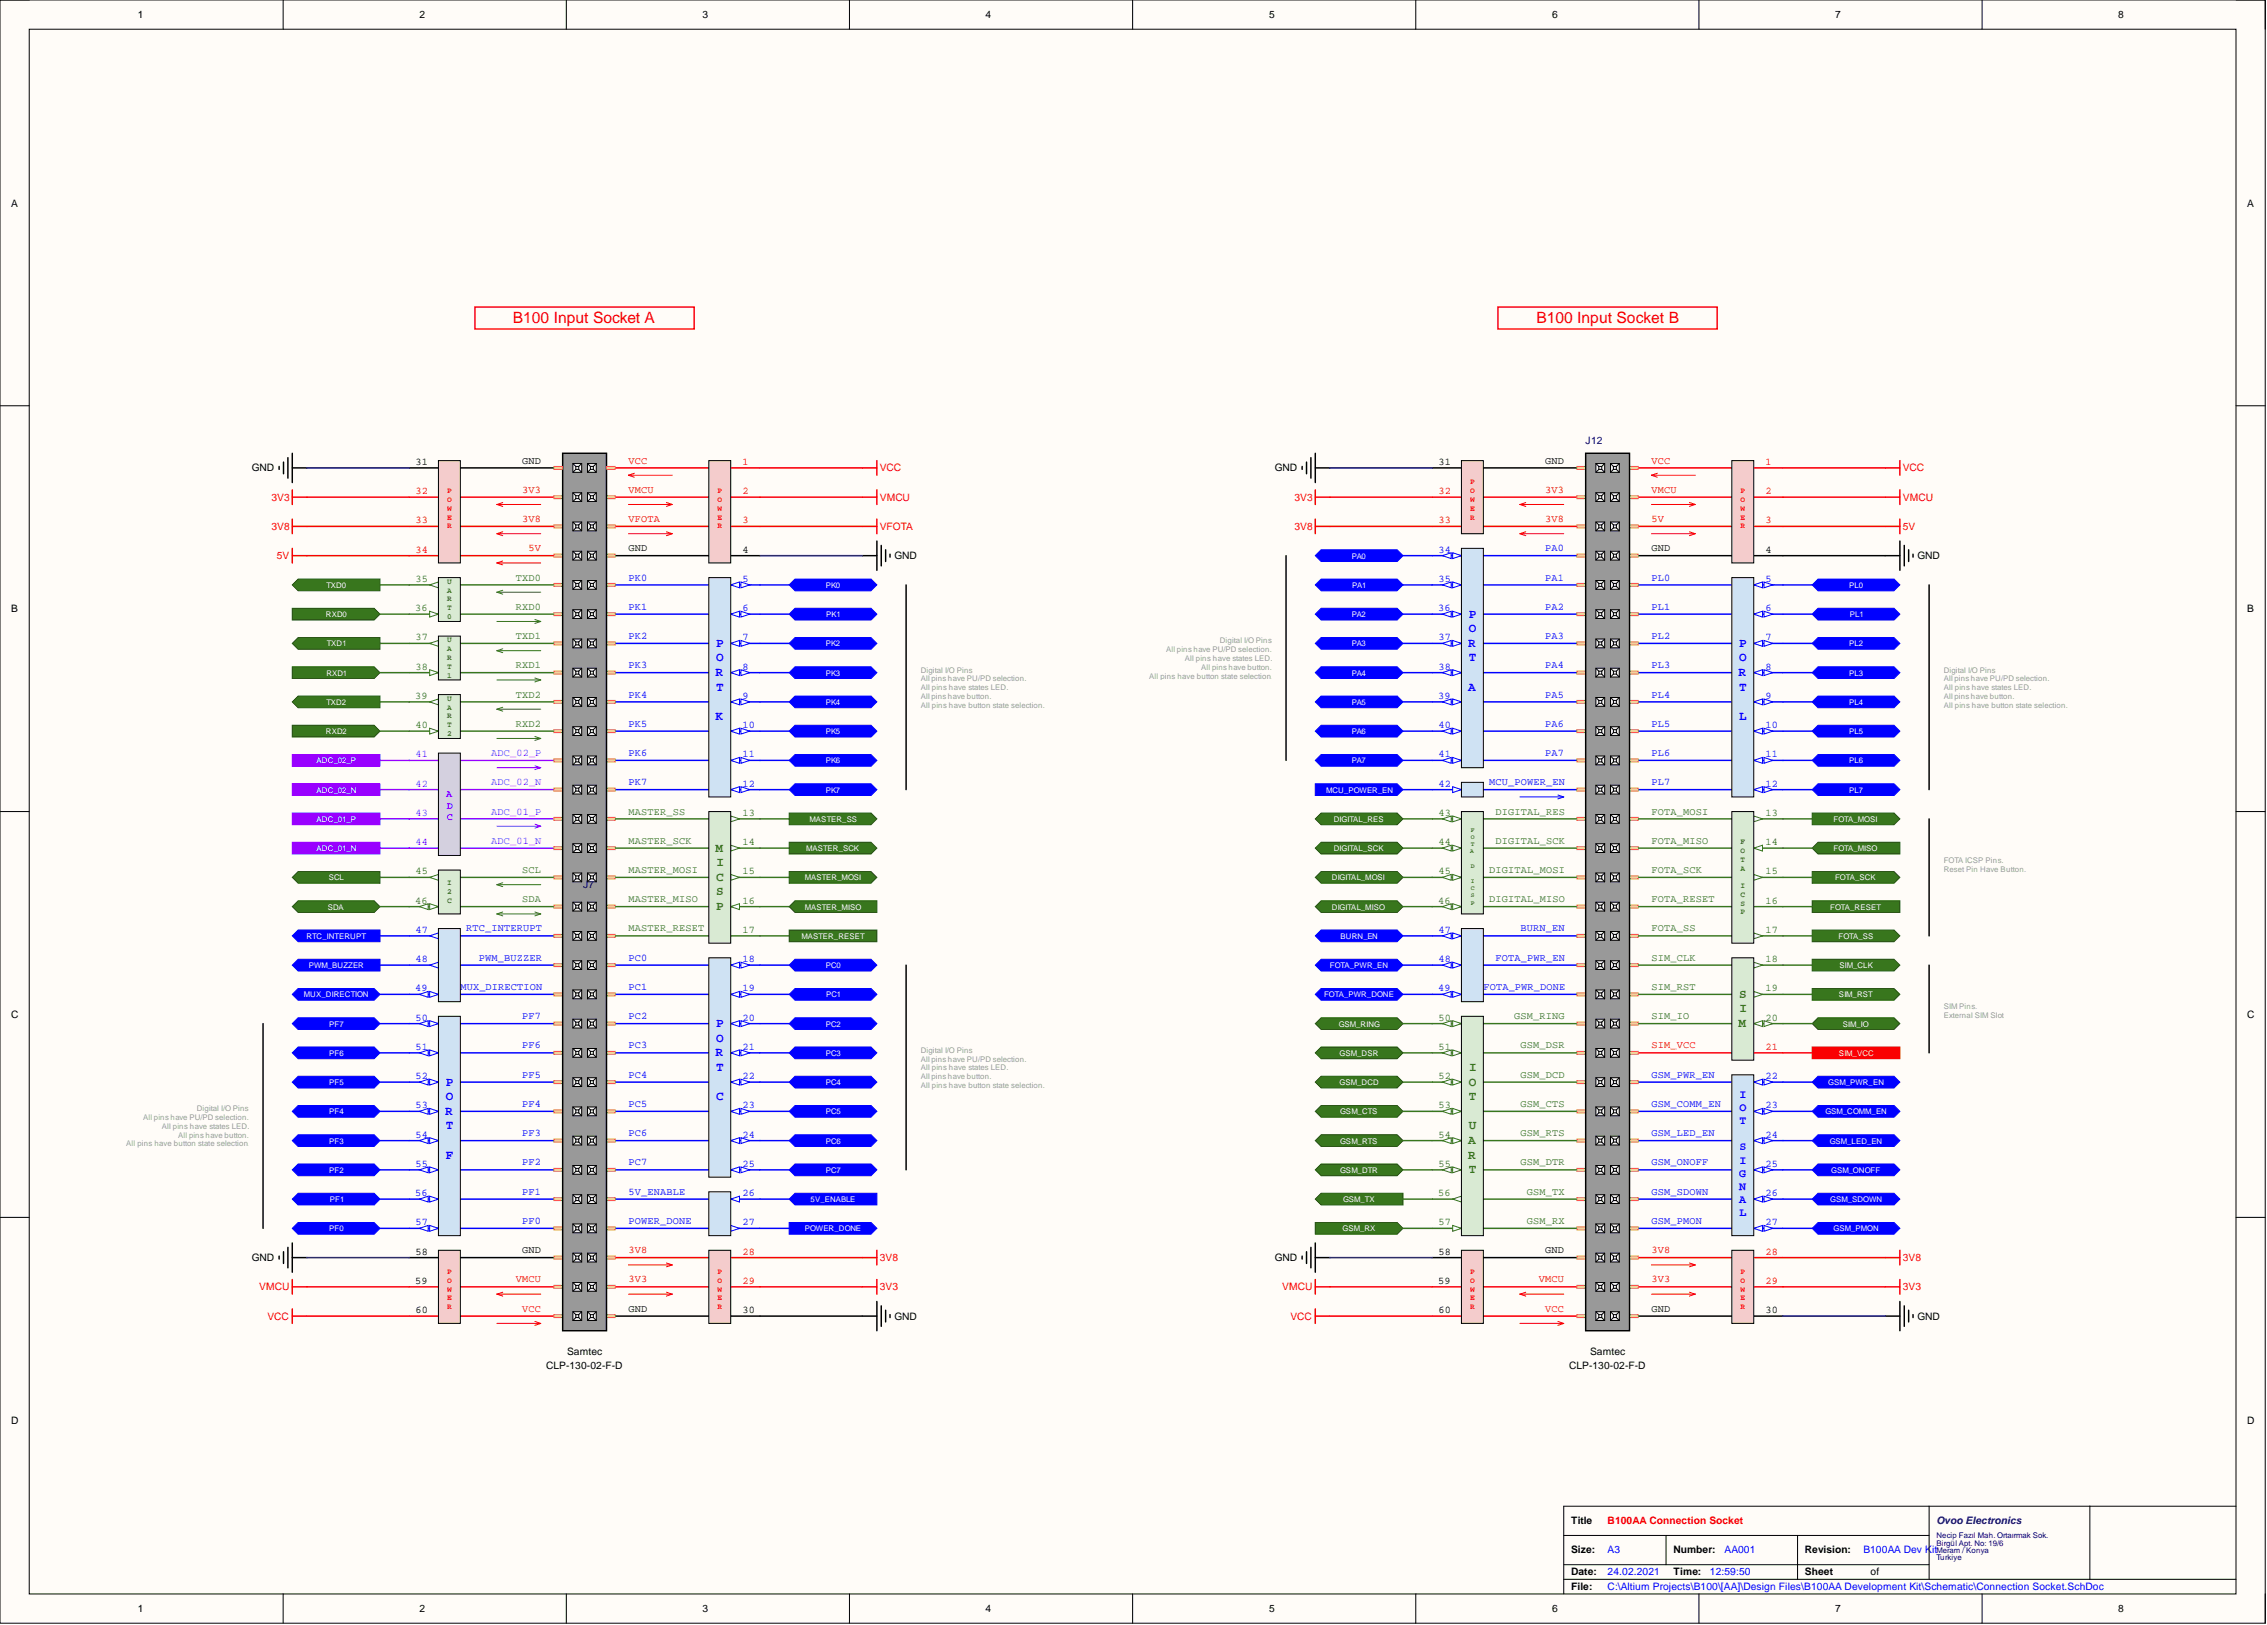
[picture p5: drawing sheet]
<svg xmlns="http://www.w3.org/2000/svg" width="393mm" height="282mm" viewBox="0 0 393 282" stroke-linecap="round" stroke-linejoin="round" font-family="sans-serif">
<defs><g id="words">
<g font-size="2.7" fill="#f00">
<text x="89" y="56">B100 Input Socket A</text>
<text x="266.6" y="56">B100 Input Socket B</text>
</g>
<g font-size="2.2" fill="#00f">
<text x="254.8" y="107.1">P</text>
<text x="124.3" y="112.2">P</text>
<text x="254.8" y="112.2">R</text>
<text x="254.8" y="109.7">O</text>
<text x="301.8" y="112.2">P</text>
<text x="124.2" y="117.3">R</text>
<text x="124.3" y="114.7">O</text>
<text x="124.3" y="119.8">T</text>
<text x="254.8" y="119.8">A</text>
<text x="254.8" y="114.7">T</text>
<text x="301.7" y="117.3">R</text>
<text x="301.8" y="114.7">O</text>
<text x="301.8" y="119.8">T</text>
<text x="124.2" y="124.9">K</text>
<text x="301.8" y="124.9">L</text>
<text x="124.3" y="178.1">P</text>
<text x="124.2" y="183.2">R</text>
<text x="124.3" y="180.7">O</text>
<text x="124.3" y="185.8">T</text>
<text x="77.3" y="188.3">P</text>
<text x="77.3" y="190.8">O</text>
<text x="124.3" y="190.8">C</text>
<text x="77.3" y="193.4">R</text>
<text x="77.3" y="195.9">T</text>
<text x="77.3" y="201">F</text>
</g>
<g font-size="2.2" fill="#38761d">
<text x="124.2" y="147.7">M</text>
<text x="124.3" y="152.8">C</text>
<text x="124.3" y="155.3">S</text>
<text x="124.3" y="150.2">I</text>
<text x="124.3" y="157.9">P</text>
<text x="301.8" y="173.1">S</text>
<text x="301.7" y="178.1">M</text>
<text x="301.8" y="175.6">I</text>
<text x="254.9" y="185.8">I</text>
<text x="254.8" y="188.3">O</text>
<text x="254.8" y="190.8">T</text>
<text x="254.8" y="195.9">U</text>
<text x="254.8" y="198.4">A</text>
<text x="254.8" y="201">R</text>
<text x="254.8" y="203.5">T</text>
</g>
<g font-size="2" fill="#00f">
<text x="301.8" y="190.4">I</text>
<text x="301.8" y="192.7">O</text>
<text x="301.8" y="195">T</text>
<text x="301.8" y="199.5">S</text>
<text x="301.8" y="201.8">I</text>
<text x="301.8" y="204.1">G</text>
<text x="301.8" y="206.4">N</text>
<text x="301.8" y="208.7">A</text>
<text x="301.8" y="211">L</text>
</g>
<g font-size="1.8">
<text x="23.9" y="3.1">1</text>
<text x="72.8" y="3.1">2</text>
<text x="121.9" y="3.1">3</text>
<text x="171" y="3.1">4</text>
<text x="220.2" y="3.1">5</text>
<text x="269.3" y="3.1">6</text>
<text x="318.4" y="3.1">7</text>
<text x="367.5" y="3.1">8</text>
<text x="1.9" y="35.8">A</text>
<text x="389.9" y="35.8">A</text>
<text x="43.7" y="81.8">GND</text>
<text x="72.1" y="80.7">31</text>
<text x="90.6" y="80.4">GND</text>
<text x="221.2" y="81.8">GND</text>
<text x="249.6" y="80.7">31</text>
<text x="268.1" y="80.4">GND</text>
<text x="109" y="95.6">GND</text>
<text x="128.8" y="95.9">4</text>
<text x="286.5" y="95.6">GND</text>
<text x="306.3" y="95.9">4</text>
<text x="155.2" y="97">GND</text>
<text x="332.7" y="97">GND</text>
<text x="1.9" y="106.2">B</text>
<text x="389.9" y="106.2">B</text>
<text x="1.9" y="176.6">C</text>
<text x="389.9" y="176.6">C</text>
<text x="43.7" y="218.7">GND</text>
<text x="72.1" y="217.6">58</text>
<text x="90.6" y="217.4">GND</text>
<text x="221.2" y="218.7">GND</text>
<text x="249.6" y="217.6">58</text>
<text x="268.1" y="217.4">GND</text>
<text x="72" y="222.7">59</text>
<text x="72.1" y="227.8">60</text>
<text x="109" y="227.5">GND</text>
<text x="128.8" y="227.8">30</text>
<text x="249.5" y="222.7">59</text>
<text x="249.6" y="227.8">60</text>
<text x="286.5" y="227.5">GND</text>
<text x="306.3" y="227.8">30</text>
<text x="155.2" y="228.9">GND</text>
<text x="332.7" y="228.9">GND</text>
<text x="94.8" y="237.5">CLP-130-02-F-D</text>
<text x="98.4" y="235">Samtec</text>
<text x="272.3" y="237.5">CLP-130-02-F-D</text>
<text x="275.9" y="235">Samtec</text>
<text x="1.9" y="247">D</text>
<text x="389.9" y="247">D</text>
<text x="272.6" y="264.4">Title</text>
<text x="272.6" y="269.5">Size:</text>
<text x="290.3" y="269.5">Number:</text>
<text x="313.2" y="269.5">Revision:</text>
<text x="272.6" y="273.3">Date:</text>
<text x="272.6" y="275.8">File:</text>
<text x="290.3" y="273.3">Time:</text>
<text x="313.2" y="273.3">Sheet</text>
<text x="324.6" y="273.3">of</text>
<text x="23.9" y="279.6">1</text>
<text x="72.8" y="279.6">2</text>
<text x="121.9" y="279.6">3</text>
<text x="171" y="279.6">4</text>
<text x="220.2" y="279.6">5</text>
<text x="269.3" y="279.6">6</text>
<text x="318.4" y="279.6">7</text>
<text x="367.5" y="279.6">8</text>
</g>
<g font-size="1.8" fill="#000080">
<text x="275.1" y="76.9">J12</text>
<text x="101.2" y="154">J7</text>
<text x="336" y="264.4">Ovoo Electronics</text>
</g>
<g font-size="1.8" fill="#f00">
<text x="109" y="80.4">VCC</text>
<text x="128.8" y="80.7">1</text>
<text x="152.7" y="81.8">VCC</text>
<text x="286.5" y="80.4">VCC</text>
<text x="306.3" y="80.7">1</text>
<text x="330.2" y="81.8">VCC</text>
<text x="47.1" y="86.8">3V3</text>
<text x="72.1" y="85.7">32</text>
<text x="90.6" y="85.5">3V3</text>
<text x="109" y="85.5">VMCU</text>
<text x="128.8" y="85.7">2</text>
<text x="152.7" y="86.8">VMCU</text>
<text x="224.6" y="86.8">3V3</text>
<text x="249.6" y="85.7">32</text>
<text x="268.1" y="85.5">3V3</text>
<text x="286.5" y="85.5">VMCU</text>
<text x="306.3" y="85.7">2</text>
<text x="330.2" y="86.8">VMCU</text>
<text x="47.1" y="91.9">3V8</text>
<text x="72.1" y="90.8">33</text>
<text x="72.1" y="95.9">34</text>
<text x="90.6" y="90.5">3V8</text>
<text x="91.7" y="95.6">5V</text>
<text x="109" y="90.5">VFOTA</text>
<text x="128.8" y="90.8">3</text>
<text x="152.7" y="91.9">VFOTA</text>
<text x="224.6" y="91.9">3V8</text>
<text x="249.6" y="90.8">33</text>
<text x="268.1" y="90.5">3V8</text>
<text x="286.5" y="90.5">5V</text>
<text x="306.3" y="90.8">3</text>
<text x="330.2" y="91.9">5V</text>
<text x="48" y="97">5V</text>
<text x="286.5" y="181.9">SIM_VCC</text>
<text x="306.3" y="182.1">21</text>
<text x="109" y="217.4">3V8</text>
<text x="128.8" y="217.6">28</text>
<text x="152.7" y="218.7">3V8</text>
<text x="286.5" y="217.4">3V8</text>
<text x="306.3" y="217.6">28</text>
<text x="330.2" y="218.7">3V8</text>
<text x="45" y="223.8">VMCU</text>
<text x="89.5" y="222.5">VMCU</text>
<text x="90.6" y="227.5">VCC</text>
<text x="109" y="222.5">3V3</text>
<text x="128.8" y="222.7">29</text>
<text x="152.7" y="223.8">3V3</text>
<text x="222.5" y="223.8">VMCU</text>
<text x="267" y="222.5">VMCU</text>
<text x="268.1" y="227.5">VCC</text>
<text x="286.5" y="222.5">3V3</text>
<text x="306.3" y="222.7">29</text>
<text x="330.2" y="223.8">3V3</text>
<text x="46.4" y="228.9">VCC</text>
<text x="223.9" y="228.9">VCC</text>
<text x="278.9" y="264.4">B100AA Connection Socket</text>
</g>
<g font-size="1.8" fill="#00f">
<text x="249.6" y="95.9">34</text>
<text x="268.1" y="95.6">PA0</text>
<text x="109" y="100.7">PK0</text>
<text x="128.8" y="100.9">5</text>
<text x="249.6" y="100.9">35</text>
<text x="268.1" y="100.7">PA1</text>
<text x="286.5" y="100.7">PL0</text>
<text x="306.3" y="100.9">5</text>
<text x="109" y="105.8">PK1</text>
<text x="128.8" y="106">6</text>
<text x="249.5" y="106">36</text>
<text x="268.1" y="105.8">PA2</text>
<text x="286.5" y="105.8">PL1</text>
<text x="306.3" y="106">6</text>
<text x="109" y="110.8">PK2</text>
<text x="128.8" y="111.1">7</text>
<text x="249.6" y="111.1">37</text>
<text x="268.1" y="110.8">PA3</text>
<text x="286.5" y="110.8">PL2</text>
<text x="306.3" y="111.1">7</text>
<text x="109" y="115.9">PK3</text>
<text x="128.8" y="116.2">8</text>
<text x="249.6" y="116.2">38</text>
<text x="268.1" y="115.9">PA4</text>
<text x="286.5" y="115.9">PL3</text>
<text x="306.3" y="116.2">8</text>
<text x="109" y="121">PK4</text>
<text x="128.8" y="121.2">9</text>
<text x="249.5" y="121.2">39</text>
<text x="268.1" y="121">PA5</text>
<text x="286.5" y="121">PL4</text>
<text x="306.3" y="121.2">9</text>
<text x="109" y="126.1">PK5</text>
<text x="109" y="131.1">PK6</text>
<text x="128.8" y="126.3">10</text>
<text x="128.8" y="131.4">11</text>
<text x="249.6" y="126.3">40</text>
<text x="249.6" y="131.4">41</text>
<text x="268.1" y="126.1">PA6</text>
<text x="268.1" y="131.1">PA7</text>
<text x="286.5" y="126.1">PL5</text>
<text x="286.5" y="131.1">PL6</text>
<text x="306.3" y="126.3">10</text>
<text x="306.3" y="131.4">11</text>
<text x="109" y="136.2">PK7</text>
<text x="128.8" y="136.5">12</text>
<text x="249.6" y="136.5">42</text>
<text x="258.4" y="136.2">MCU_POWER_EN</text>
<text x="286.5" y="136.2">PL7</text>
<text x="306.3" y="136.5">12</text>
<text x="72.1" y="161.8">47</text>
<text x="80.9" y="161.6">RTC_INTERUPT</text>
<text x="249.6" y="161.8">47</text>
<text x="263.8" y="161.6">BURN_EN</text>
<text x="72.1" y="166.9">48</text>
<text x="83.1" y="166.6">PWM_BUZZER</text>
<text x="109" y="166.6">PC0</text>
<text x="128.8" y="166.9">18</text>
<text x="249.6" y="166.9">48</text>
<text x="259.5" y="166.6">FOTA_PWR_EN</text>
<text x="72" y="172">49</text>
<text x="79.9" y="171.7">MUX_DIRECTION</text>
<text x="109" y="171.7">PC1</text>
<text x="128.8" y="172">19</text>
<text x="249.5" y="172">49</text>
<text x="257.4" y="171.7">FOTA_PWR_DONE</text>
<text x="72.1" y="177">50</text>
<text x="90.6" y="176.8">PF7</text>
<text x="109" y="176.8">PC2</text>
<text x="128.8" y="177">20</text>
<text x="72.1" y="182.1">51</text>
<text x="90.6" y="181.9">PF6</text>
<text x="109" y="181.9">PC3</text>
<text x="128.8" y="182.1">21</text>
<text x="72.1" y="187.2">52</text>
<text x="90.6" y="186.9">PF5</text>
<text x="109" y="186.9">PC4</text>
<text x="128.8" y="187.2">22</text>
<text x="286.5" y="186.9">GSM_PWR_EN</text>
<text x="306.3" y="187.2">22</text>
<text x="72.1" y="192.3">53</text>
<text x="72.1" y="197.3">54</text>
<text x="90.6" y="192">PF4</text>
<text x="90.6" y="197.1">PF3</text>
<text x="109" y="192">PC5</text>
<text x="109" y="197.1">PC6</text>
<text x="128.8" y="192.3">23</text>
<text x="128.8" y="197.3">24</text>
<text x="286.5" y="192">GSM_COMM_EN</text>
<text x="286.5" y="197.1">GSM_LED_EN</text>
<text x="306.3" y="192.3">23</text>
<text x="306.3" y="197.3">24</text>
<text x="72.1" y="202.4">55</text>
<text x="90.6" y="202.2">PF2</text>
<text x="109" y="202.2">PC7</text>
<text x="128.8" y="202.4">25</text>
<text x="286.5" y="202.2">GSM_ONOFF</text>
<text x="306.3" y="202.4">25</text>
<text x="72" y="207.5">56</text>
<text x="90.6" y="207.2">PF1</text>
<text x="109" y="207.2">5V_ENABLE</text>
<text x="128.8" y="207.5">26</text>
<text x="286.5" y="207.2">GSM_SDOWN</text>
<text x="306.3" y="207.5">26</text>
<text x="72.1" y="212.6">57</text>
<text x="90.6" y="212.3">PF0</text>
<text x="109" y="212.3">POWER_DONE</text>
<text x="128.8" y="212.6">27</text>
<text x="286.5" y="212.3">GSM_PMON</text>
<text x="306.3" y="212.6">27</text>
<text x="278.9" y="269.5">A3</text>
<text x="299.2" y="269.5">AA001</text>
<text x="323.3" y="269.5">B100AA Dev Kit</text>
<text x="278.9" y="273.3">24.02.2021</text>
<text x="278.9" y="275.8">C:\Altium Projects\B100\[AA]\Design Files\B100AA Development Kit\Schematic\Connection Socket.SchDoc</text>
<text x="296.7" y="273.3">12:59:50</text>
</g>
<g font-size="1.8" fill="#38761d">
<text x="72.1" y="100.9">35</text>
<text x="89.5" y="100.7">TXD0</text>
<text x="72" y="106">36</text>
<text x="89.5" y="105.8">RXD0</text>
<text x="72.1" y="111.1">37</text>
<text x="89.5" y="110.8">TXD1</text>
<text x="72.1" y="116.2">38</text>
<text x="89.5" y="115.9">RXD1</text>
<text x="72" y="121.2">39</text>
<text x="89.5" y="121">TXD2</text>
<text x="72.1" y="126.3">40</text>
<text x="89.5" y="126.1">RXD2</text>
<text x="109" y="141.3">MASTER_SS</text>
<text x="128.8" y="141.5">13</text>
<text x="249.6" y="141.5">43</text>
<text x="259.5" y="141.3">DIGITAL_RES</text>
<text x="286.5" y="141.3">FOTA_MOSI</text>
<text x="306.3" y="141.5">13</text>
<text x="109" y="146.4">MASTER_SCK</text>
<text x="128.8" y="146.6">14</text>
<text x="249.6" y="146.6">44</text>
<text x="259.5" y="146.4">DIGITAL_SCK</text>
<text x="286.5" y="146.4">FOTA_MISO</text>
<text x="306.3" y="146.6">14</text>
<text x="72.1" y="151.7">45</text>
<text x="90.6" y="151.4">SCL</text>
<text x="109" y="151.4">MASTER_MOSI</text>
<text x="128.8" y="151.7">15</text>
<text x="249.6" y="151.7">45</text>
<text x="258.4" y="151.4">DIGITAL_MOSI</text>
<text x="286.5" y="151.4">FOTA_SCK</text>
<text x="306.3" y="151.7">15</text>
<text x="72" y="156.8">46</text>
<text x="90.6" y="156.5">SDA</text>
<text x="109" y="156.5">MASTER_MISO</text>
<text x="109" y="161.6">MASTER_RESET</text>
<text x="128.8" y="156.8">16</text>
<text x="128.8" y="161.8">17</text>
<text x="249.5" y="156.8">46</text>
<text x="258.4" y="156.5">DIGITAL_MISO</text>
<text x="286.5" y="156.5">FOTA_RESET</text>
<text x="286.5" y="161.6">FOTA_SS</text>
<text x="306.3" y="156.8">16</text>
<text x="306.3" y="161.8">17</text>
<text x="286.5" y="166.6">SIM_CLK</text>
<text x="306.3" y="166.9">18</text>
<text x="286.5" y="171.7">SIM_RST</text>
<text x="306.3" y="172">19</text>
<text x="249.6" y="177">50</text>
<text x="262.7" y="176.8">GSM_RING</text>
<text x="286.5" y="176.8">SIM_IO</text>
<text x="306.3" y="177">20</text>
<text x="249.6" y="182.1">51</text>
<text x="263.8" y="181.9">GSM_DSR</text>
<text x="249.6" y="187.2">52</text>
<text x="263.8" y="186.9">GSM_DCD</text>
<text x="249.6" y="192.3">53</text>
<text x="249.6" y="197.3">54</text>
<text x="263.8" y="192">GSM_CTS</text>
<text x="263.8" y="197.1">GSM_RTS</text>
<text x="249.6" y="202.4">55</text>
<text x="263.8" y="202.2">GSM_DTR</text>
<text x="249.5" y="207.5">56</text>
<text x="264.9" y="207.2">GSM_TX</text>
<text x="249.6" y="212.6">57</text>
<text x="264.9" y="212.3">GSM_RX</text>
</g>
<g font-size="1.8" fill="#90f">
<text x="72.1" y="131.4">41</text>
<text x="85.2" y="131.1">ADC_02_P</text>
<text x="72.1" y="136.5">42</text>
<text x="85.2" y="136.2">ADC_02_N</text>
<text x="72.1" y="141.5">43</text>
<text x="77.4" y="138.2">A</text>
<text x="77.5" y="140.3">D</text>
<text x="77.5" y="142.3">C</text>
<text x="85.2" y="141.3">ADC_01_P</text>
<text x="72.1" y="146.6">44</text>
<text x="85.2" y="146.4">ADC_01_N</text>
</g>
<g font-size="1.4" fill="#f00">
<text x="77.6" y="85.6">P</text>
<text x="77.6" y="87.1">O</text>
<text x="77.6" y="88.6">W</text>
<text x="124.5" y="85.6">P</text>
<text x="124.5" y="87.1">O</text>
<text x="124.5" y="88.6">W</text>
<text x="255.1" y="84">P</text>
<text x="255.1" y="85.6">O</text>
<text x="255.1" y="87.1">W</text>
<text x="255.1" y="88.6">E</text>
<text x="302" y="85.6">P</text>
<text x="302" y="87.1">O</text>
<text x="302" y="88.6">W</text>
<text x="77.6" y="90.1">E</text>
<text x="77.6" y="91.6">R</text>
<text x="124.5" y="90.1">E</text>
<text x="124.5" y="91.6">R</text>
<text x="255.1" y="90.1">R</text>
<text x="302" y="90.1">E</text>
<text x="302" y="91.6">R</text>
<text x="77.6" y="221">P</text>
<text x="124.5" y="221">P</text>
<text x="255.1" y="221">P</text>
<text x="302" y="221">P</text>
<text x="77.6" y="222.5">O</text>
<text x="77.6" y="224.1">W</text>
<text x="77.6" y="225.6">E</text>
<text x="77.6" y="227.1">R</text>
<text x="124.5" y="222.5">O</text>
<text x="124.5" y="224.1">W</text>
<text x="124.5" y="225.6">E</text>
<text x="124.5" y="227.1">R</text>
<text x="255.1" y="222.5">O</text>
<text x="255.1" y="224.1">W</text>
<text x="255.1" y="225.6">E</text>
<text x="255.1" y="227.1">R</text>
<text x="302" y="222.5">O</text>
<text x="302" y="224.1">W</text>
<text x="302" y="225.6">E</text>
<text x="302" y="227.1">R</text>
</g>
<g font-size="1.4" fill="#fff">
<text x="56.6" y="102">TXD0</text>
<text x="143.3" y="102">PK0</text>
<text x="234.6" y="96.9">PA0</text>
<text x="234.6" y="102">PA1</text>
<text x="320.9" y="102">PL0</text>
<text x="56.5" y="107">RXD0</text>
<text x="143.4" y="107">PK1</text>
<text x="234.6" y="107">PA2</text>
<text x="320.9" y="107">PL1</text>
<text x="56.7" y="112.1">TXD1</text>
<text x="143.3" y="112.1">PK2</text>
<text x="234.6" y="112.1">PA3</text>
<text x="320.9" y="112.1">PL2</text>
<text x="56.6" y="117.2">RXD1</text>
<text x="143.3" y="117.2">PK3</text>
<text x="234.6" y="117.2">PA4</text>
<text x="320.9" y="117.2">PL3</text>
<text x="56.6" y="122.3">TXD2</text>
<text x="143.3" y="122.3">PK4</text>
<text x="234.6" y="122.3">PA5</text>
<text x="320.9" y="122.3">PL4</text>
<text x="56.5" y="127.3">RXD2</text>
<text x="143.3" y="127.3">PK5</text>
<text x="234.6" y="127.3">PA6</text>
<text x="320.9" y="127.3">PL5</text>
<text x="54.9" y="137.5">ADC_02_N</text>
<text x="54.9" y="132.4">ADC_02_P</text>
<text x="143.3" y="132.4">PK6</text>
<text x="143.3" y="137.5">PK7</text>
<text x="230.1" y="137.5">MCU_POWER_EN</text>
<text x="234.6" y="132.4">PA7</text>
<text x="320.9" y="132.4">PL6</text>
<text x="320.9" y="137.5">PL7</text>
<text x="54.9" y="142.6">ADC_01_P</text>
<text x="140.5" y="142.6">MASTER_SS</text>
<text x="231.4" y="142.6">DIGITAL_RES</text>
<text x="318.2" y="142.6">FOTA_MOSI</text>
<text x="54.9" y="147.6">ADC_01_N</text>
<text x="139.9" y="147.6">MASTER_SCK</text>
<text x="231.4" y="147.6">DIGITAL_SCK</text>
<text x="318.2" y="147.6">FOTA_MISO</text>
<text x="57.1" y="152.7">SCL</text>
<text x="139.6" y="152.7">MASTER_MOSI</text>
<text x="231.1" y="152.7">DIGITAL_MOSI</text>
<text x="318.4" y="152.7">FOTA_SCK</text>
<text x="56.9" y="157.8">SDA</text>
<text x="139.6" y="157.8">MASTER_MISO</text>
<text x="231.1" y="157.8">DIGITAL_MISO</text>
<text x="317.6" y="157.8">FOTA_RESET</text>
<text x="53.2" y="162.8">RTC_INTERUPT</text>
<text x="53.6" y="167.9">PWM_BUZZER</text>
<text x="139" y="162.8">MASTER_RESET</text>
<text x="143.3" y="167.9">PC0</text>
<text x="230.8" y="167.9">FOTA_PWR_EN</text>
<text x="232.6" y="162.8">BURN_EN</text>
<text x="319" y="162.8">FOTA_SS</text>
<text x="319.2" y="167.9">SIM_CLK</text>
<text x="52.7" y="173">MUX_DIRECTION</text>
<text x="143.4" y="173">PC1</text>
<text x="229.7" y="173">FOTA_PWR_DONE</text>
<text x="319.1" y="173">SIM_RST</text>
<text x="57.1" y="178.1">PF7</text>
<text x="143.3" y="178.1">PC2</text>
<text x="232.3" y="178.1">GSM_RING</text>
<text x="319.8" y="178.1">SIM_IO</text>
<text x="57.1" y="183.1">PF6</text>
<text x="143.3" y="183.1">PC3</text>
<text x="232.4" y="183.1">GSM_DSR</text>
<text x="319.1" y="183.1">SIM_VCC</text>
<text x="57.1" y="188.2">PF5</text>
<text x="143.3" y="188.2">PC4</text>
<text x="232.4" y="188.2">GSM_DCD</text>
<text x="317.2" y="188.2">GSM_PWR_EN</text>
<text x="57.1" y="193.3">PF4</text>
<text x="143.3" y="193.3">PC5</text>
<text x="232.5" y="193.3">GSM_CTS</text>
<text x="316.7" y="193.3">GSM_COMM_EN</text>
<text x="57.1" y="203.4">PF2</text>
<text x="57.1" y="198.4">PF3</text>
<text x="143.3" y="198.4">PC6</text>
<text x="143.3" y="203.4">PC7</text>
<text x="232.5" y="198.4">GSM_RTS</text>
<text x="232.5" y="203.4">GSM_DTR</text>
<text x="317.5" y="198.4">GSM_LED_EN</text>
<text x="317.7" y="203.4">GSM_ONOFF</text>
<text x="57.2" y="208.5">PF1</text>
<text x="140.6" y="208.5">5V_ENABLE</text>
<text x="233" y="208.5">GSM_TX</text>
<text x="317.6" y="208.5">GSM_SDOWN</text>
<text x="57.1" y="213.6">PF0</text>
<text x="139.6" y="213.6">POWER_DONE</text>
<text x="233" y="213.6">GSM_RX</text>
<text x="318.2" y="213.6">GSM_PMON</text>
</g>
<g font-size="1.4" fill="#38761d">
<text x="77.6" y="101.3">U</text>
<text x="77.6" y="102.8">A</text>
<text x="77.6" y="104.3">R</text>
<text x="77.6" y="105.9">T</text>
<text x="77.6" y="107.4">0</text>
<text x="77.6" y="111.4">U</text>
<text x="77.6" y="113">A</text>
<text x="77.6" y="114.5">R</text>
<text x="77.6" y="116">T</text>
<text x="77.6" y="117.5">1</text>
<text x="77.6" y="121.6">U</text>
<text x="77.6" y="123.1">A</text>
<text x="77.6" y="124.6">R</text>
<text x="77.6" y="126.1">T</text>
<text x="77.6" y="127.7">2</text>
<text x="302" y="146.4">F</text>
<text x="302" y="148">O</text>
<text x="302" y="149.5">T</text>
<text x="77.6" y="153.5">I</text>
<text x="77.6" y="155.1">2</text>
<text x="302" y="151">A</text>
<text x="302" y="154">I</text>
<text x="302" y="155.6">C</text>
<text x="77.6" y="156.6">C</text>
<text x="302" y="157.1">S</text>
<text x="302" y="158.6">P</text>
</g>
<g font-size="1.4" fill="#999">
<text x="202.4" y="113.1">All pins have PU/PD selection.</text>
<text x="211.7" y="111.6">Digital I/O Pins</text>
<text x="159.8" y="116.7">Digital I/O Pins</text>
<text x="159.8" y="118.2">All pins have PU/PD selection.</text>
<text x="159.8" y="119.7">All pins have states LED.</text>
<text x="199.4" y="117.7">All pins have button state selection.</text>
<text x="205.6" y="114.6">All pins have states LED.</text>
<text x="208.4" y="116.2">All pins have button.</text>
<text x="337.3" y="116.7">Digital I/O Pins</text>
<text x="337.3" y="118.2">All pins have PU/PD selection.</text>
<text x="337.3" y="119.7">All pins have states LED.</text>
<text x="159.8" y="121.2">All pins have button.</text>
<text x="159.8" y="122.8">All pins have button state selection.</text>
<text x="337.3" y="121.2">All pins have button.</text>
<text x="337.3" y="122.8">All pins have button state selection.</text>
<text x="337.3" y="149.7">FOTA ICSP Pins.</text>
<text x="337.3" y="151.2">Reset Pin Have Button.</text>
<text x="337.3" y="175">SIM Pins.</text>
<text x="337.3" y="176.5">External SIM Slot</text>
<text x="159.8" y="182.6">Digital I/O Pins</text>
<text x="159.8" y="184.2">All pins have PU/PD selection.</text>
<text x="159.8" y="185.7">All pins have states LED.</text>
<text x="159.8" y="187.2">All pins have button.</text>
<text x="159.8" y="188.7">All pins have button state selection.</text>
<text x="24.9" y="194.3">All pins have PU/PD selection.</text>
<text x="28.1" y="195.8">All pins have states LED.</text>
<text x="30.9" y="197.3">All pins have button.</text>
<text x="34.1" y="192.8">Digital I/O Pins</text>
<text x="21.9" y="198.9">All pins have button state selection.</text>
</g>
<g font-size="1.4" fill="#000080">
<text x="336" y="266.8">Necip Fazıl Mah. Ortaırmak Sok.</text>
<text x="336" y="268.1">Birgül Apt. No: 19/6</text>
<text x="336" y="269.4">Meram / Konya</text>
<text x="336" y="270.6">Turkiye</text>
</g>
<g font-size="1.1" fill="#38761d">
<text x="255.1" y="148">A</text>
<text x="255.2" y="144.2">F</text>
<text x="255.2" y="145.5">O</text>
<text x="255.2" y="146.8">T</text>
<text x="255.2" y="150.6">D</text>
<text x="255.2" y="153.1">I</text>
<text x="255.2" y="154.4">C</text>
<text x="255.2" y="155.7">S</text>
<text x="255.2" y="156.9">P</text>
</g>
</g></defs>
<path d="M0 0h393v281.6h-393z" fill-rule="evenodd" fill="#fffcf8"/>
<path d="M0 0h393v281.6h-393z" fill="none" stroke="#000" stroke-width=".17"/>
<path d="M5.1 5.1h382.9v271.4h-382.9z" fill-rule="evenodd" fill="#fffcf8"/>
<g fill="none" stroke="#000" stroke-width=".17">
<path d="M0 0h5.1M49.1 0v5.1M98.3 0v5.1M147.4 0v5.1M196.5 0v5.1M245.7 0v5.1M294.8 0v5.1M343.9 0v5.1M388 0h5v5.1M5.1 5.1h382.9v271.4h-382.9zM0 70.4h5.1M388 70.4h5"/>
<path d="M0 140.8h5.1M388 140.8h5M0 211.2h5.1M388 211.2h5M49.1 276.5v5.1M98.3 276.5v5.1M147.4 276.5v5.1M196.5 276.5v5.1M245.7 276.5v5.1M271.3 266.3h63.4M271.3 273.9h116.7M271.3 271.4h63.4"/>
<path d="M289.1 266.3v5.1M294.8 276.5v5.1M311.9 266.3v7.6M334.7 261.3v12.6M343.9 276.5v5.1M362.6 261.3v12.6M388 261.3h-116.7v15.2M393 276.5v5.1"/>
</g>
<path d="M82.4 53.3h38v3.8h-38zM259.9 53.3h38.1v3.8h-38.1zM284 81.2h20.3M284 182.6h20.3" fill="none" stroke="#f00" stroke-width=".25"/>
<path d="M284 177.6h20.3M284 172.5h20.3M284 167.4h20.3" fill="none" stroke="#38761d" stroke-width=".25"/>
<path d="M253.6 81.2h20.3" fill="none" stroke="#000" stroke-width=".25"/>
<path d="M273.6 80.9h1.5v.5h-1.5z" fill-rule="evenodd" fill="#ffe599"/>
<path d="M273.6 80.9h1.5v.5h-1.5z" fill="none" stroke="#bf9000" stroke-width=".17"/>
<path d="M282.7 80.9h1.6v.5h-1.6z" fill-rule="evenodd" fill="#ffe599"/>
<path d="M282.7 80.9h1.6v.5h-1.6z" fill="none" stroke="#bf9000" stroke-width=".17"/>
<g fill="none" stroke="#00f" stroke-width=".25">
<path d="M253.6 96.4h20.3M253.6 101.5h20.3M253.6 106.5h20.3M253.6 111.6h20.3M253.6 116.7h20.3M284 101.5h20.3M284 106.5h20.3M284 111.6h20.3M284 116.7h20.3M253.6 121.8h20.3M253.6 126.8h20.3M253.6 131.9h20.3"/>
<path d="M253.6 137h20.3M284 121.8h20.3M284 126.8h20.3M284 131.9h20.3M284 137h20.3M253.6 162.3h20.3M253.6 167.4h20.3M253.6 172.5h20.3M284 197.8h20.3M284 192.8h20.3M284 187.7h20.3M284 213.1h20.3"/>
<path d="M284 208h20.3M284 202.9h20.3"/>
</g>
<g fill="none" stroke="#38761d" stroke-width=".25">
<path d="M253.6 147.1h20.3M253.6 142h20.3M253.6 157.3h20.3M253.6 152.2h20.3M284 147.1h20.3M284 142h20.3M284 157.3h20.3M284 152.2h20.3M253.6 177.6h20.3M284 162.3h20.3M253.6 182.6h20.3M253.6 187.7h20.3"/>
<path d="M253.6 192.8h20.3M253.6 197.8h20.3M253.6 202.9h20.3M253.6 208h20.3M253.6 213.1h20.3"/>
</g>
<path d="M284 96.4h20.3M253.6 218.1h20.3M284 228.3h20.3" fill="none" stroke="#000" stroke-width=".25"/>
<path d="M253.6 91.3h20.3M253.6 86.2h20.3M284 91.3h20.3M284 86.2h20.3M284 218.1h20.3M253.6 223.2h20.3M253.6 228.3h20.3M284 223.2h20.3" fill="none" stroke="#f00" stroke-width=".25"/>
<path d="M273.6 228h1.5v.5h-1.5z" fill-rule="evenodd" fill="#ffe599"/>
<path d="M273.6 228h1.5v.5h-1.5z" fill="none" stroke="#bf9000" stroke-width=".17"/>
<path d="M282.7 228h1.6v.5h-1.6z" fill-rule="evenodd" fill="#ffe599"/>
<path d="M282.7 228h1.6v.5h-1.6z" fill="none" stroke="#bf9000" stroke-width=".17"/>
<path d="M282.7 223h1.6v.5h-1.6z" fill-rule="evenodd" fill="#ffe599"/>
<path d="M282.7 223h1.6v.5h-1.6z" fill="none" stroke="#bf9000" stroke-width=".17"/>
<path d="M273.6 223h1.5v.5h-1.5z" fill-rule="evenodd" fill="#ffe599"/>
<path d="M273.6 223h1.5v.5h-1.5z" fill="none" stroke="#bf9000" stroke-width=".17"/>
<path d="M273.6 217.9h1.5v.5h-1.5z" fill-rule="evenodd" fill="#ffe599"/>
<path d="M273.6 217.9h1.5v.5h-1.5z" fill="none" stroke="#bf9000" stroke-width=".17"/>
<path d="M282.7 217.9h1.6v.5h-1.6z" fill-rule="evenodd" fill="#ffe599"/>
<path d="M282.7 217.9h1.6v.5h-1.6z" fill="none" stroke="#bf9000" stroke-width=".17"/>
<path d="M282.7 212.8h1.6v.5h-1.6z" fill-rule="evenodd" fill="#ffe599"/>
<path d="M282.7 212.8h1.6v.5h-1.6z" fill="none" stroke="#bf9000" stroke-width=".17"/>
<path d="M273.6 212.8h1.5v.5h-1.5z" fill-rule="evenodd" fill="#ffe599"/>
<path d="M273.6 212.8h1.5v.5h-1.5z" fill="none" stroke="#bf9000" stroke-width=".17"/>
<path d="M273.6 207.7h1.5v.5h-1.5z" fill-rule="evenodd" fill="#ffe599"/>
<path d="M273.6 207.7h1.5v.5h-1.5z" fill="none" stroke="#bf9000" stroke-width=".17"/>
<path d="M282.7 207.7h1.6v.5h-1.6z" fill-rule="evenodd" fill="#ffe599"/>
<path d="M282.7 207.7h1.6v.5h-1.6z" fill="none" stroke="#bf9000" stroke-width=".17"/>
<path d="M282.7 202.7h1.6v.5h-1.6z" fill-rule="evenodd" fill="#ffe599"/>
<path d="M282.7 202.7h1.6v.5h-1.6z" fill="none" stroke="#bf9000" stroke-width=".17"/>
<path d="M273.6 202.7h1.5v.5h-1.5z" fill-rule="evenodd" fill="#ffe599"/>
<path d="M273.6 202.7h1.5v.5h-1.5z" fill="none" stroke="#bf9000" stroke-width=".17"/>
<path d="M273.6 197.6h1.5v.5h-1.5z" fill-rule="evenodd" fill="#ffe599"/>
<path d="M273.6 197.6h1.5v.5h-1.5z" fill="none" stroke="#bf9000" stroke-width=".17"/>
<path d="M282.7 197.6h1.6v.5h-1.6z" fill-rule="evenodd" fill="#ffe599"/>
<path d="M282.7 197.6h1.6v.5h-1.6z" fill="none" stroke="#bf9000" stroke-width=".17"/>
<path d="M282.7 192.5h1.6v.5h-1.6z" fill-rule="evenodd" fill="#ffe599"/>
<path d="M282.7 192.5h1.6v.5h-1.6z" fill="none" stroke="#bf9000" stroke-width=".17"/>
<path d="M273.6 192.5h1.5v.5h-1.5z" fill-rule="evenodd" fill="#ffe599"/>
<path d="M273.6 192.5h1.5v.5h-1.5z" fill="none" stroke="#bf9000" stroke-width=".17"/>
<path d="M273.6 187.4h1.5v.6h-1.5z" fill-rule="evenodd" fill="#ffe599"/>
<path d="M273.6 187.4h1.5v.6h-1.5z" fill="none" stroke="#bf9000" stroke-width=".17"/>
<path d="M282.7 187.4h1.6v.6h-1.6z" fill-rule="evenodd" fill="#ffe599"/>
<path d="M282.7 187.4h1.6v.6h-1.6z" fill="none" stroke="#bf9000" stroke-width=".17"/>
<path d="M282.7 182.4h1.6v.5h-1.6z" fill-rule="evenodd" fill="#ffe599"/>
<path d="M282.7 182.4h1.6v.5h-1.6z" fill="none" stroke="#bf9000" stroke-width=".17"/>
<path d="M273.6 182.4h1.5v.5h-1.5z" fill-rule="evenodd" fill="#ffe599"/>
<path d="M273.6 182.4h1.5v.5h-1.5z" fill="none" stroke="#bf9000" stroke-width=".17"/>
<path d="M273.6 177.3h1.5v.5h-1.5z" fill-rule="evenodd" fill="#ffe599"/>
<path d="M273.6 177.3h1.5v.5h-1.5z" fill="none" stroke="#bf9000" stroke-width=".17"/>
<path d="M282.7 177.3h1.6v.5h-1.6z" fill-rule="evenodd" fill="#ffe599"/>
<path d="M282.7 177.3h1.6v.5h-1.6z" fill="none" stroke="#bf9000" stroke-width=".17"/>
<path d="M282.7 172.2h1.6v.5h-1.6z" fill-rule="evenodd" fill="#ffe599"/>
<path d="M282.7 172.2h1.6v.5h-1.6z" fill="none" stroke="#bf9000" stroke-width=".17"/>
<path d="M273.6 172.2h1.5v.5h-1.5z" fill-rule="evenodd" fill="#ffe599"/>
<path d="M273.6 172.2h1.5v.5h-1.5z" fill="none" stroke="#bf9000" stroke-width=".17"/>
<path d="M273.6 167.2h1.5v.5h-1.5z" fill-rule="evenodd" fill="#ffe599"/>
<path d="M273.6 167.2h1.5v.5h-1.5z" fill="none" stroke="#bf9000" stroke-width=".17"/>
<path d="M282.7 167.2h1.6v.5h-1.6z" fill-rule="evenodd" fill="#ffe599"/>
<path d="M282.7 167.2h1.6v.5h-1.6z" fill="none" stroke="#bf9000" stroke-width=".17"/>
<path d="M282.7 162.1h1.6v.5h-1.6z" fill-rule="evenodd" fill="#ffe599"/>
<path d="M282.7 162.1h1.6v.5h-1.6z" fill="none" stroke="#bf9000" stroke-width=".17"/>
<path d="M273.6 162.1h1.5v.5h-1.5z" fill-rule="evenodd" fill="#ffe599"/>
<path d="M273.6 162.1h1.5v.5h-1.5z" fill="none" stroke="#bf9000" stroke-width=".17"/>
<path d="M282.7 157h1.6v.5h-1.6z" fill-rule="evenodd" fill="#ffe599"/>
<path d="M282.7 157h1.6v.5h-1.6z" fill="none" stroke="#bf9000" stroke-width=".17"/>
<path d="M273.6 157h1.5v.5h-1.5z" fill-rule="evenodd" fill="#ffe599"/>
<path d="M273.6 157h1.5v.5h-1.5z" fill="none" stroke="#bf9000" stroke-width=".17"/>
<path d="M273.6 151.9h1.5v.5h-1.5z" fill-rule="evenodd" fill="#ffe599"/>
<path d="M273.6 151.9h1.5v.5h-1.5z" fill="none" stroke="#bf9000" stroke-width=".17"/>
<path d="M282.7 151.9h1.6v.5h-1.6z" fill-rule="evenodd" fill="#ffe599"/>
<path d="M282.7 151.9h1.6v.5h-1.6z" fill="none" stroke="#bf9000" stroke-width=".17"/>
<path d="M282.7 146.9h1.6v.5h-1.6z" fill-rule="evenodd" fill="#ffe599"/>
<path d="M282.7 146.9h1.6v.5h-1.6z" fill="none" stroke="#bf9000" stroke-width=".17"/>
<path d="M273.6 146.9h1.5v.5h-1.5z" fill-rule="evenodd" fill="#ffe599"/>
<path d="M273.6 146.9h1.5v.5h-1.5z" fill="none" stroke="#bf9000" stroke-width=".17"/>
<path d="M273.6 141.8h1.5v.5h-1.5z" fill-rule="evenodd" fill="#ffe599"/>
<path d="M273.6 141.8h1.5v.5h-1.5z" fill="none" stroke="#bf9000" stroke-width=".17"/>
<path d="M282.7 141.8h1.6v.5h-1.6z" fill-rule="evenodd" fill="#ffe599"/>
<path d="M282.7 141.8h1.6v.5h-1.6z" fill="none" stroke="#bf9000" stroke-width=".17"/>
<path d="M282.7 136.7h1.6v.5h-1.6z" fill-rule="evenodd" fill="#ffe599"/>
<path d="M282.7 136.7h1.6v.5h-1.6z" fill="none" stroke="#bf9000" stroke-width=".17"/>
<path d="M273.6 136.7h1.5v.5h-1.5z" fill-rule="evenodd" fill="#ffe599"/>
<path d="M273.6 136.7h1.5v.5h-1.5z" fill="none" stroke="#bf9000" stroke-width=".17"/>
<path d="M282.7 131.6h1.6v.6h-1.6z" fill-rule="evenodd" fill="#ffe599"/>
<path d="M282.7 131.6h1.6v.6h-1.6z" fill="none" stroke="#bf9000" stroke-width=".17"/>
<path d="M273.6 131.6h1.5v.6h-1.5z" fill-rule="evenodd" fill="#ffe599"/>
<path d="M273.6 131.6h1.5v.6h-1.5z" fill="none" stroke="#bf9000" stroke-width=".17"/>
<path d="M273.6 126.6h1.5v.5h-1.5z" fill-rule="evenodd" fill="#ffe599"/>
<path d="M273.6 126.6h1.5v.5h-1.5z" fill="none" stroke="#bf9000" stroke-width=".17"/>
<path d="M282.7 126.6h1.6v.5h-1.6z" fill-rule="evenodd" fill="#ffe599"/>
<path d="M282.7 126.6h1.6v.5h-1.6z" fill="none" stroke="#bf9000" stroke-width=".17"/>
<path d="M282.7 121.5h1.6v.5h-1.6z" fill-rule="evenodd" fill="#ffe599"/>
<path d="M282.7 121.5h1.6v.5h-1.6z" fill="none" stroke="#bf9000" stroke-width=".17"/>
<path d="M273.6 121.5h1.5v.5h-1.5z" fill-rule="evenodd" fill="#ffe599"/>
<path d="M273.6 121.5h1.5v.5h-1.5z" fill="none" stroke="#bf9000" stroke-width=".17"/>
<path d="M282.7 116.4h1.6v.5h-1.6z" fill-rule="evenodd" fill="#ffe599"/>
<path d="M282.7 116.4h1.6v.5h-1.6z" fill="none" stroke="#bf9000" stroke-width=".17"/>
<path d="M282.7 111.3h1.6v.6h-1.6z" fill-rule="evenodd" fill="#ffe599"/>
<path d="M282.7 111.3h1.6v.6h-1.6z" fill="none" stroke="#bf9000" stroke-width=".17"/>
<path d="M282.7 106.3h1.6v.5h-1.6z" fill-rule="evenodd" fill="#ffe599"/>
<path d="M282.7 106.3h1.6v.5h-1.6z" fill="none" stroke="#bf9000" stroke-width=".17"/>
<path d="M282.7 101.2h1.6v.5h-1.6z" fill-rule="evenodd" fill="#ffe599"/>
<path d="M282.7 101.2h1.6v.5h-1.6z" fill="none" stroke="#bf9000" stroke-width=".17"/>
<path d="M273.6 116.4h1.5v.5h-1.5z" fill-rule="evenodd" fill="#ffe599"/>
<path d="M273.6 116.4h1.5v.5h-1.5z" fill="none" stroke="#bf9000" stroke-width=".17"/>
<path d="M273.6 111.3h1.5v.6h-1.5z" fill-rule="evenodd" fill="#ffe599"/>
<path d="M273.6 111.3h1.5v.6h-1.5z" fill="none" stroke="#bf9000" stroke-width=".17"/>
<path d="M273.6 106.3h1.5v.5h-1.5z" fill-rule="evenodd" fill="#ffe599"/>
<path d="M273.6 106.3h1.5v.5h-1.5z" fill="none" stroke="#bf9000" stroke-width=".17"/>
<path d="M273.6 101.2h1.5v.5h-1.5z" fill-rule="evenodd" fill="#ffe599"/>
<path d="M273.6 101.2h1.5v.5h-1.5z" fill="none" stroke="#bf9000" stroke-width=".17"/>
<path d="M282.7 96.1h1.6v.5h-1.6z" fill-rule="evenodd" fill="#ffe599"/>
<path d="M282.7 96.1h1.6v.5h-1.6z" fill="none" stroke="#bf9000" stroke-width=".17"/>
<path d="M282.7 91.1h1.6v.5h-1.6z" fill-rule="evenodd" fill="#ffe599"/>
<path d="M282.7 91.1h1.6v.5h-1.6z" fill="none" stroke="#bf9000" stroke-width=".17"/>
<path d="M282.7 86h1.6v.5h-1.6z" fill-rule="evenodd" fill="#ffe599"/>
<path d="M282.7 86h1.6v.5h-1.6z" fill="none" stroke="#bf9000" stroke-width=".17"/>
<path d="M273.6 96.1h1.5v.5h-1.5z" fill-rule="evenodd" fill="#ffe599"/>
<path d="M273.6 96.1h1.5v.5h-1.5z" fill="none" stroke="#bf9000" stroke-width=".17"/>
<path d="M273.6 91.1h1.5v.5h-1.5z" fill-rule="evenodd" fill="#ffe599"/>
<path d="M273.6 91.1h1.5v.5h-1.5z" fill="none" stroke="#bf9000" stroke-width=".17"/>
<path d="M273.6 86h1.5v.5h-1.5z" fill-rule="evenodd" fill="#ffe599"/>
<path d="M273.6 86h1.5v.5h-1.5z" fill="none" stroke="#bf9000" stroke-width=".17"/>
<path d="M275.1 78.6h7.6v152.2h-7.6z" fill-rule="evenodd" fill="#999"/>
<path d="M275.1 78.6h7.6v152.2h-7.6z" fill="none" stroke="#000" stroke-width=".25"/>
<path d="M304.3 81.2h5.1" fill="none" stroke="#f00" stroke-width=".25"/>
<path d="M276.9 80.4h1.5v1.5h-1.5z" fill-rule="evenodd" fill="#f3f3f3"/>
<path d="M276.9 80.4h1.5v1.5h-1.5zM276.9 80.4l.5 .5M277.4 80.9v.5M277.4 81.4l-.5 .5M277.4 81.4h.5M277.4 80.9h.5M277.9 81.4l.5 .5M277.9 80.9v.5M278.4 80.4l-.5 .5" fill="none" stroke="#000" stroke-width=".17"/>
<path d="M279.4 80.4h1.6v1.5h-1.6z" fill-rule="evenodd" fill="#f3f3f3"/>
<path d="M279.4 80.4h1.6v1.5h-1.6zM279.4 80.4l.5 .5M279.9 81.4l-.5 .5M279.9 80.9h.6M279.9 80.9v.5M279.9 81.4h.6M280.5 81.4l.5 .5M280.5 80.9v.5M281 80.4l-.5 .5" fill="none" stroke="#000" stroke-width=".17"/>
<path d="M276.9 85.5h1.5v1.5h-1.5z" fill-rule="evenodd" fill="#f3f3f3"/>
<path d="M276.9 85.5h1.5v1.5h-1.5zM276.9 85.5l.5 .5M277.4 86v.5M277.4 86.5l-.5 .5M277.4 86.5h.5M277.4 86h.5M277.9 86.5l.5 .5M277.9 86v.5M278.4 85.5l-.5 .5" fill="none" stroke="#000" stroke-width=".17"/>
<path d="M279.4 85.5h1.6v1.5h-1.6z" fill-rule="evenodd" fill="#f3f3f3"/>
<path d="M279.4 85.5h1.6v1.5h-1.6zM279.4 85.5l.5 .5M279.9 86.5l-.5 .5M279.9 86h.6M279.9 86v.5M279.9 86.5h.6M280.5 86.5l.5 .5M280.5 86v.5M281 85.5l-.5 .5" fill="none" stroke="#000" stroke-width=".17"/>
<path d="M276.9 90.5h1.5v1.6h-1.5z" fill-rule="evenodd" fill="#f3f3f3"/>
<path d="M276.9 90.5h1.5v1.6h-1.5zM276.9 90.5l.5 .6M277.4 91.1v.5M277.4 91.6l-.5 .5M277.4 91.6h.5M277.4 91.1h.5M277.9 91.6l.5 .5M277.9 91.1v.5M278.4 90.5l-.5 .6" fill="none" stroke="#000" stroke-width=".17"/>
<path d="M279.4 90.5h1.6v1.6h-1.6z" fill-rule="evenodd" fill="#f3f3f3"/>
<path d="M279.4 90.5h1.6v1.6h-1.6zM279.4 90.5l.5 .6M279.9 91.6l-.5 .5M279.9 91.1h.6M279.9 91.1v.5M279.9 91.6h.6M280.5 91.6l.5 .5M280.5 91.1v.5M281 90.5l-.5 .6" fill="none" stroke="#000" stroke-width=".17"/>
<path d="M276.9 95.6h1.5v1.5h-1.5z" fill-rule="evenodd" fill="#f3f3f3"/>
<path d="M276.9 95.6h1.5v1.5h-1.5zM276.9 95.6l.5 .5M277.4 96.1v.5M277.4 96.6l-.5 .5M277.4 96.6h.5M277.4 96.1h.5M277.9 96.6l.5 .5M277.9 96.1v.5M278.4 95.6l-.5 .5" fill="none" stroke="#000" stroke-width=".17"/>
<path d="M279.4 95.6h1.6v1.5h-1.6z" fill-rule="evenodd" fill="#f3f3f3"/>
<path d="M279.4 95.6h1.6v1.5h-1.6zM279.4 95.6l.5 .5M279.9 96.6l-.5 .5M279.9 96.1h.6M279.9 96.1v.5M279.9 96.6h.6M280.5 96.6l.5 .5M280.5 96.1v.5M281 95.6l-.5 .5" fill="none" stroke="#000" stroke-width=".17"/>
<path d="M276.9 100.7h1.5v1.5h-1.5z" fill-rule="evenodd" fill="#f3f3f3"/>
<path d="M276.9 100.7h1.5v1.5h-1.5zM276.9 100.7l.5 .5M277.4 101.2v.5M277.4 101.7l-.5 .5M277.4 101.7h.5M277.4 101.2h.5M277.9 101.7l.5 .5M277.9 101.2v.5M278.4 100.7l-.5 .5" fill="none" stroke="#000" stroke-width=".17"/>
<path d="M279.4 100.7h1.6v1.5h-1.6z" fill-rule="evenodd" fill="#f3f3f3"/>
<path d="M279.4 100.7h1.6v1.5h-1.6zM279.4 100.7l.5 .5M279.9 101.7l-.5 .5M279.9 101.2h.6M279.9 101.2v.5M279.9 101.7h.6M280.5 101.7l.5 .5M280.5 101.2v.5M281 100.7l-.5 .5" fill="none" stroke="#000" stroke-width=".17"/>
<path d="M276.9 105.8h1.5v1.5h-1.5z" fill-rule="evenodd" fill="#f3f3f3"/>
<path d="M276.9 105.8h1.5v1.5h-1.5zM276.9 105.8l.5 .5M277.4 106.3v.5M277.4 106.8l-.5 .5M277.4 106.8h.5M277.4 106.3h.5M277.9 106.8l.5 .5M277.9 106.3v.5M278.4 105.8l-.5 .5" fill="none" stroke="#000" stroke-width=".17"/>
<path d="M279.4 105.8h1.6v1.5h-1.6z" fill-rule="evenodd" fill="#f3f3f3"/>
<path d="M279.4 105.8h1.6v1.5h-1.6zM279.4 105.8l.5 .5M279.9 106.8l-.5 .5M279.9 106.3h.6M279.9 106.3v.5M279.9 106.8h.6M280.5 106.8l.5 .5M280.5 106.3v.5M281 105.8l-.5 .5" fill="none" stroke="#000" stroke-width=".17"/>
<path d="M276.9 110.8h1.5v1.6h-1.5z" fill-rule="evenodd" fill="#f3f3f3"/>
<path d="M276.9 110.8h1.5v1.6h-1.5zM276.9 110.8l.5 .5M277.4 111.3v.6M277.4 111.9l-.5 .5M277.4 111.9h.5M277.4 111.3h.5M277.9 111.9l.5 .5M277.9 111.3v.6M278.4 110.8l-.5 .5" fill="none" stroke="#000" stroke-width=".17"/>
<path d="M279.4 110.8h1.6v1.6h-1.6z" fill-rule="evenodd" fill="#f3f3f3"/>
<path d="M279.4 110.8h1.6v1.6h-1.6zM279.4 110.8l.5 .5M279.9 111.9l-.5 .5M279.9 111.3h.6M279.9 111.3v.6M279.9 111.9h.6M280.5 111.9l.5 .5M280.5 111.3v.6M281 110.8l-.5 .5" fill="none" stroke="#000" stroke-width=".17"/>
<path d="M276.9 115.9h1.5v1.5h-1.5z" fill-rule="evenodd" fill="#f3f3f3"/>
<path d="M276.9 115.9h1.5v1.5h-1.5zM276.9 115.9l.5 .5M277.4 116.4v.5M277.4 116.9l-.5 .5M277.4 116.9h.5M277.4 116.4h.5M277.9 116.9l.5 .5M277.9 116.4v.5M278.4 115.9l-.5 .5" fill="none" stroke="#000" stroke-width=".17"/>
<path d="M279.4 115.9h1.6v1.5h-1.6z" fill-rule="evenodd" fill="#f3f3f3"/>
<path d="M279.4 115.9h1.6v1.5h-1.6zM279.4 115.9l.5 .5M279.9 116.9l-.5 .5M279.9 116.4h.6M279.9 116.4v.5M279.9 116.9h.6M280.5 116.9l.5 .5M280.5 116.4v.5M281 115.9l-.5 .5" fill="none" stroke="#000" stroke-width=".17"/>
<path d="M276.9 121h1.5v1.5h-1.5z" fill-rule="evenodd" fill="#f3f3f3"/>
<path d="M276.9 121h1.5v1.5h-1.5zM276.9 121l.5 .5M277.4 121.5v.5M277.4 122l-.5 .5M277.4 122h.5M277.4 121.5h.5M277.9 121.5v.5M277.9 122l.5 .5M278.4 121l-.5 .5" fill="none" stroke="#000" stroke-width=".17"/>
<path d="M279.4 121h1.6v1.5h-1.6z" fill-rule="evenodd" fill="#f3f3f3"/>
<path d="M279.4 121h1.6v1.5h-1.6zM279.4 121l.5 .5M279.9 122l-.5 .5M279.9 121.5h.6M279.9 121.5v.5M279.9 122h.6M280.5 122l.5 .5M280.5 121.5v.5M281 121l-.5 .5" fill="none" stroke="#000" stroke-width=".17"/>
<path d="M276.9 126.1h1.5v1.5h-1.5z" fill-rule="evenodd" fill="#f3f3f3"/>
<path d="M276.9 126.1h1.5v1.5h-1.5zM276.9 126.1l.5 .5M277.4 126.6v.5M277.4 127.1l-.5 .5M277.4 127.1h.5M277.4 126.6h.5M277.9 127.1l.5 .5M277.9 126.6v.5M278.4 126.1l-.5 .5" fill="none" stroke="#000" stroke-width=".17"/>
<path d="M279.4 126.1h1.6v1.5h-1.6z" fill-rule="evenodd" fill="#f3f3f3"/>
<path d="M279.4 126.1h1.6v1.5h-1.6zM279.4 126.1l.5 .5M279.9 127.1l-.5 .5M279.9 126.6h.6M279.9 126.6v.5M279.9 127.1h.6M280.5 127.1l.5 .5M280.5 126.6v.5M281 126.1l-.5 .5" fill="none" stroke="#000" stroke-width=".17"/>
<path d="M276.9 131.1h1.5v1.6h-1.5z" fill-rule="evenodd" fill="#f3f3f3"/>
<path d="M276.9 131.1h1.5v1.6h-1.5zM276.9 131.1l.5 .5M277.4 131.6v.6M277.4 132.2l-.5 .5M277.4 132.2h.5M277.4 131.6h.5M277.9 132.2l.5 .5M277.9 131.6v.6M278.4 131.1l-.5 .5" fill="none" stroke="#000" stroke-width=".17"/>
<path d="M279.4 131.1h1.6v1.6h-1.6z" fill-rule="evenodd" fill="#f3f3f3"/>
<path d="M279.4 131.1h1.6v1.6h-1.6zM279.4 131.1l.5 .5M279.9 132.2l-.5 .5M279.9 131.6h.6M279.9 131.6v.6M279.9 132.2h.6M280.5 132.2l.5 .5M280.5 131.6v.6M281 131.1l-.5 .5" fill="none" stroke="#000" stroke-width=".17"/>
<path d="M276.9 136.2h1.5v1.5h-1.5z" fill-rule="evenodd" fill="#f3f3f3"/>
<path d="M276.9 136.2h1.5v1.5h-1.5zM276.9 136.2l.5 .5M277.4 136.7v.5M277.4 137.2l-.5 .5M277.4 137.2h.5M277.4 136.7h.5M277.9 137.2l.5 .5M277.9 136.7v.5M278.4 136.2l-.5 .5" fill="none" stroke="#000" stroke-width=".17"/>
<path d="M279.4 136.2h1.6v1.5h-1.6z" fill-rule="evenodd" fill="#f3f3f3"/>
<path d="M279.4 136.2h1.6v1.5h-1.6zM279.4 136.2l.5 .5M279.9 137.2l-.5 .5M279.9 136.7h.6M279.9 136.7v.5M279.9 137.2h.6M280.5 137.2l.5 .5M280.5 136.7v.5M281 136.2l-.5 .5" fill="none" stroke="#000" stroke-width=".17"/>
<path d="M276.9 141.3h1.5v1.5h-1.5z" fill-rule="evenodd" fill="#f3f3f3"/>
<path d="M276.9 141.3h1.5v1.5h-1.5zM276.9 141.3l.5 .5M277.4 141.8v.5M277.4 142.3l-.5 .5M277.4 142.3h.5M277.4 141.8h.5M277.9 142.3l.5 .5M277.9 141.8v.5M278.4 141.3l-.5 .5" fill="none" stroke="#000" stroke-width=".17"/>
<path d="M279.4 141.3h1.6v1.5h-1.6z" fill-rule="evenodd" fill="#f3f3f3"/>
<path d="M279.4 141.3h1.6v1.5h-1.6zM279.4 141.3l.5 .5M279.9 142.3l-.5 .5M279.9 141.8h.6M279.9 141.8v.5M279.9 142.3h.6M280.5 142.3l.5 .5M280.5 141.8v.5M281 141.3l-.5 .5" fill="none" stroke="#000" stroke-width=".17"/>
<path d="M276.9 146.4h1.5v1.5h-1.5z" fill-rule="evenodd" fill="#f3f3f3"/>
<path d="M276.9 146.4h1.5v1.5h-1.5zM276.9 146.4l.5 .5M277.4 146.9v.5M277.4 147.4l-.5 .5M277.4 147.4h.5M277.4 146.9h.5M277.9 147.4l.5 .5M277.9 146.9v.5M278.4 146.4l-.5 .5" fill="none" stroke="#000" stroke-width=".17"/>
<path d="M279.4 146.4h1.6v1.5h-1.6z" fill-rule="evenodd" fill="#f3f3f3"/>
<path d="M279.4 146.4h1.6v1.5h-1.6zM279.4 146.4l.5 .5M279.9 147.4l-.5 .5M279.9 146.9h.6M279.9 146.9v.5M279.9 147.4h.6M280.5 147.4l.5 .5M280.5 146.9v.5M281 146.4l-.5 .5" fill="none" stroke="#000" stroke-width=".17"/>
<path d="M276.9 151.4h1.5v1.6h-1.5z" fill-rule="evenodd" fill="#f3f3f3"/>
<path d="M276.9 151.4h1.5v1.6h-1.5zM276.9 151.4l.5 .5M277.4 151.9v.5M277.4 152.4l-.5 .6M277.4 152.4h.5M277.4 151.9h.5M277.9 152.4l.5 .6M277.9 151.9v.5M278.4 151.4l-.5 .5" fill="none" stroke="#000" stroke-width=".17"/>
<path d="M279.4 151.4h1.6v1.6h-1.6z" fill-rule="evenodd" fill="#f3f3f3"/>
<path d="M279.4 151.4h1.6v1.6h-1.6zM279.4 151.4l.5 .5M279.9 152.4l-.5 .6M279.9 151.9h.6M279.9 151.9v.5M279.9 152.4h.6M280.5 152.4l.5 .6M280.5 151.9v.5M281 151.4l-.5 .5" fill="none" stroke="#000" stroke-width=".17"/>
<path d="M276.9 156.5h1.5v1.5h-1.5z" fill-rule="evenodd" fill="#f3f3f3"/>
<path d="M276.9 156.5h1.5v1.5h-1.5zM276.9 156.5l.5 .5M277.4 157v.5M277.4 157.5l-.5 .5M277.4 157.5h.5M277.4 157h.5M277.9 157.5l.5 .5M277.9 157v.5M278.4 156.5l-.5 .5" fill="none" stroke="#000" stroke-width=".17"/>
<path d="M279.4 156.5h1.6v1.5h-1.6z" fill-rule="evenodd" fill="#f3f3f3"/>
<path d="M279.4 156.5h1.6v1.5h-1.6zM279.4 156.5l.5 .5M279.9 157.5l-.5 .5M279.9 157h.6M279.9 157v.5M279.9 157.5h.6M280.5 157.5l.5 .5M280.5 157v.5M281 156.5l-.5 .5" fill="none" stroke="#000" stroke-width=".17"/>
<path d="M276.9 161.6h1.5v1.5h-1.5z" fill-rule="evenodd" fill="#f3f3f3"/>
<path d="M276.9 161.6h1.5v1.5h-1.5zM276.9 161.6l.5 .5M277.4 162.1v.5M277.4 162.6l-.5 .5M277.4 162.6h.5M277.4 162.1h.5M277.9 162.6l.5 .5M277.9 162.1v.5M278.4 161.6l-.5 .5" fill="none" stroke="#000" stroke-width=".17"/>
<path d="M279.4 161.6h1.6v1.5h-1.6z" fill-rule="evenodd" fill="#f3f3f3"/>
<path d="M279.4 161.6h1.6v1.5h-1.6zM279.4 161.6l.5 .5M279.9 162.6l-.5 .5M279.9 162.1h.6M279.9 162.1v.5M279.9 162.6h.6M280.5 162.6l.5 .5M280.5 162.1v.5M281 161.6l-.5 .5" fill="none" stroke="#000" stroke-width=".17"/>
<path d="M276.9 166.6h1.5v1.6h-1.5z" fill-rule="evenodd" fill="#f3f3f3"/>
<path d="M276.9 166.6h1.5v1.6h-1.5zM276.9 166.6l.5 .6M277.4 167.2v.5M277.4 167.7l-.5 .5M277.4 167.7h.5M277.4 167.2h.5M277.9 167.7l.5 .5M277.9 167.2v.5M278.4 166.6l-.5 .6" fill="none" stroke="#000" stroke-width=".17"/>
<path d="M279.4 166.6h1.6v1.6h-1.6z" fill-rule="evenodd" fill="#f3f3f3"/>
<path d="M279.4 166.6h1.6v1.6h-1.6zM279.4 166.6l.5 .6M279.9 167.7l-.5 .5M279.9 167.2h.6M279.9 167.2v.5M279.9 167.7h.6M280.5 167.7l.5 .5M280.5 167.2v.5M281 166.6l-.5 .6" fill="none" stroke="#000" stroke-width=".17"/>
<path d="M276.9 171.7h1.5v1.5h-1.5z" fill-rule="evenodd" fill="#f3f3f3"/>
<path d="M276.9 171.7h1.5v1.5h-1.5zM276.9 171.7l.5 .5M277.4 172.2v.5M277.4 172.7l-.5 .5M277.4 172.7h.5M277.4 172.2h.5M277.9 172.7l.5 .5M277.9 172.2v.5M278.4 171.7l-.5 .5" fill="none" stroke="#000" stroke-width=".17"/>
<path d="M279.4 171.7h1.6v1.5h-1.6z" fill-rule="evenodd" fill="#f3f3f3"/>
<path d="M279.4 171.7h1.6v1.5h-1.6zM279.4 171.7l.5 .5M279.9 172.7l-.5 .5M279.9 172.2h.6M279.9 172.2v.5M279.9 172.7h.6M280.5 172.7l.5 .5M280.5 172.2v.5M281 171.7l-.5 .5" fill="none" stroke="#000" stroke-width=".17"/>
<path d="M276.9 176.8h1.5v1.5h-1.5z" fill-rule="evenodd" fill="#f3f3f3"/>
<path d="M276.9 176.8h1.5v1.5h-1.5zM276.9 176.8l.5 .5M277.4 177.3v.5M277.4 177.8l-.5 .5M277.4 177.8h.5M277.4 177.3h.5M277.9 177.3v.5M277.9 177.8l.5 .5M278.4 176.8l-.5 .5" fill="none" stroke="#000" stroke-width=".17"/>
<path d="M279.4 176.8h1.6v1.5h-1.6z" fill-rule="evenodd" fill="#f3f3f3"/>
<path d="M279.4 176.8h1.6v1.5h-1.6zM279.4 176.8l.5 .5M279.9 177.8l-.5 .5M279.9 177.3h.6M279.9 177.3v.5M279.9 177.8h.6M280.5 177.8l.5 .5M280.5 177.3v.5M281 176.8l-.5 .5" fill="none" stroke="#000" stroke-width=".17"/>
<path d="M276.9 181.9h1.5v1.5h-1.5z" fill-rule="evenodd" fill="#f3f3f3"/>
<path d="M276.9 181.9h1.5v1.5h-1.5zM276.9 181.9l.5 .5M277.4 182.4v.5M277.4 182.9l-.5 .5M277.4 182.9h.5M277.4 182.4h.5M277.9 182.9l.5 .5M277.9 182.4v.5M278.4 181.9l-.5 .5" fill="none" stroke="#000" stroke-width=".17"/>
<path d="M279.4 181.9h1.6v1.5h-1.6z" fill-rule="evenodd" fill="#f3f3f3"/>
<path d="M279.4 181.9h1.6v1.5h-1.6zM279.4 181.9l.5 .5M279.9 182.9l-.5 .5M279.9 182.4h.6M279.9 182.4v.5M279.9 182.9h.6M280.5 182.9l.5 .5M280.5 182.4v.5M281 181.9l-.5 .5" fill="none" stroke="#000" stroke-width=".17"/>
<path d="M276.9 186.9h1.5v1.6h-1.5z" fill-rule="evenodd" fill="#f3f3f3"/>
<path d="M276.9 186.9h1.5v1.6h-1.5zM276.9 186.9l.5 .5M277.4 187.4v.6M277.4 188l-.5 .5M277.4 188h.5M277.4 187.4h.5M277.9 188l.5 .5M277.9 187.4v.6M278.4 186.9l-.5 .5" fill="none" stroke="#000" stroke-width=".17"/>
<path d="M279.4 186.9h1.6v1.6h-1.6z" fill-rule="evenodd" fill="#f3f3f3"/>
<path d="M279.4 186.9h1.6v1.6h-1.6zM279.4 186.9l.5 .5M279.9 188l-.5 .5M279.9 187.4h.6M279.9 187.4v.6M279.9 188h.6M280.5 188l.5 .5M280.5 187.4v.6M281 186.9l-.5 .5" fill="none" stroke="#000" stroke-width=".17"/>
<path d="M276.9 192h1.5v1.5h-1.5z" fill-rule="evenodd" fill="#f3f3f3"/>
<path d="M276.9 192h1.5v1.5h-1.5zM276.9 192l.5 .5M277.4 192.5v.5M277.4 193l-.5 .5M277.4 193h.5M277.4 192.5h.5M277.9 193l.5 .5M277.9 192.5v.5M278.4 192l-.5 .5" fill="none" stroke="#000" stroke-width=".17"/>
<path d="M279.4 192h1.6v1.5h-1.6z" fill-rule="evenodd" fill="#f3f3f3"/>
<path d="M279.4 192h1.6v1.5h-1.6zM279.4 192l.5 .5M279.9 193l-.5 .5M279.9 192.5h.6M279.9 192.5v.5M279.9 193h.6M280.5 193l.5 .5M280.5 192.5v.5M281 192l-.5 .5" fill="none" stroke="#000" stroke-width=".17"/>
<path d="M276.9 197.1h1.5v1.5h-1.5z" fill-rule="evenodd" fill="#f3f3f3"/>
<path d="M276.9 197.1h1.5v1.5h-1.5zM276.9 197.1l.5 .5M277.4 197.6v.5M277.4 198.1l-.5 .5M277.4 198.1h.5M277.4 197.6h.5M277.9 198.1l.5 .5M277.9 197.6v.5M278.4 197.1l-.5 .5" fill="none" stroke="#000" stroke-width=".17"/>
<path d="M279.4 197.1h1.6v1.5h-1.6z" fill-rule="evenodd" fill="#f3f3f3"/>
<path d="M279.4 197.1h1.6v1.5h-1.6zM279.4 197.1l.5 .5M279.9 198.1l-.5 .5M279.9 197.6h.6M279.9 197.6v.5M279.9 198.1h.6M280.5 198.1l.5 .5M280.5 197.6v.5M281 197.1l-.5 .5" fill="none" stroke="#000" stroke-width=".17"/>
<path d="M276.9 202.2h1.5v1.5h-1.5z" fill-rule="evenodd" fill="#f3f3f3"/>
<path d="M276.9 202.2h1.5v1.5h-1.5zM276.9 202.2l.5 .5M277.4 202.7v.5M277.4 203.2l-.5 .5M277.4 203.2h.5M277.4 202.7h.5M277.9 203.2l.5 .5M277.9 202.7v.5M278.4 202.2l-.5 .5" fill="none" stroke="#000" stroke-width=".17"/>
<path d="M279.4 202.2h1.6v1.5h-1.6z" fill-rule="evenodd" fill="#f3f3f3"/>
<path d="M279.4 202.2h1.6v1.5h-1.6zM279.4 202.2l.5 .5M279.9 203.2l-.5 .5M279.9 202.7h.6M279.9 202.7v.5M279.9 203.2h.6M280.5 203.2l.5 .5M280.5 202.7v.5M281 202.2l-.5 .5" fill="none" stroke="#000" stroke-width=".17"/>
<path d="M276.9 207.2h1.5v1.6h-1.5z" fill-rule="evenodd" fill="#f3f3f3"/>
<path d="M276.9 207.2h1.5v1.6h-1.5zM276.9 207.2l.5 .5M277.4 207.7v.5M277.4 208.2l-.5 .6M277.4 208.2h.5M277.4 207.7h.5M277.9 208.2l.5 .6M277.9 207.7v.5M278.4 207.2l-.5 .5" fill="none" stroke="#000" stroke-width=".17"/>
<path d="M279.4 207.2h1.6v1.6h-1.6z" fill-rule="evenodd" fill="#f3f3f3"/>
<path d="M279.4 207.2h1.6v1.6h-1.6zM279.4 207.2l.5 .5M279.9 208.2l-.5 .6M279.9 207.7h.6M279.9 207.7v.5M279.9 208.2h.6M280.5 208.2l.5 .6M280.5 207.7v.5M281 207.2l-.5 .5" fill="none" stroke="#000" stroke-width=".17"/>
<path d="M276.9 212.3h1.5v1.5h-1.5z" fill-rule="evenodd" fill="#f3f3f3"/>
<path d="M276.9 212.3h1.5v1.5h-1.5zM276.9 212.3l.5 .5M277.4 212.8v.5M277.4 213.3l-.5 .5M277.4 213.3h.5M277.4 212.8h.5M277.9 213.3l.5 .5M277.9 212.8v.5M278.4 212.3l-.5 .5" fill="none" stroke="#000" stroke-width=".17"/>
<path d="M279.4 212.3h1.6v1.5h-1.6z" fill-rule="evenodd" fill="#f3f3f3"/>
<path d="M279.4 212.3h1.6v1.5h-1.6zM279.4 212.3l.5 .5M279.9 213.3l-.5 .5M279.9 212.8h.6M279.9 212.8v.5M279.9 213.3h.6M280.5 213.3l.5 .5M280.5 212.8v.5M281 212.3l-.5 .5" fill="none" stroke="#000" stroke-width=".17"/>
<path d="M276.9 217.4h1.5v1.5h-1.5z" fill-rule="evenodd" fill="#f3f3f3"/>
<path d="M276.9 217.4h1.5v1.5h-1.5zM276.9 217.4l.5 .5M277.4 217.9v.5M277.4 218.4l-.5 .5M277.4 218.4h.5M277.4 217.9h.5M277.9 218.4l.5 .5M277.9 217.9v.5M278.4 217.4l-.5 .5" fill="none" stroke="#000" stroke-width=".17"/>
<path d="M279.4 217.4h1.6v1.5h-1.6z" fill-rule="evenodd" fill="#f3f3f3"/>
<path d="M279.4 217.4h1.6v1.5h-1.6zM279.4 217.4l.5 .5M279.9 218.4l-.5 .5M279.9 217.9h.6M279.9 217.9v.5M279.9 218.4h.6M280.5 218.4l.5 .5M280.5 217.9v.5M281 217.4l-.5 .5" fill="none" stroke="#000" stroke-width=".17"/>
<path d="M276.9 222.5h1.5v1.5h-1.5z" fill-rule="evenodd" fill="#f3f3f3"/>
<path d="M276.9 222.5h1.5v1.5h-1.5zM276.9 222.5l.5 .5M277.4 223v.5M277.4 223.5l-.5 .5M277.4 223.5h.5M277.4 223h.5M277.9 223.5l.5 .5M277.9 223v.5M278.4 222.5l-.5 .5" fill="none" stroke="#000" stroke-width=".17"/>
<path d="M279.4 222.5h1.6v1.5h-1.6z" fill-rule="evenodd" fill="#f3f3f3"/>
<path d="M279.4 222.5h1.6v1.5h-1.6zM279.4 222.5l.5 .5M279.9 223.5l-.5 .5M279.9 223h.6M279.9 223v.5M279.9 223.5h.6M280.5 223.5l.5 .5M280.5 223v.5M281 222.5l-.5 .5" fill="none" stroke="#000" stroke-width=".17"/>
<path d="M276.9 227.5h1.5v1.5h-1.5z" fill-rule="evenodd" fill="#f3f3f3"/>
<path d="M276.9 227.5h1.5v1.5h-1.5zM276.9 227.5l.5 .5M277.4 228v.5M277.4 228.5l-.5 .5M277.4 228.5h.5M277.4 228h.5M277.9 228.5l.5 .5M277.9 228v.5M278.4 227.5l-.5 .5" fill="none" stroke="#000" stroke-width=".17"/>
<path d="M279.4 227.5h1.6v1.5h-1.6z" fill-rule="evenodd" fill="#f3f3f3"/>
<path d="M279.4 227.5h1.6v1.5h-1.6zM279.4 227.5l.5 .5M279.9 228.5l-.5 .5M279.9 228h.6M279.9 228v.5M279.9 228.5h.6M280.5 228.5l.5 .5M280.5 228v.5M281 227.5l-.5 .5" fill="none" stroke="#000" stroke-width=".17"/>
<path d="M304.3 86.2h5.1M304.3 91.3h5.1" fill="none" stroke="#f00" stroke-width=".25"/>
<path d="M304.3 96.4h5.1" fill="none" stroke="#000" stroke-width=".25"/>
<path d="M304.3 101.5h5.1" fill="none" stroke="#00f" stroke-width=".25"/>
<path d="M304.3 101.5l1.5-.6v1.1z" fill="#f8fcff"/>
<path d="M304.3 101.5l1.5-.6v1.1z" fill="none" stroke="#00f" stroke-width=".17"/>
<path d="M306.1 100.9l1.5 .6-1.5 .5z" fill="#f8fcff"/>
<path d="M306.1 100.9l1.5 .6-1.5 .5z" fill="none" stroke="#00f" stroke-width=".17"/>
<path d="M304.3 106.5h5.1" fill="none" stroke="#00f" stroke-width=".25"/>
<path d="M304.3 106.5l1.5-.5v1z" fill="#f8fcff"/>
<path d="M304.3 106.5l1.5-.5v1z" fill="none" stroke="#00f" stroke-width=".17"/>
<path d="M306.1 106l1.5 .5-1.5 .5z" fill="#f8fcff"/>
<path d="M306.1 106l1.5 .5-1.5 .5z" fill="none" stroke="#00f" stroke-width=".17"/>
<path d="M304.3 111.6h5.1" fill="none" stroke="#00f" stroke-width=".25"/>
<path d="M304.3 111.6l1.5-.5v1z" fill="#f8fcff"/>
<path d="M304.3 111.6l1.5-.5v1z" fill="none" stroke="#00f" stroke-width=".17"/>
<path d="M306.1 111.1l1.5 .5-1.5 .5z" fill="#f8fcff"/>
<path d="M306.1 111.1l1.5 .5-1.5 .5z" fill="none" stroke="#00f" stroke-width=".17"/>
<path d="M304.3 116.7h5.1" fill="none" stroke="#00f" stroke-width=".25"/>
<path d="M304.3 116.7l1.5-.5v1z" fill="#f8fcff"/>
<path d="M304.3 116.7l1.5-.5v1z" fill="none" stroke="#00f" stroke-width=".17"/>
<path d="M306.1 116.2l1.5 .5-1.5 .5z" fill="#f8fcff"/>
<path d="M306.1 116.2l1.5 .5-1.5 .5z" fill="none" stroke="#00f" stroke-width=".17"/>
<path d="M304.3 121.8h5.1" fill="none" stroke="#00f" stroke-width=".25"/>
<path d="M304.3 121.8l1.5-.6v1.1z" fill="#f8fcff"/>
<path d="M304.3 121.8l1.5-.6v1.1z" fill="none" stroke="#00f" stroke-width=".17"/>
<path d="M306.1 121.2l1.5 .6-1.5 .5z" fill="#f8fcff"/>
<path d="M306.1 121.2l1.5 .6-1.5 .5z" fill="none" stroke="#00f" stroke-width=".17"/>
<path d="M304.3 126.8h5.1" fill="none" stroke="#00f" stroke-width=".25"/>
<path d="M304.3 126.8l1.5-.5v1z" fill="#f8fcff"/>
<path d="M304.3 126.8l1.5-.5v1z" fill="none" stroke="#00f" stroke-width=".17"/>
<path d="M306.1 126.3l1.5 .5-1.5 .5z" fill="#f8fcff"/>
<path d="M306.1 126.3l1.5 .5-1.5 .5z" fill="none" stroke="#00f" stroke-width=".17"/>
<path d="M304.3 131.9h5.1" fill="none" stroke="#00f" stroke-width=".25"/>
<path d="M304.3 131.9l1.5-.5v1z" fill="#f8fcff"/>
<path d="M304.3 131.9l1.5-.5v1z" fill="none" stroke="#00f" stroke-width=".17"/>
<path d="M306.1 131.4l1.5 .5-1.5 .5z" fill="#f8fcff"/>
<path d="M306.1 131.4l1.5 .5-1.5 .5z" fill="none" stroke="#00f" stroke-width=".17"/>
<path d="M304.3 137h5.1" fill="none" stroke="#00f" stroke-width=".25"/>
<path d="M304.3 137l1.5-.5v1z" fill="#f8fcff"/>
<path d="M304.3 137l1.5-.5v1z" fill="none" stroke="#00f" stroke-width=".17"/>
<path d="M306.1 136.5l1.5 .5-1.5 .5z" fill="#f8fcff"/>
<path d="M306.1 136.5l1.5 .5-1.5 .5z" fill="none" stroke="#00f" stroke-width=".17"/>
<path d="M304.3 142h5.1" fill="none" stroke="#38761d" stroke-width=".25"/>
<path d="M304.3 141.5l1.5 .5-1.5 .6z" fill="#f8fcff"/>
<path d="M304.3 141.5l1.5 .5-1.5 .6z" fill="none" stroke="#38761d" stroke-width=".17"/>
<path d="M304.3 147.1h5.1" fill="none" stroke="#38761d" stroke-width=".25"/>
<path d="M304.3 147.1l1.5-.5v1z" fill="#f8fcff"/>
<path d="M304.3 147.1l1.5-.5v1z" fill="none" stroke="#38761d" stroke-width=".17"/>
<path d="M304.3 152.2h5.1" fill="none" stroke="#38761d" stroke-width=".25"/>
<path d="M304.3 151.7l1.5 .5-1.5 .5z" fill="#f8fcff"/>
<path d="M304.3 151.7l1.5 .5-1.5 .5z" fill="none" stroke="#38761d" stroke-width=".17"/>
<path d="M304.3 157.3h5.1M304.3 162.3h5.1" fill="none" stroke="#38761d" stroke-width=".25"/>
<path d="M304.3 161.8l1.5 .5-1.5 .5z" fill="#f8fcff"/>
<path d="M304.3 161.8l1.5 .5-1.5 .5z" fill="none" stroke="#38761d" stroke-width=".17"/>
<path d="M304.3 167.4h5.1" fill="none" stroke="#38761d" stroke-width=".25"/>
<path d="M304.3 166.9l1.5 .5-1.5 .5z" fill="#f8fcff"/>
<path d="M304.3 166.9l1.5 .5-1.5 .5z" fill="none" stroke="#38761d" stroke-width=".17"/>
<path d="M304.3 172.5h5.1" fill="none" stroke="#38761d" stroke-width=".25"/>
<path d="M304.3 172l1.5 .5-1.5 .5z" fill="#f8fcff"/>
<path d="M304.3 172l1.5 .5-1.5 .5z" fill="none" stroke="#38761d" stroke-width=".17"/>
<path d="M304.3 177.6h5.1" fill="none" stroke="#38761d" stroke-width=".25"/>
<path d="M304.3 177.6l1.5-.6v1.1z" fill="#f8fcff"/>
<path d="M304.3 177.6l1.5-.6v1.1z" fill="none" stroke="#38761d" stroke-width=".17"/>
<path d="M306.1 177l1.5 .6-1.5 .5z" fill="#f8fcff"/>
<path d="M306.1 177l1.5 .6-1.5 .5z" fill="none" stroke="#38761d" stroke-width=".17"/>
<path d="M304.3 182.6h5.1" fill="none" stroke="#f00" stroke-width=".25"/>
<path d="M304.3 187.7h5.1" fill="none" stroke="#00f" stroke-width=".25"/>
<path d="M304.3 187.7l1.5-.5v1z" fill="#f8fcff"/>
<path d="M304.3 187.7l1.5-.5v1z" fill="none" stroke="#00f" stroke-width=".17"/>
<path d="M306.1 187.2l1.5 .5-1.5 .5z" fill="#f8fcff"/>
<path d="M306.1 187.2l1.5 .5-1.5 .5z" fill="none" stroke="#00f" stroke-width=".17"/>
<path d="M304.3 192.8h5.1" fill="none" stroke="#00f" stroke-width=".25"/>
<path d="M304.3 192.8l1.5-.5v1z" fill="#f8fcff"/>
<path d="M304.3 192.8l1.5-.5v1z" fill="none" stroke="#00f" stroke-width=".17"/>
<path d="M306.1 192.3l1.5 .5-1.5 .5z" fill="#f8fcff"/>
<path d="M306.1 192.3l1.5 .5-1.5 .5z" fill="none" stroke="#00f" stroke-width=".17"/>
<path d="M304.3 197.8h5.1" fill="none" stroke="#00f" stroke-width=".25"/>
<path d="M304.3 197.8l1.5-.5v1.1z" fill="#f8fcff"/>
<path d="M304.3 197.8l1.5-.5v1.1z" fill="none" stroke="#00f" stroke-width=".17"/>
<path d="M306.1 197.3l1.5 .5-1.5 .6z" fill="#f8fcff"/>
<path d="M306.1 197.3l1.5 .5-1.5 .6z" fill="none" stroke="#00f" stroke-width=".17"/>
<path d="M304.3 202.9h5.1" fill="none" stroke="#00f" stroke-width=".25"/>
<path d="M304.3 202.9l1.5-.5v1z" fill="#f8fcff"/>
<path d="M304.3 202.9l1.5-.5v1z" fill="none" stroke="#00f" stroke-width=".17"/>
<path d="M306.1 202.4l1.5 .5-1.5 .5z" fill="#f8fcff"/>
<path d="M306.1 202.4l1.5 .5-1.5 .5z" fill="none" stroke="#00f" stroke-width=".17"/>
<path d="M304.3 208h5.1" fill="none" stroke="#00f" stroke-width=".25"/>
<path d="M304.3 208l1.5-.5v1z" fill="#f8fcff"/>
<path d="M304.3 208l1.5-.5v1z" fill="none" stroke="#00f" stroke-width=".17"/>
<path d="M306.1 207.5l1.5 .5-1.5 .5z" fill="#f8fcff"/>
<path d="M306.1 207.5l1.5 .5-1.5 .5z" fill="none" stroke="#00f" stroke-width=".17"/>
<path d="M304.3 213.1h5.1" fill="none" stroke="#00f" stroke-width=".25"/>
<path d="M304.3 213.1l1.5-.5v1z" fill="#f8fcff"/>
<path d="M304.3 213.1l1.5-.5v1z" fill="none" stroke="#00f" stroke-width=".17"/>
<path d="M306.1 212.6l1.5 .5-1.5 .5z" fill="#f8fcff"/>
<path d="M306.1 212.6l1.5 .5-1.5 .5z" fill="none" stroke="#00f" stroke-width=".17"/>
<path d="M248.5 86.2h5.1M248.5 91.3h5.1M304.3 218.1h5.1M248.5 228.3h5.1M304.3 223.2h5.1" fill="none" stroke="#f00" stroke-width=".25"/>
<path d="M248.5 81.2h5.1M304.3 228.3h5.1" fill="none" stroke="#000" stroke-width=".25"/>
<path d="M248.5 96.4h5.1" fill="none" stroke="#00f" stroke-width=".25"/>
<path d="M252.1 95.9l1.5 .5-1.5 .5z" fill="#f8fcff"/>
<path d="M252.1 95.9l1.5 .5-1.5 .5z" fill="none" stroke="#00f" stroke-width=".17"/>
<path d="M250.3 96.4l1.5-.5v1z" fill="#f8fcff"/>
<path d="M250.3 96.4l1.5-.5v1z" fill="none" stroke="#00f" stroke-width=".17"/>
<path d="M248.5 101.5h5.1" fill="none" stroke="#00f" stroke-width=".25"/>
<path d="M252.1 100.9l1.5 .6-1.5 .5z" fill="#f8fcff"/>
<path d="M252.1 100.9l1.5 .6-1.5 .5z" fill="none" stroke="#00f" stroke-width=".17"/>
<path d="M250.3 101.5l1.5-.6v1.1z" fill="#f8fcff"/>
<path d="M250.3 101.5l1.5-.6v1.1z" fill="none" stroke="#00f" stroke-width=".17"/>
<path d="M248.5 106.5h5.1" fill="none" stroke="#00f" stroke-width=".25"/>
<path d="M252.1 106l1.5 .5-1.5 .5z" fill="#f8fcff"/>
<path d="M252.1 106l1.5 .5-1.5 .5z" fill="none" stroke="#00f" stroke-width=".17"/>
<path d="M250.3 106.5l1.5-.5v1z" fill="#f8fcff"/>
<path d="M250.3 106.5l1.5-.5v1z" fill="none" stroke="#00f" stroke-width=".17"/>
<path d="M248.5 111.6h5.1" fill="none" stroke="#00f" stroke-width=".25"/>
<path d="M252.1 111.1l1.5 .5-1.5 .5z" fill="#f8fcff"/>
<path d="M252.1 111.1l1.5 .5-1.5 .5z" fill="none" stroke="#00f" stroke-width=".17"/>
<path d="M250.3 111.6l1.5-.5v1z" fill="#f8fcff"/>
<path d="M250.3 111.6l1.5-.5v1z" fill="none" stroke="#00f" stroke-width=".17"/>
<path d="M248.5 116.7h5.1" fill="none" stroke="#00f" stroke-width=".25"/>
<path d="M252.1 116.2l1.5 .5-1.5 .5z" fill="#f8fcff"/>
<path d="M252.1 116.2l1.5 .5-1.5 .5z" fill="none" stroke="#00f" stroke-width=".17"/>
<path d="M250.3 116.7l1.5-.5v1z" fill="#f8fcff"/>
<path d="M250.3 116.7l1.5-.5v1z" fill="none" stroke="#00f" stroke-width=".17"/>
<path d="M248.5 121.8h5.1" fill="none" stroke="#00f" stroke-width=".25"/>
<path d="M252.1 121.2l1.5 .6-1.5 .5z" fill="#f8fcff"/>
<path d="M252.1 121.2l1.5 .6-1.5 .5z" fill="none" stroke="#00f" stroke-width=".17"/>
<path d="M250.3 121.8l1.5-.6v1.1z" fill="#f8fcff"/>
<path d="M250.3 121.8l1.5-.6v1.1z" fill="none" stroke="#00f" stroke-width=".17"/>
<path d="M248.5 126.8h5.1" fill="none" stroke="#00f" stroke-width=".25"/>
<path d="M252.1 126.3l1.5 .5-1.5 .5z" fill="#f8fcff"/>
<path d="M252.1 126.3l1.5 .5-1.5 .5z" fill="none" stroke="#00f" stroke-width=".17"/>
<path d="M250.3 126.8l1.5-.5v1z" fill="#f8fcff"/>
<path d="M250.3 126.8l1.5-.5v1z" fill="none" stroke="#00f" stroke-width=".17"/>
<path d="M248.5 131.9h5.1" fill="none" stroke="#00f" stroke-width=".25"/>
<path d="M252.1 131.4l1.5 .5-1.5 .5z" fill="#f8fcff"/>
<path d="M252.1 131.4l1.5 .5-1.5 .5z" fill="none" stroke="#00f" stroke-width=".17"/>
<path d="M250.3 131.9l1.5-.5v1z" fill="#f8fcff"/>
<path d="M250.3 131.9l1.5-.5v1z" fill="none" stroke="#00f" stroke-width=".17"/>
<path d="M248.5 137h5.1" fill="none" stroke="#00f" stroke-width=".25"/>
<path d="M252.1 136.5l1.5 .5-1.5 .5z" fill="#f8fcff"/>
<path d="M252.1 136.5l1.5 .5-1.5 .5z" fill="none" stroke="#00f" stroke-width=".17"/>
<path d="M248.5 142h5.1" fill="none" stroke="#38761d" stroke-width=".25"/>
<path d="M252.1 141.5l1.5 .5-1.5 .6z" fill="#f8fcff"/>
<path d="M252.1 141.5l1.5 .5-1.5 .6z" fill="none" stroke="#38761d" stroke-width=".17"/>
<path d="M250.3 142l1.5-.5v1.1z" fill="#f8fcff"/>
<path d="M250.3 142l1.5-.5v1.1z" fill="none" stroke="#38761d" stroke-width=".17"/>
<path d="M248.5 147.1h5.1" fill="none" stroke="#38761d" stroke-width=".25"/>
<path d="M252.1 146.6l1.5 .5-1.5 .5z" fill="#f8fcff"/>
<path d="M252.1 146.6l1.5 .5-1.5 .5z" fill="none" stroke="#38761d" stroke-width=".17"/>
<path d="M250.3 147.1l1.5-.5v1z" fill="#f8fcff"/>
<path d="M250.3 147.1l1.5-.5v1z" fill="none" stroke="#38761d" stroke-width=".17"/>
<path d="M248.5 152.2h5.1" fill="none" stroke="#38761d" stroke-width=".25"/>
<path d="M252.1 151.7l1.5 .5-1.5 .5z" fill="#f8fcff"/>
<path d="M252.1 151.7l1.5 .5-1.5 .5z" fill="none" stroke="#38761d" stroke-width=".17"/>
<path d="M250.3 152.2l1.5-.5v1z" fill="#f8fcff"/>
<path d="M250.3 152.2l1.5-.5v1z" fill="none" stroke="#38761d" stroke-width=".17"/>
<path d="M248.5 157.3h5.1" fill="none" stroke="#38761d" stroke-width=".25"/>
<path d="M252.1 156.8l1.5 .5-1.5 .5z" fill="#f8fcff"/>
<path d="M252.1 156.8l1.5 .5-1.5 .5z" fill="none" stroke="#38761d" stroke-width=".17"/>
<path d="M250.3 157.3l1.5-.5v1z" fill="#f8fcff"/>
<path d="M250.3 157.3l1.5-.5v1z" fill="none" stroke="#38761d" stroke-width=".17"/>
<path d="M248.5 162.3h5.1" fill="none" stroke="#00f" stroke-width=".25"/>
<path d="M252.1 161.8l1.5 .5-1.5 .5z" fill="#f8fcff"/>
<path d="M252.1 161.8l1.5 .5-1.5 .5z" fill="none" stroke="#00f" stroke-width=".17"/>
<path d="M250.3 162.3l1.5-.5v1z" fill="#f8fcff"/>
<path d="M250.3 162.3l1.5-.5v1z" fill="none" stroke="#00f" stroke-width=".17"/>
<path d="M248.5 167.4h5.1" fill="none" stroke="#00f" stroke-width=".25"/>
<path d="M252.1 166.9l1.5 .5-1.5 .5z" fill="#f8fcff"/>
<path d="M252.1 166.9l1.5 .5-1.5 .5z" fill="none" stroke="#00f" stroke-width=".17"/>
<path d="M250.3 167.4l1.5-.5v1z" fill="#f8fcff"/>
<path d="M250.3 167.4l1.5-.5v1z" fill="none" stroke="#00f" stroke-width=".17"/>
<path d="M248.5 172.5h5.1" fill="none" stroke="#00f" stroke-width=".25"/>
<path d="M252.1 172l1.5 .5-1.5 .5z" fill="#f8fcff"/>
<path d="M252.1 172l1.5 .5-1.5 .5z" fill="none" stroke="#00f" stroke-width=".17"/>
<path d="M250.3 172.5l1.5-.5v1z" fill="#f8fcff"/>
<path d="M250.3 172.5l1.5-.5v1z" fill="none" stroke="#00f" stroke-width=".17"/>
<path d="M248.5 177.6h5.1" fill="none" stroke="#38761d" stroke-width=".25"/>
<path d="M252.1 177l1.5 .6-1.5 .5z" fill="#f8fcff"/>
<path d="M252.1 177l1.5 .6-1.5 .5z" fill="none" stroke="#38761d" stroke-width=".17"/>
<path d="M250.3 177.6l1.5-.6v1.1z" fill="#f8fcff"/>
<path d="M250.3 177.6l1.5-.6v1.1z" fill="none" stroke="#38761d" stroke-width=".17"/>
<path d="M248.5 182.6h5.1" fill="none" stroke="#38761d" stroke-width=".25"/>
<path d="M252.1 182.1l1.5 .5-1.5 .5z" fill="#f8fcff"/>
<path d="M252.1 182.1l1.5 .5-1.5 .5z" fill="none" stroke="#38761d" stroke-width=".17"/>
<path d="M250.3 182.6l1.5-.5v1z" fill="#f8fcff"/>
<path d="M250.3 182.6l1.5-.5v1z" fill="none" stroke="#38761d" stroke-width=".17"/>
<path d="M248.5 187.7h5.1" fill="none" stroke="#38761d" stroke-width=".25"/>
<path d="M252.1 187.2l1.5 .5-1.5 .5z" fill="#f8fcff"/>
<path d="M252.1 187.2l1.5 .5-1.5 .5z" fill="none" stroke="#38761d" stroke-width=".17"/>
<path d="M250.3 187.7l1.5-.5v1z" fill="#f8fcff"/>
<path d="M250.3 187.7l1.5-.5v1z" fill="none" stroke="#38761d" stroke-width=".17"/>
<path d="M248.5 192.8h5.1" fill="none" stroke="#38761d" stroke-width=".25"/>
<path d="M252.1 192.3l1.5 .5-1.5 .5z" fill="#f8fcff"/>
<path d="M252.1 192.3l1.5 .5-1.5 .5z" fill="none" stroke="#38761d" stroke-width=".17"/>
<path d="M250.3 192.8l1.5-.5v1z" fill="#f8fcff"/>
<path d="M250.3 192.8l1.5-.5v1z" fill="none" stroke="#38761d" stroke-width=".17"/>
<path d="M248.5 197.8h5.1" fill="none" stroke="#38761d" stroke-width=".25"/>
<path d="M252.1 197.3l1.5 .5-1.5 .6z" fill="#f8fcff"/>
<path d="M252.1 197.3l1.5 .5-1.5 .6z" fill="none" stroke="#38761d" stroke-width=".17"/>
<path d="M250.3 197.8l1.5-.5v1.1z" fill="#f8fcff"/>
<path d="M250.3 197.8l1.5-.5v1.1z" fill="none" stroke="#38761d" stroke-width=".17"/>
<path d="M248.5 202.9h5.1" fill="none" stroke="#38761d" stroke-width=".25"/>
<path d="M252.1 202.4l1.5 .5-1.5 .5z" fill="#f8fcff"/>
<path d="M252.1 202.4l1.5 .5-1.5 .5z" fill="none" stroke="#38761d" stroke-width=".17"/>
<path d="M250.3 202.9l1.5-.5v1z" fill="#f8fcff"/>
<path d="M250.3 202.9l1.5-.5v1z" fill="none" stroke="#38761d" stroke-width=".17"/>
<path d="M248.5 208h5.1" fill="none" stroke="#38761d" stroke-width=".25"/>
<path d="M252.1 208l1.5-.5v1z" fill="#f8fcff"/>
<path d="M252.1 208l1.5-.5v1z" fill="none" stroke="#38761d" stroke-width=".17"/>
<path d="M248.5 213.1h5.1" fill="none" stroke="#38761d" stroke-width=".25"/>
<path d="M252.1 212.6l1.5 .5-1.5 .5z" fill="#f8fcff"/>
<path d="M252.1 212.6l1.5 .5-1.5 .5z" fill="none" stroke="#38761d" stroke-width=".17"/>
<path d="M248.5 218.1h5.1" fill="none" stroke="#000" stroke-width=".25"/>
<path d="M248.5 223.2h5.1" fill="none" stroke="#f00" stroke-width=".25"/>
<path d="M286.5 82.4h7.6M286.5 82.4l1.1 .4M286.5 87.5h7.6M286.5 92.6h7.6M287.6 82.1l-1.1 .3M293.1 87.2l1 .3M293.1 92.2l1 .4M294.1 87.5l-1 .3M294.1 92.6l-1 .3" fill="none" stroke="#f00" stroke-width=".17"/>
<path d="M300.5 100.2h3.8v38h-3.8z" fill-rule="evenodd" fill="#cfe2f3"/>
<path d="M300.5 100.2h3.8v38h-3.8z" fill="none" stroke="#000" stroke-width=".17"/>
<path d="M300.5 140.8h3.8v22.8h-3.8z" fill-rule="evenodd" fill="#d9ead3"/>
<path d="M300.5 140.8h3.8v22.8h-3.8z" fill="none" stroke="#000" stroke-width=".17"/>
<path d="M300.5 186.4h3.8v27.9h-3.8z" fill-rule="evenodd" fill="#cfe2f3"/>
<path d="M300.5 186.4h3.8v27.9h-3.8z" fill="none" stroke="#000" stroke-width=".17"/>
<path d="M263.7 87.5h7.6M263.7 87.5l1 .3M263.7 92.6h7.6M263.7 92.6l1 .3M264.7 87.2l-1 .3M264.7 92.2l-1 .4M286.5 219.4h7.6M293.1 219.1l1 .3M294.1 219.4l-1 .3M286.5 224.5h7.6M293.1 224.1l1 .4M294.1 224.5l-1 .3" fill="none" stroke="#f00" stroke-width=".17"/>
<path d="M253.6 140.8h3.8v17.7h-3.8z" fill-rule="evenodd" fill="#d9ead3"/>
<path d="M253.6 140.8h3.8v17.7h-3.8z" fill="none" stroke="#000" stroke-width=".17"/>
<path d="M253.6 176.3h3.8v38h-3.8z" fill-rule="evenodd" fill="#d9ead3"/>
<path d="M253.6 176.3h3.8v38h-3.8z" fill="none" stroke="#000" stroke-width=".17"/>
<path d="M263.7 229.6h7.6M263.7 224.5h7.6M263.7 224.5l1 .3M264.7 224.1l-1 .4M270.3 229.2l1 .4M271.3 229.6l-1 .3" fill="none" stroke="#f00" stroke-width=".17"/>
<path d="M253.6 79.9h3.8v12.7h-3.8z" fill-rule="evenodd" fill="#f4cccc"/>
<path d="M253.6 79.9h3.8v12.7h-3.8z" fill="none" stroke="#000" stroke-width=".17"/>
<path d="M300.5 79.9h3.8v17.8h-3.8z" fill-rule="evenodd" fill="#f4cccc"/>
<path d="M300.5 79.9h3.8v17.8h-3.8z" fill="none" stroke="#000" stroke-width=".17"/>
<path d="M300.5 216.9h3.8v12.7h-3.8z" fill-rule="evenodd" fill="#f4cccc"/>
<path d="M300.5 216.9h3.8v12.7h-3.8z" fill="none" stroke="#000" stroke-width=".17"/>
<path d="M253.6 216.9h3.8v12.7h-3.8z" fill-rule="evenodd" fill="#f4cccc"/>
<path d="M253.6 216.9h3.8v12.7h-3.8z" fill="none" stroke="#000" stroke-width=".17"/>
<path d="M253.6 161.1h3.8v12.7h-3.8z" fill-rule="evenodd" fill="#cfe2f3"/>
<path d="M253.6 161.1h3.8v12.7h-3.8z" fill="none" stroke="#000" stroke-width=".17"/>
<path d="M253.6 95.1h3.8v38.1h-3.8z" fill-rule="evenodd" fill="#cfe2f3"/>
<path d="M253.6 95.1h3.8v38.1h-3.8z" fill="none" stroke="#000" stroke-width=".17"/>
<path d="M253.6 135.7h3.8v2.5h-3.8z" fill-rule="evenodd" fill="#cfe2f3"/>
<path d="M253.6 135.7h3.8v2.5h-3.8z" fill="none" stroke="#000" stroke-width=".17"/>
<path d="M300.5 166.1h3.8v17.8h-3.8z" fill-rule="evenodd" fill="#d9ead3"/>
<path d="M300.5 166.1h3.8v17.8h-3.8z" fill="none" stroke="#000" stroke-width=".17"/>
<path d="M263.7 138.2h7.6M270.3 137.9l1 .3M271.3 138.2l-1 .4" fill="none" stroke="#00f" stroke-width=".17"/>
<g fill="none" stroke="#000" stroke-width=".25">
<path d="M227.5 79.4v3.5M228.2 78.6v5.1M106.5 96.4h20.3M225.9 80.9v.5M226.7 80.1v2.1M228.2 81.2h2.6M327.1 96.4h2.5M329.6 93.8v5.1M330.4 94.6v3.6M331.2 95.4v2M331.9 96.1v.5M76.1 218.1h20.3"/>
<path d="M225.9 217.9v.5M226.7 217.1v2.1M227.5 216.4v3.5M228.2 215.6v5.1M228.2 218.1h2.6M106.5 228.3h20.3M327.1 228.3h2.5M329.6 225.8v5M330.4 226.5v3.6M331.2 227.3v2M331.9 228v.5"/>
</g>
<g fill="none" stroke="#f00" stroke-width=".25">
<path d="M329.6 79.9v2.5M76.1 86.2h20.3M76.1 91.3h20.3M76.1 96.4h20.3M106.5 86.2h20.3M106.5 91.3h20.3M228.2 86.2h2.6M228.2 91.3h2.6M228.2 85v2.5M228.2 90v2.6M327.1 81.2h2.5M327.1 86.2h2.5"/>
<path d="M327.1 91.3h2.5M329.6 85v2.5M329.6 90v2.6M106.5 218.1h20.3M327.1 218.1h2.5M329.6 216.9v2.5M76.1 223.2h20.3M76.1 228.3h20.3M106.5 223.2h20.3M228.2 223.2h2.6M228.2 221.9v2.6M228.2 227v2.6"/>
<path d="M228.2 228.3h2.6M327.1 223.2h2.5M329.6 221.9v2.6"/>
</g>
<g fill="none" stroke="#00f" stroke-width=".25">
<path d="M106.5 116.7h20.3M106.5 111.6h20.3M106.5 106.5h20.3M106.5 101.5h20.3M106.5 137h20.3M106.5 131.9h20.3M106.5 126.8h20.3M106.5 121.8h20.3M76.1 177.6h20.3M76.1 172.5h20.3M76.1 167.4h20.3M76.1 162.3h20.3"/>
<path d="M106.5 177.6h20.3M106.5 172.5h20.3M106.5 167.4h20.3M76.1 197.8h20.3M76.1 192.8h20.3M76.1 187.7h20.3M76.1 182.6h20.3M106.5 197.8h20.3M106.5 192.8h20.3M106.5 187.7h20.3M106.5 182.6h20.3M76.1 213.1h20.3"/>
<path d="M76.1 208h20.3M76.1 202.9h20.3M106.5 213.1h20.3M106.5 208h20.3M106.5 202.9h20.3"/>
</g>
<g fill="none" stroke="#38761d" stroke-width=".25">
<path d="M76.1 101.5h20.3M76.1 106.5h20.3M76.1 111.6h20.3M76.1 116.7h20.3M76.1 121.8h20.3M76.1 126.8h20.3M76.1 157.3h20.3M76.1 152.2h20.3M106.5 157.3h20.3M106.5 152.2h20.3M106.5 147.1h20.3M106.5 142h20.3"/>
<path d="M106.5 162.3h20.3"/>
</g>
<path d="M76.1 131.9h20.3M76.1 137h20.3M76.1 142h20.3M76.1 147.1h20.3" fill="none" stroke="#90f" stroke-width=".25"/>
<path d="M96.1 228h1.5v.5h-1.5z" fill-rule="evenodd" fill="#ffe599"/>
<path d="M96.1 228h1.5v.5h-1.5z" fill="none" stroke="#bf9000" stroke-width=".17"/>
<path d="M105.2 228h1.6v.5h-1.6z" fill-rule="evenodd" fill="#ffe599"/>
<path d="M105.2 228h1.6v.5h-1.6z" fill="none" stroke="#bf9000" stroke-width=".17"/>
<path d="M105.2 223h1.6v.5h-1.6z" fill-rule="evenodd" fill="#ffe599"/>
<path d="M105.2 223h1.6v.5h-1.6z" fill="none" stroke="#bf9000" stroke-width=".17"/>
<path d="M96.1 223h1.5v.5h-1.5z" fill-rule="evenodd" fill="#ffe599"/>
<path d="M96.1 223h1.5v.5h-1.5z" fill="none" stroke="#bf9000" stroke-width=".17"/>
<path d="M96.1 217.9h1.5v.5h-1.5z" fill-rule="evenodd" fill="#ffe599"/>
<path d="M96.1 217.9h1.5v.5h-1.5z" fill="none" stroke="#bf9000" stroke-width=".17"/>
<path d="M105.2 217.9h1.6v.5h-1.6z" fill-rule="evenodd" fill="#ffe599"/>
<path d="M105.2 217.9h1.6v.5h-1.6z" fill="none" stroke="#bf9000" stroke-width=".17"/>
<path d="M105.2 212.8h1.6v.5h-1.6z" fill-rule="evenodd" fill="#ffe599"/>
<path d="M105.2 212.8h1.6v.5h-1.6z" fill="none" stroke="#bf9000" stroke-width=".17"/>
<path d="M96.1 212.8h1.5v.5h-1.5z" fill-rule="evenodd" fill="#ffe599"/>
<path d="M96.1 212.8h1.5v.5h-1.5z" fill="none" stroke="#bf9000" stroke-width=".17"/>
<path d="M96.1 207.7h1.5v.5h-1.5z" fill-rule="evenodd" fill="#ffe599"/>
<path d="M96.1 207.7h1.5v.5h-1.5z" fill="none" stroke="#bf9000" stroke-width=".17"/>
<path d="M105.2 207.7h1.6v.5h-1.6z" fill-rule="evenodd" fill="#ffe599"/>
<path d="M105.2 207.7h1.6v.5h-1.6z" fill="none" stroke="#bf9000" stroke-width=".17"/>
<path d="M105.2 202.7h1.6v.5h-1.6z" fill-rule="evenodd" fill="#ffe599"/>
<path d="M105.2 202.7h1.6v.5h-1.6z" fill="none" stroke="#bf9000" stroke-width=".17"/>
<path d="M96.1 202.7h1.5v.5h-1.5z" fill-rule="evenodd" fill="#ffe599"/>
<path d="M96.1 202.7h1.5v.5h-1.5z" fill="none" stroke="#bf9000" stroke-width=".17"/>
<path d="M96.1 197.6h1.5v.5h-1.5z" fill-rule="evenodd" fill="#ffe599"/>
<path d="M96.1 197.6h1.5v.5h-1.5z" fill="none" stroke="#bf9000" stroke-width=".17"/>
<path d="M105.2 197.6h1.6v.5h-1.6z" fill-rule="evenodd" fill="#ffe599"/>
<path d="M105.2 197.6h1.6v.5h-1.6z" fill="none" stroke="#bf9000" stroke-width=".17"/>
<path d="M105.2 192.5h1.6v.5h-1.6z" fill-rule="evenodd" fill="#ffe599"/>
<path d="M105.2 192.5h1.6v.5h-1.6z" fill="none" stroke="#bf9000" stroke-width=".17"/>
<path d="M96.1 192.5h1.5v.5h-1.5z" fill-rule="evenodd" fill="#ffe599"/>
<path d="M96.1 192.5h1.5v.5h-1.5z" fill="none" stroke="#bf9000" stroke-width=".17"/>
<path d="M96.1 187.4h1.5v.6h-1.5z" fill-rule="evenodd" fill="#ffe599"/>
<path d="M96.1 187.4h1.5v.6h-1.5z" fill="none" stroke="#bf9000" stroke-width=".17"/>
<path d="M105.2 187.4h1.6v.6h-1.6z" fill-rule="evenodd" fill="#ffe599"/>
<path d="M105.2 187.4h1.6v.6h-1.6z" fill="none" stroke="#bf9000" stroke-width=".17"/>
<path d="M105.2 182.4h1.6v.5h-1.6z" fill-rule="evenodd" fill="#ffe599"/>
<path d="M105.2 182.4h1.6v.5h-1.6z" fill="none" stroke="#bf9000" stroke-width=".17"/>
<path d="M96.1 182.4h1.5v.5h-1.5z" fill-rule="evenodd" fill="#ffe599"/>
<path d="M96.1 182.4h1.5v.5h-1.5z" fill="none" stroke="#bf9000" stroke-width=".17"/>
<path d="M96.1 177.3h1.5v.5h-1.5z" fill-rule="evenodd" fill="#ffe599"/>
<path d="M96.1 177.3h1.5v.5h-1.5z" fill="none" stroke="#bf9000" stroke-width=".17"/>
<path d="M105.2 177.3h1.6v.5h-1.6z" fill-rule="evenodd" fill="#ffe599"/>
<path d="M105.2 177.3h1.6v.5h-1.6z" fill="none" stroke="#bf9000" stroke-width=".17"/>
<path d="M105.2 172.2h1.6v.5h-1.6z" fill-rule="evenodd" fill="#ffe599"/>
<path d="M105.2 172.2h1.6v.5h-1.6z" fill="none" stroke="#bf9000" stroke-width=".17"/>
<path d="M96.1 172.2h1.5v.5h-1.5z" fill-rule="evenodd" fill="#ffe599"/>
<path d="M96.1 172.2h1.5v.5h-1.5z" fill="none" stroke="#bf9000" stroke-width=".17"/>
<path d="M96.1 167.2h1.5v.5h-1.5z" fill-rule="evenodd" fill="#ffe599"/>
<path d="M96.1 167.2h1.5v.5h-1.5z" fill="none" stroke="#bf9000" stroke-width=".17"/>
<path d="M105.2 167.2h1.6v.5h-1.6z" fill-rule="evenodd" fill="#ffe599"/>
<path d="M105.2 167.2h1.6v.5h-1.6z" fill="none" stroke="#bf9000" stroke-width=".17"/>
<path d="M105.2 162.1h1.6v.5h-1.6z" fill-rule="evenodd" fill="#ffe599"/>
<path d="M105.2 162.1h1.6v.5h-1.6z" fill="none" stroke="#bf9000" stroke-width=".17"/>
<path d="M96.1 162.1h1.5v.5h-1.5z" fill-rule="evenodd" fill="#ffe599"/>
<path d="M96.1 162.1h1.5v.5h-1.5z" fill="none" stroke="#bf9000" stroke-width=".17"/>
<path d="M105.2 157h1.6v.5h-1.6z" fill-rule="evenodd" fill="#ffe599"/>
<path d="M105.2 157h1.6v.5h-1.6z" fill="none" stroke="#bf9000" stroke-width=".17"/>
<path d="M96.1 157h1.5v.5h-1.5z" fill-rule="evenodd" fill="#ffe599"/>
<path d="M96.1 157h1.5v.5h-1.5z" fill="none" stroke="#bf9000" stroke-width=".17"/>
<path d="M96.1 151.9h1.5v.5h-1.5z" fill-rule="evenodd" fill="#ffe599"/>
<path d="M96.1 151.9h1.5v.5h-1.5z" fill="none" stroke="#bf9000" stroke-width=".17"/>
<path d="M105.2 151.9h1.6v.5h-1.6z" fill-rule="evenodd" fill="#ffe599"/>
<path d="M105.2 151.9h1.6v.5h-1.6z" fill="none" stroke="#bf9000" stroke-width=".17"/>
<path d="M105.2 146.9h1.6v.5h-1.6z" fill-rule="evenodd" fill="#ffe599"/>
<path d="M105.2 146.9h1.6v.5h-1.6z" fill="none" stroke="#bf9000" stroke-width=".17"/>
<path d="M96.1 146.9h1.5v.5h-1.5z" fill-rule="evenodd" fill="#ffe599"/>
<path d="M96.1 146.9h1.5v.5h-1.5z" fill="none" stroke="#bf9000" stroke-width=".17"/>
<path d="M96.1 141.8h1.5v.5h-1.5z" fill-rule="evenodd" fill="#ffe599"/>
<path d="M96.1 141.8h1.5v.5h-1.5z" fill="none" stroke="#bf9000" stroke-width=".17"/>
<path d="M105.2 141.8h1.6v.5h-1.6z" fill-rule="evenodd" fill="#ffe599"/>
<path d="M105.2 141.8h1.6v.5h-1.6z" fill="none" stroke="#bf9000" stroke-width=".17"/>
<path d="M105.2 136.7h1.6v.5h-1.6z" fill-rule="evenodd" fill="#ffe599"/>
<path d="M105.2 136.7h1.6v.5h-1.6z" fill="none" stroke="#bf9000" stroke-width=".17"/>
<path d="M96.1 136.7h1.5v.5h-1.5z" fill-rule="evenodd" fill="#ffe599"/>
<path d="M96.1 136.7h1.5v.5h-1.5z" fill="none" stroke="#bf9000" stroke-width=".17"/>
<path d="M105.2 131.6h1.6v.6h-1.6z" fill-rule="evenodd" fill="#ffe599"/>
<path d="M105.2 131.6h1.6v.6h-1.6z" fill="none" stroke="#bf9000" stroke-width=".17"/>
<path d="M96.1 131.6h1.5v.6h-1.5z" fill-rule="evenodd" fill="#ffe599"/>
<path d="M96.1 131.6h1.5v.6h-1.5z" fill="none" stroke="#bf9000" stroke-width=".17"/>
<path d="M96.1 126.6h1.5v.5h-1.5z" fill-rule="evenodd" fill="#ffe599"/>
<path d="M96.1 126.6h1.5v.5h-1.5z" fill="none" stroke="#bf9000" stroke-width=".17"/>
<path d="M105.2 126.6h1.6v.5h-1.6z" fill-rule="evenodd" fill="#ffe599"/>
<path d="M105.2 126.6h1.6v.5h-1.6z" fill="none" stroke="#bf9000" stroke-width=".17"/>
<path d="M105.2 121.5h1.6v.5h-1.6z" fill-rule="evenodd" fill="#ffe599"/>
<path d="M105.2 121.5h1.6v.5h-1.6z" fill="none" stroke="#bf9000" stroke-width=".17"/>
<path d="M96.1 121.5h1.5v.5h-1.5z" fill-rule="evenodd" fill="#ffe599"/>
<path d="M96.1 121.5h1.5v.5h-1.5z" fill="none" stroke="#bf9000" stroke-width=".17"/>
<path d="M105.2 116.4h1.6v.5h-1.6z" fill-rule="evenodd" fill="#ffe599"/>
<path d="M105.2 116.4h1.6v.5h-1.6z" fill="none" stroke="#bf9000" stroke-width=".17"/>
<path d="M105.2 111.3h1.6v.6h-1.6z" fill-rule="evenodd" fill="#ffe599"/>
<path d="M105.2 111.3h1.6v.6h-1.6z" fill="none" stroke="#bf9000" stroke-width=".17"/>
<path d="M105.2 106.3h1.6v.5h-1.6z" fill-rule="evenodd" fill="#ffe599"/>
<path d="M105.2 106.3h1.6v.5h-1.6z" fill="none" stroke="#bf9000" stroke-width=".17"/>
<path d="M105.2 101.2h1.6v.5h-1.6z" fill-rule="evenodd" fill="#ffe599"/>
<path d="M105.2 101.2h1.6v.5h-1.6z" fill="none" stroke="#bf9000" stroke-width=".17"/>
<path d="M96.1 116.4h1.5v.5h-1.5z" fill-rule="evenodd" fill="#ffe599"/>
<path d="M96.1 116.4h1.5v.5h-1.5z" fill="none" stroke="#bf9000" stroke-width=".17"/>
<path d="M96.1 111.3h1.5v.6h-1.5z" fill-rule="evenodd" fill="#ffe599"/>
<path d="M96.1 111.3h1.5v.6h-1.5z" fill="none" stroke="#bf9000" stroke-width=".17"/>
<path d="M96.1 106.3h1.5v.5h-1.5z" fill-rule="evenodd" fill="#ffe599"/>
<path d="M96.1 106.3h1.5v.5h-1.5z" fill="none" stroke="#bf9000" stroke-width=".17"/>
<path d="M96.1 101.2h1.5v.5h-1.5z" fill-rule="evenodd" fill="#ffe599"/>
<path d="M96.1 101.2h1.5v.5h-1.5z" fill="none" stroke="#bf9000" stroke-width=".17"/>
<path d="M105.2 96.1h1.6v.5h-1.6z" fill-rule="evenodd" fill="#ffe599"/>
<path d="M105.2 96.1h1.6v.5h-1.6z" fill="none" stroke="#bf9000" stroke-width=".17"/>
<path d="M105.2 91.1h1.6v.5h-1.6z" fill-rule="evenodd" fill="#ffe599"/>
<path d="M105.2 91.1h1.6v.5h-1.6z" fill="none" stroke="#bf9000" stroke-width=".17"/>
<path d="M105.2 86h1.6v.5h-1.6z" fill-rule="evenodd" fill="#ffe599"/>
<path d="M105.2 86h1.6v.5h-1.6z" fill="none" stroke="#bf9000" stroke-width=".17"/>
<path d="M96.1 96.1h1.5v.5h-1.5z" fill-rule="evenodd" fill="#ffe599"/>
<path d="M96.1 96.1h1.5v.5h-1.5z" fill="none" stroke="#bf9000" stroke-width=".17"/>
<path d="M96.1 91.1h1.5v.5h-1.5z" fill-rule="evenodd" fill="#ffe599"/>
<path d="M96.1 91.1h1.5v.5h-1.5z" fill="none" stroke="#bf9000" stroke-width=".17"/>
<path d="M96.1 86h1.5v.5h-1.5z" fill-rule="evenodd" fill="#ffe599"/>
<path d="M96.1 86h1.5v.5h-1.5z" fill="none" stroke="#bf9000" stroke-width=".17"/>
<path d="M97.6 78.6h7.6v152.2h-7.6z" fill-rule="evenodd" fill="#999"/>
<path d="M97.6 78.6h7.6v152.2h-7.6z" fill="none" stroke="#000" stroke-width=".25"/>
<path d="M106.5 81.2h20.3" fill="none" stroke="#f00" stroke-width=".25"/>
<path d="M105.2 80.9h1.6v.5h-1.6z" fill-rule="evenodd" fill="#ffe599"/>
<path d="M105.2 80.9h1.6v.5h-1.6z" fill="none" stroke="#bf9000" stroke-width=".17"/>
<path d="M76.1 81.2h20.3" fill="none" stroke="#000" stroke-width=".25"/>
<path d="M96.1 80.9h1.5v.5h-1.5z" fill-rule="evenodd" fill="#ffe599"/>
<path d="M96.1 80.9h1.5v.5h-1.5z" fill="none" stroke="#bf9000" stroke-width=".17"/>
<path d="M126.8 81.2h5.1" fill="none" stroke="#f00" stroke-width=".25"/>
<path d="M99.4 80.4h1.5v1.5h-1.5z" fill-rule="evenodd" fill="#f3f3f3"/>
<path d="M99.4 80.4h1.5v1.5h-1.5zM99.4 80.4l.5 .5M99.9 80.9v.5M99.9 81.4l-.5 .5M99.9 81.4h.5M99.9 80.9h.5M100.4 81.4l.5 .5M100.4 80.9v.5M100.9 80.4l-.5 .5" fill="none" stroke="#000" stroke-width=".17"/>
<path d="M101.9 80.4h1.6v1.5h-1.6z" fill-rule="evenodd" fill="#f3f3f3"/>
<path d="M101.9 80.4h1.6v1.5h-1.6zM101.9 80.4l.5 .5M102.4 81.4l-.5 .5M102.4 80.9h.6M102.4 80.9v.5M102.4 81.4h.6M103 81.4l.5 .5M103 80.9v.5M103.5 80.4l-.5 .5" fill="none" stroke="#000" stroke-width=".17"/>
<path d="M99.4 85.5h1.5v1.5h-1.5z" fill-rule="evenodd" fill="#f3f3f3"/>
<path d="M99.4 85.5h1.5v1.5h-1.5zM99.4 85.5l.5 .5M99.9 86v.5M99.9 86.5l-.5 .5M99.9 86.5h.5M99.9 86h.5M100.4 86.5l.5 .5M100.4 86v.5M100.9 85.5l-.5 .5" fill="none" stroke="#000" stroke-width=".17"/>
<path d="M101.9 85.5h1.6v1.5h-1.6z" fill-rule="evenodd" fill="#f3f3f3"/>
<path d="M101.9 85.5h1.6v1.5h-1.6zM101.9 85.5l.5 .5M102.4 86.5l-.5 .5M102.4 86h.6M102.4 86v.5M102.4 86.5h.6M103 86.5l.5 .5M103 86v.5M103.5 85.5l-.5 .5" fill="none" stroke="#000" stroke-width=".17"/>
<path d="M99.4 90.5h1.5v1.6h-1.5z" fill-rule="evenodd" fill="#f3f3f3"/>
<path d="M99.4 90.5h1.5v1.6h-1.5zM99.4 90.5l.5 .6M99.9 91.1v.5M99.9 91.6l-.5 .5M99.9 91.6h.5M99.9 91.1h.5M100.4 91.6l.5 .5M100.4 91.1v.5M100.9 90.5l-.5 .6" fill="none" stroke="#000" stroke-width=".17"/>
<path d="M101.9 90.5h1.6v1.6h-1.6z" fill-rule="evenodd" fill="#f3f3f3"/>
<path d="M101.9 90.5h1.6v1.6h-1.6zM101.9 90.5l.5 .6M102.4 91.6l-.5 .5M102.4 91.1h.6M102.4 91.1v.5M102.4 91.6h.6M103 91.6l.5 .5M103 91.1v.5M103.5 90.5l-.5 .6" fill="none" stroke="#000" stroke-width=".17"/>
<path d="M99.4 95.6h1.5v1.5h-1.5z" fill-rule="evenodd" fill="#f3f3f3"/>
<path d="M99.4 95.6h1.5v1.5h-1.5zM99.4 95.6l.5 .5M99.9 96.1v.5M99.9 96.6l-.5 .5M99.9 96.6h.5M99.9 96.1h.5M100.4 96.6l.5 .5M100.4 96.1v.5M100.9 95.6l-.5 .5" fill="none" stroke="#000" stroke-width=".17"/>
<path d="M101.9 95.6h1.6v1.5h-1.6z" fill-rule="evenodd" fill="#f3f3f3"/>
<path d="M101.9 95.6h1.6v1.5h-1.6zM101.9 95.6l.5 .5M102.4 96.6l-.5 .5M102.4 96.1h.6M102.4 96.1v.5M102.4 96.6h.6M103 96.6l.5 .5M103 96.1v.5M103.5 95.6l-.5 .5" fill="none" stroke="#000" stroke-width=".17"/>
<path d="M99.4 100.7h1.5v1.5h-1.5z" fill-rule="evenodd" fill="#f3f3f3"/>
<path d="M99.4 100.7h1.5v1.5h-1.5zM99.4 100.7l.5 .5M99.9 101.2v.5M99.9 101.7l-.5 .5M99.9 101.7h.5M99.9 101.2h.5M100.4 101.7l.5 .5M100.4 101.2v.5M100.9 100.7l-.5 .5" fill="none" stroke="#000" stroke-width=".17"/>
<path d="M101.9 100.7h1.6v1.5h-1.6z" fill-rule="evenodd" fill="#f3f3f3"/>
<path d="M101.9 100.7h1.6v1.5h-1.6zM101.9 100.7l.5 .5M102.4 101.7l-.5 .5M102.4 101.2h.6M102.4 101.2v.5M102.4 101.7h.6M103 101.7l.5 .5M103 101.2v.5M103.5 100.7l-.5 .5" fill="none" stroke="#000" stroke-width=".17"/>
<path d="M99.4 105.8h1.5v1.5h-1.5z" fill-rule="evenodd" fill="#f3f3f3"/>
<path d="M99.4 105.8h1.5v1.5h-1.5zM99.4 105.8l.5 .5M99.9 106.3v.5M99.9 106.8l-.5 .5M99.9 106.8h.5M99.9 106.3h.5M100.4 106.3v.5M100.4 106.8l.5 .5M100.9 105.8l-.5 .5" fill="none" stroke="#000" stroke-width=".17"/>
<path d="M101.9 105.8h1.6v1.5h-1.6z" fill-rule="evenodd" fill="#f3f3f3"/>
<path d="M101.9 105.8h1.6v1.5h-1.6zM101.9 105.8l.5 .5M102.4 106.8l-.5 .5M102.4 106.3h.6M102.4 106.3v.5M102.4 106.8h.6M103 106.8l.5 .5M103 106.3v.5M103.5 105.8l-.5 .5" fill="none" stroke="#000" stroke-width=".17"/>
<path d="M99.4 110.8h1.5v1.6h-1.5z" fill-rule="evenodd" fill="#f3f3f3"/>
<path d="M99.4 110.8h1.5v1.6h-1.5zM99.4 110.8l.5 .5M99.9 111.3v.6M99.9 111.9l-.5 .5M99.9 111.9h.5M99.9 111.3h.5M100.4 111.9l.5 .5M100.4 111.3v.6M100.9 110.8l-.5 .5" fill="none" stroke="#000" stroke-width=".17"/>
<path d="M101.9 110.8h1.6v1.6h-1.6z" fill-rule="evenodd" fill="#f3f3f3"/>
<path d="M101.9 110.8h1.6v1.6h-1.6zM101.9 110.8l.5 .5M102.4 111.9l-.5 .5M102.4 111.3h.6M102.4 111.3v.6M102.4 111.9h.6M103 111.9l.5 .5M103 111.3v.6M103.5 110.8l-.5 .5" fill="none" stroke="#000" stroke-width=".17"/>
<path d="M99.4 115.9h1.5v1.5h-1.5z" fill-rule="evenodd" fill="#f3f3f3"/>
<path d="M99.4 115.9h1.5v1.5h-1.5zM99.4 115.9l.5 .5M99.9 116.4v.5M99.9 116.9l-.5 .5M99.9 116.9h.5M99.9 116.4h.5M100.4 116.9l.5 .5M100.4 116.4v.5M100.9 115.9l-.5 .5" fill="none" stroke="#000" stroke-width=".17"/>
<path d="M101.9 115.9h1.6v1.5h-1.6z" fill-rule="evenodd" fill="#f3f3f3"/>
<path d="M101.9 115.9h1.6v1.5h-1.6zM101.9 115.9l.5 .5M102.4 116.9l-.5 .5M102.4 116.4h.6M102.4 116.4v.5M102.4 116.9h.6M103 116.9l.5 .5M103 116.4v.5M103.5 115.9l-.5 .5" fill="none" stroke="#000" stroke-width=".17"/>
<path d="M99.4 121h1.5v1.5h-1.5z" fill-rule="evenodd" fill="#f3f3f3"/>
<path d="M99.4 121h1.5v1.5h-1.5zM99.4 121l.5 .5M99.9 121.5v.5M99.9 122l-.5 .5M99.9 122h.5M99.9 121.5h.5M100.4 122l.5 .5M100.4 121.5v.5M100.9 121l-.5 .5" fill="none" stroke="#000" stroke-width=".17"/>
<path d="M101.9 121h1.6v1.5h-1.6z" fill-rule="evenodd" fill="#f3f3f3"/>
<path d="M101.9 121h1.6v1.5h-1.6zM101.9 121l.5 .5M102.4 122l-.5 .5M102.4 121.5h.6M102.4 121.5v.5M102.4 122h.6M103 122l.5 .5M103 121.5v.5M103.5 121l-.5 .5" fill="none" stroke="#000" stroke-width=".17"/>
<path d="M99.4 126.1h1.5v1.5h-1.5z" fill-rule="evenodd" fill="#f3f3f3"/>
<path d="M99.4 126.1h1.5v1.5h-1.5zM99.4 126.1l.5 .5M99.9 126.6v.5M99.9 127.1l-.5 .5M99.9 127.1h.5M99.9 126.6h.5M100.4 127.1l.5 .5M100.4 126.6v.5M100.9 126.1l-.5 .5" fill="none" stroke="#000" stroke-width=".17"/>
<path d="M101.9 126.1h1.6v1.5h-1.6z" fill-rule="evenodd" fill="#f3f3f3"/>
<path d="M101.9 126.1h1.6v1.5h-1.6zM101.9 126.1l.5 .5M102.4 127.1l-.5 .5M102.4 126.6h.6M102.4 126.6v.5M102.4 127.1h.6M103 127.1l.5 .5M103 126.6v.5M103.5 126.1l-.5 .5" fill="none" stroke="#000" stroke-width=".17"/>
<path d="M99.4 131.1h1.5v1.6h-1.5z" fill-rule="evenodd" fill="#f3f3f3"/>
<path d="M99.4 131.1h1.5v1.6h-1.5zM99.4 131.1l.5 .5M99.9 131.6v.6M99.9 132.2l-.5 .5M99.9 132.2h.5M99.9 131.6h.5M100.4 132.2l.5 .5M100.4 131.6v.6M100.9 131.1l-.5 .5" fill="none" stroke="#000" stroke-width=".17"/>
<path d="M101.9 131.1h1.6v1.6h-1.6z" fill-rule="evenodd" fill="#f3f3f3"/>
<path d="M101.9 131.1h1.6v1.6h-1.6zM101.9 131.1l.5 .5M102.4 132.2l-.5 .5M102.4 131.6h.6M102.4 131.6v.6M102.4 132.2h.6M103 132.2l.5 .5M103 131.6v.6M103.5 131.1l-.5 .5" fill="none" stroke="#000" stroke-width=".17"/>
<path d="M99.4 136.2h1.5v1.5h-1.5z" fill-rule="evenodd" fill="#f3f3f3"/>
<path d="M99.4 136.2h1.5v1.5h-1.5zM99.4 136.2l.5 .5M99.9 136.7v.5M99.9 137.2l-.5 .5M99.9 137.2h.5M99.9 136.7h.5M100.4 137.2l.5 .5M100.4 136.7v.5M100.9 136.2l-.5 .5" fill="none" stroke="#000" stroke-width=".17"/>
<path d="M101.9 136.2h1.6v1.5h-1.6z" fill-rule="evenodd" fill="#f3f3f3"/>
<path d="M101.9 136.2h1.6v1.5h-1.6zM101.9 136.2l.5 .5M102.4 137.2l-.5 .5M102.4 136.7h.6M102.4 136.7v.5M102.4 137.2h.6M103 137.2l.5 .5M103 136.7v.5M103.5 136.2l-.5 .5" fill="none" stroke="#000" stroke-width=".17"/>
<path d="M99.4 141.3h1.5v1.5h-1.5z" fill-rule="evenodd" fill="#f3f3f3"/>
<path d="M99.4 141.3h1.5v1.5h-1.5zM99.4 141.3l.5 .5M99.9 141.8v.5M99.9 142.3l-.5 .5M99.9 142.3h.5M99.9 141.8h.5M100.4 142.3l.5 .5M100.4 141.8v.5M100.9 141.3l-.5 .5" fill="none" stroke="#000" stroke-width=".17"/>
<path d="M101.9 141.3h1.6v1.5h-1.6z" fill-rule="evenodd" fill="#f3f3f3"/>
<path d="M101.9 141.3h1.6v1.5h-1.6zM101.9 141.3l.5 .5M102.4 142.3l-.5 .5M102.4 141.8h.6M102.4 141.8v.5M102.4 142.3h.6M103 142.3l.5 .5M103 141.8v.5M103.5 141.3l-.5 .5" fill="none" stroke="#000" stroke-width=".17"/>
<path d="M99.4 146.4h1.5v1.5h-1.5z" fill-rule="evenodd" fill="#f3f3f3"/>
<path d="M99.4 146.4h1.5v1.5h-1.5zM99.4 146.4l.5 .5M99.9 146.9v.5M99.9 147.4l-.5 .5M99.9 147.4h.5M99.9 146.9h.5M100.4 147.4l.5 .5M100.4 146.9v.5M100.9 146.4l-.5 .5" fill="none" stroke="#000" stroke-width=".17"/>
<path d="M101.9 146.4h1.6v1.5h-1.6z" fill-rule="evenodd" fill="#f3f3f3"/>
<path d="M101.9 146.4h1.6v1.5h-1.6zM101.9 146.4l.5 .5M102.4 147.4l-.5 .5M102.4 146.9h.6M102.4 146.9v.5M102.4 147.4h.6M103 147.4l.5 .5M103 146.9v.5M103.5 146.4l-.5 .5" fill="none" stroke="#000" stroke-width=".17"/>
<path d="M99.4 151.4h1.5v1.6h-1.5z" fill-rule="evenodd" fill="#f3f3f3"/>
<path d="M99.4 151.4h1.5v1.6h-1.5zM99.4 151.4l.5 .5M99.9 151.9v.5M99.9 152.4l-.5 .6M99.9 152.4h.5M99.9 151.9h.5M100.4 152.4l.5 .6M100.4 151.9v.5M100.9 151.4l-.5 .5" fill="none" stroke="#000" stroke-width=".17"/>
<path d="M101.9 151.4h1.6v1.6h-1.6z" fill-rule="evenodd" fill="#f3f3f3"/>
<path d="M101.9 151.4h1.6v1.6h-1.6zM101.9 151.4l.5 .5M102.4 152.4l-.5 .6M102.4 151.9h.6M102.4 151.9v.5M102.4 152.4h.6M103 152.4l.5 .6M103 151.9v.5M103.5 151.4l-.5 .5" fill="none" stroke="#000" stroke-width=".17"/>
<path d="M99.4 156.5h1.5v1.5h-1.5z" fill-rule="evenodd" fill="#f3f3f3"/>
<path d="M99.4 156.5h1.5v1.5h-1.5zM99.4 156.5l.5 .5M99.9 157v.5M99.9 157.5l-.5 .5M99.9 157.5h.5M99.9 157h.5M100.4 157.5l.5 .5M100.4 157v.5M100.9 156.5l-.5 .5" fill="none" stroke="#000" stroke-width=".17"/>
<path d="M101.9 156.5h1.6v1.5h-1.6z" fill-rule="evenodd" fill="#f3f3f3"/>
<path d="M101.9 156.5h1.6v1.5h-1.6zM101.9 156.5l.5 .5M102.4 157.5l-.5 .5M102.4 157h.6M102.4 157v.5M102.4 157.5h.6M103 157.5l.5 .5M103 157v.5M103.5 156.5l-.5 .5" fill="none" stroke="#000" stroke-width=".17"/>
<path d="M99.4 161.6h1.5v1.5h-1.5z" fill-rule="evenodd" fill="#f3f3f3"/>
<path d="M99.4 161.6h1.5v1.5h-1.5zM99.4 161.6l.5 .5M99.9 162.1v.5M99.9 162.6l-.5 .5M99.9 162.6h.5M99.9 162.1h.5M100.4 162.1v.5M100.4 162.6l.5 .5M100.9 161.6l-.5 .5" fill="none" stroke="#000" stroke-width=".17"/>
<path d="M101.9 161.6h1.6v1.5h-1.6z" fill-rule="evenodd" fill="#f3f3f3"/>
<path d="M101.9 161.6h1.6v1.5h-1.6zM101.9 161.6l.5 .5M102.4 162.6l-.5 .5M102.4 162.1h.6M102.4 162.1v.5M102.4 162.6h.6M103 162.6l.5 .5M103 162.1v.5M103.5 161.6l-.5 .5" fill="none" stroke="#000" stroke-width=".17"/>
<path d="M99.4 166.6h1.5v1.6h-1.5z" fill-rule="evenodd" fill="#f3f3f3"/>
<path d="M99.4 166.6h1.5v1.6h-1.5zM99.4 166.6l.5 .6M99.9 167.2v.5M99.9 167.7l-.5 .5M99.9 167.7h.5M99.9 167.2h.5M100.4 167.7l.5 .5M100.4 167.2v.5M100.9 166.6l-.5 .6" fill="none" stroke="#000" stroke-width=".17"/>
<path d="M101.9 166.6h1.6v1.6h-1.6z" fill-rule="evenodd" fill="#f3f3f3"/>
<path d="M101.9 166.6h1.6v1.6h-1.6zM101.9 166.6l.5 .6M102.4 167.7l-.5 .5M102.4 167.2h.6M102.4 167.2v.5M102.4 167.7h.6M103 167.7l.5 .5M103 167.2v.5M103.5 166.6l-.5 .6" fill="none" stroke="#000" stroke-width=".17"/>
<path d="M99.4 171.7h1.5v1.5h-1.5z" fill-rule="evenodd" fill="#f3f3f3"/>
<path d="M99.4 171.7h1.5v1.5h-1.5zM99.4 171.7l.5 .5M99.9 172.2v.5M99.9 172.7l-.5 .5M99.9 172.7h.5M99.9 172.2h.5M100.4 172.7l.5 .5M100.4 172.2v.5M100.9 171.7l-.5 .5" fill="none" stroke="#000" stroke-width=".17"/>
<path d="M101.9 171.7h1.6v1.5h-1.6z" fill-rule="evenodd" fill="#f3f3f3"/>
<path d="M101.9 171.7h1.6v1.5h-1.6zM101.9 171.7l.5 .5M102.4 172.7l-.5 .5M102.4 172.2h.6M102.4 172.2v.5M102.4 172.7h.6M103 172.7l.5 .5M103 172.2v.5M103.5 171.7l-.5 .5" fill="none" stroke="#000" stroke-width=".17"/>
<path d="M99.4 176.8h1.5v1.5h-1.5z" fill-rule="evenodd" fill="#f3f3f3"/>
<path d="M99.4 176.8h1.5v1.5h-1.5zM99.4 176.8l.5 .5M99.9 177.3v.5M99.9 177.8l-.5 .5M99.9 177.8h.5M99.9 177.3h.5M100.4 177.8l.5 .5M100.4 177.3v.5M100.9 176.8l-.5 .5" fill="none" stroke="#000" stroke-width=".17"/>
<path d="M101.9 176.8h1.6v1.5h-1.6z" fill-rule="evenodd" fill="#f3f3f3"/>
<path d="M101.9 176.8h1.6v1.5h-1.6zM101.9 176.8l.5 .5M102.4 177.8l-.5 .5M102.4 177.3h.6M102.4 177.3v.5M102.4 177.8h.6M103 177.8l.5 .5M103 177.3v.5M103.5 176.8l-.5 .5" fill="none" stroke="#000" stroke-width=".17"/>
<path d="M99.4 181.9h1.5v1.5h-1.5z" fill-rule="evenodd" fill="#f3f3f3"/>
<path d="M99.4 181.9h1.5v1.5h-1.5zM99.4 181.9l.5 .5M99.9 182.4v.5M99.9 182.9l-.5 .5M99.9 182.9h.5M99.9 182.4h.5M100.4 182.9l.5 .5M100.4 182.4v.5M100.9 181.9l-.5 .5" fill="none" stroke="#000" stroke-width=".17"/>
<path d="M101.9 181.9h1.6v1.5h-1.6z" fill-rule="evenodd" fill="#f3f3f3"/>
<path d="M101.9 181.9h1.6v1.5h-1.6zM101.9 181.9l.5 .5M102.4 182.9l-.5 .5M102.4 182.4h.6M102.4 182.4v.5M102.4 182.9h.6M103 182.9l.5 .5M103 182.4v.5M103.5 181.9l-.5 .5" fill="none" stroke="#000" stroke-width=".17"/>
<path d="M99.4 186.9h1.5v1.6h-1.5z" fill-rule="evenodd" fill="#f3f3f3"/>
<path d="M99.4 186.9h1.5v1.6h-1.5zM99.4 186.9l.5 .5M99.9 187.4v.6M99.9 188l-.5 .5M99.9 188h.5M99.9 187.4h.5M100.4 188l.5 .5M100.4 187.4v.6M100.9 186.9l-.5 .5" fill="none" stroke="#000" stroke-width=".17"/>
<path d="M101.9 186.9h1.6v1.6h-1.6z" fill-rule="evenodd" fill="#f3f3f3"/>
<path d="M101.9 186.9h1.6v1.6h-1.6zM101.9 186.9l.5 .5M102.4 188l-.5 .5M102.4 187.4h.6M102.4 187.4v.6M102.4 188h.6M103 188l.5 .5M103 187.4v.6M103.5 186.9l-.5 .5" fill="none" stroke="#000" stroke-width=".17"/>
<path d="M99.4 192h1.5v1.5h-1.5z" fill-rule="evenodd" fill="#f3f3f3"/>
<path d="M99.4 192h1.5v1.5h-1.5zM99.4 192l.5 .5M99.9 192.5v.5M99.9 193l-.5 .5M99.9 193h.5M99.9 192.5h.5M100.4 193l.5 .5M100.4 192.5v.5M100.9 192l-.5 .5" fill="none" stroke="#000" stroke-width=".17"/>
<path d="M101.9 192h1.6v1.5h-1.6z" fill-rule="evenodd" fill="#f3f3f3"/>
<path d="M101.9 192h1.6v1.5h-1.6zM101.9 192l.5 .5M102.4 193l-.5 .5M102.4 192.5h.6M102.4 192.5v.5M102.4 193h.6M103 193l.5 .5M103 192.5v.5M103.5 192l-.5 .5" fill="none" stroke="#000" stroke-width=".17"/>
<path d="M99.4 197.1h1.5v1.5h-1.5z" fill-rule="evenodd" fill="#f3f3f3"/>
<path d="M99.4 197.1h1.5v1.5h-1.5zM99.4 197.1l.5 .5M99.9 197.6v.5M99.9 198.1l-.5 .5M99.9 198.1h.5M99.9 197.6h.5M100.4 198.1l.5 .5M100.4 197.6v.5M100.9 197.1l-.5 .5" fill="none" stroke="#000" stroke-width=".17"/>
<path d="M101.9 197.1h1.6v1.5h-1.6z" fill-rule="evenodd" fill="#f3f3f3"/>
<path d="M101.9 197.1h1.6v1.5h-1.6zM101.9 197.1l.5 .5M102.4 198.1l-.5 .5M102.4 197.6h.6M102.4 197.6v.5M102.4 198.1h.6M103 198.1l.5 .5M103 197.6v.5M103.5 197.1l-.5 .5" fill="none" stroke="#000" stroke-width=".17"/>
<path d="M99.4 202.2h1.5v1.5h-1.5z" fill-rule="evenodd" fill="#f3f3f3"/>
<path d="M99.4 202.2h1.5v1.5h-1.5zM99.4 202.2l.5 .5M99.9 202.7v.5M99.9 203.2l-.5 .5M99.9 203.2h.5M99.9 202.7h.5M100.4 203.2l.5 .5M100.4 202.7v.5M100.9 202.2l-.5 .5" fill="none" stroke="#000" stroke-width=".17"/>
<path d="M101.9 202.2h1.6v1.5h-1.6z" fill-rule="evenodd" fill="#f3f3f3"/>
<path d="M101.9 202.2h1.6v1.5h-1.6zM101.9 202.2l.5 .5M102.4 203.2l-.5 .5M102.4 202.7h.6M102.4 202.7v.5M102.4 203.2h.6M103 203.2l.5 .5M103 202.7v.5M103.5 202.2l-.5 .5" fill="none" stroke="#000" stroke-width=".17"/>
<path d="M99.4 207.2h1.5v1.6h-1.5z" fill-rule="evenodd" fill="#f3f3f3"/>
<path d="M99.4 207.2h1.5v1.6h-1.5zM99.4 207.2l.5 .5M99.9 207.7v.5M99.9 208.2l-.5 .6M99.9 208.2h.5M99.9 207.7h.5M100.4 208.2l.5 .6M100.4 207.7v.5M100.9 207.2l-.5 .5" fill="none" stroke="#000" stroke-width=".17"/>
<path d="M101.9 207.2h1.6v1.6h-1.6z" fill-rule="evenodd" fill="#f3f3f3"/>
<path d="M101.9 207.2h1.6v1.6h-1.6zM101.9 207.2l.5 .5M102.4 208.2l-.5 .6M102.4 207.7h.6M102.4 207.7v.5M102.4 208.2h.6M103 208.2l.5 .6M103 207.7v.5M103.5 207.2l-.5 .5" fill="none" stroke="#000" stroke-width=".17"/>
<path d="M99.4 212.3h1.5v1.5h-1.5z" fill-rule="evenodd" fill="#f3f3f3"/>
<path d="M99.4 212.3h1.5v1.5h-1.5zM99.4 212.3l.5 .5M99.9 212.8v.5M99.9 213.3l-.5 .5M99.9 213.3h.5M99.9 212.8h.5M100.4 213.3l.5 .5M100.4 212.8v.5M100.9 212.3l-.5 .5" fill="none" stroke="#000" stroke-width=".17"/>
<path d="M101.9 212.3h1.6v1.5h-1.6z" fill-rule="evenodd" fill="#f3f3f3"/>
<path d="M101.9 212.3h1.6v1.5h-1.6zM101.9 212.3l.5 .5M102.4 213.3l-.5 .5M102.4 212.8h.6M102.4 212.8v.5M102.4 213.3h.6M103 213.3l.5 .5M103 212.8v.5M103.5 212.3l-.5 .5" fill="none" stroke="#000" stroke-width=".17"/>
<path d="M99.4 217.4h1.5v1.5h-1.5z" fill-rule="evenodd" fill="#f3f3f3"/>
<path d="M99.4 217.4h1.5v1.5h-1.5zM99.4 217.4l.5 .5M99.9 217.9v.5M99.9 218.4l-.5 .5M99.9 218.4h.5M99.9 217.9h.5M100.4 218.4l.5 .5M100.4 217.9v.5M100.9 217.4l-.5 .5" fill="none" stroke="#000" stroke-width=".17"/>
<path d="M101.9 217.4h1.6v1.5h-1.6z" fill-rule="evenodd" fill="#f3f3f3"/>
<path d="M101.9 217.4h1.6v1.5h-1.6zM101.9 217.4l.5 .5M102.4 218.4l-.5 .5M102.4 217.9h.6M102.4 217.9v.5M102.4 218.4h.6M103 218.4l.5 .5M103 217.9v.5M103.5 217.4l-.5 .5" fill="none" stroke="#000" stroke-width=".17"/>
<path d="M99.4 222.5h1.5v1.5h-1.5z" fill-rule="evenodd" fill="#f3f3f3"/>
<path d="M99.4 222.5h1.5v1.5h-1.5zM99.4 222.5l.5 .5M99.9 223v.5M99.9 223.5l-.5 .5M99.9 223.5h.5M99.9 223h.5M100.4 223.5l.5 .5M100.4 223v.5M100.9 222.5l-.5 .5" fill="none" stroke="#000" stroke-width=".17"/>
<path d="M101.9 222.5h1.6v1.5h-1.6z" fill-rule="evenodd" fill="#f3f3f3"/>
<path d="M101.9 222.5h1.6v1.5h-1.6zM101.9 222.5l.5 .5M102.4 223.5l-.5 .5M102.4 223h.6M102.4 223v.5M102.4 223.5h.6M103 223.5l.5 .5M103 223v.5M103.5 222.5l-.5 .5" fill="none" stroke="#000" stroke-width=".17"/>
<path d="M99.4 227.5h1.5v1.5h-1.5z" fill-rule="evenodd" fill="#f3f3f3"/>
<path d="M99.4 227.5h1.5v1.5h-1.5zM99.4 227.5l.5 .5M99.9 228v.5M99.9 228.5l-.5 .5M99.9 228.5h.5M99.9 228h.5M100.4 228.5l.5 .5M100.4 228v.5M100.9 227.5l-.5 .5" fill="none" stroke="#000" stroke-width=".17"/>
<path d="M101.9 227.5h1.6v1.5h-1.6z" fill-rule="evenodd" fill="#f3f3f3"/>
<path d="M101.9 227.5h1.6v1.5h-1.6zM101.9 227.5l.5 .5M102.4 228.5l-.5 .5M102.4 228h.6M102.4 228v.5M102.4 228.5h.6M103 228.5l.5 .5M103 228v.5M103.5 227.5l-.5 .5" fill="none" stroke="#000" stroke-width=".17"/>
<path d="M126.8 86.2h5.1M126.8 91.3h5.1" fill="none" stroke="#f00" stroke-width=".25"/>
<path d="M126.8 96.4h5.1" fill="none" stroke="#000" stroke-width=".25"/>
<path d="M126.8 101.5h5.1" fill="none" stroke="#00f" stroke-width=".25"/>
<path d="M126.8 101.5l1.5-.6v1.1z" fill="#f8fcff"/>
<path d="M126.8 101.5l1.5-.6v1.1z" fill="none" stroke="#00f" stroke-width=".17"/>
<path d="M128.6 100.9l1.5 .6-1.5 .5z" fill="#f8fcff"/>
<path d="M128.6 100.9l1.5 .6-1.5 .5z" fill="none" stroke="#00f" stroke-width=".17"/>
<path d="M126.8 106.5h5.1" fill="none" stroke="#00f" stroke-width=".25"/>
<path d="M126.8 106.5l1.5-.5v1z" fill="#f8fcff"/>
<path d="M126.8 106.5l1.5-.5v1z" fill="none" stroke="#00f" stroke-width=".17"/>
<path d="M128.6 106l1.5 .5-1.5 .5z" fill="#f8fcff"/>
<path d="M128.6 106l1.5 .5-1.5 .5z" fill="none" stroke="#00f" stroke-width=".17"/>
<path d="M126.8 111.6h5.1" fill="none" stroke="#00f" stroke-width=".25"/>
<path d="M126.8 111.6l1.5-.5v1z" fill="#f8fcff"/>
<path d="M126.8 111.6l1.5-.5v1z" fill="none" stroke="#00f" stroke-width=".17"/>
<path d="M128.6 111.1l1.5 .5-1.5 .5z" fill="#f8fcff"/>
<path d="M128.6 111.1l1.5 .5-1.5 .5z" fill="none" stroke="#00f" stroke-width=".17"/>
<path d="M126.8 116.7h5.1" fill="none" stroke="#00f" stroke-width=".25"/>
<path d="M126.8 116.7l1.5-.5v1z" fill="#f8fcff"/>
<path d="M126.8 116.7l1.5-.5v1z" fill="none" stroke="#00f" stroke-width=".17"/>
<path d="M128.6 116.2l1.5 .5-1.5 .5z" fill="#f8fcff"/>
<path d="M128.6 116.2l1.5 .5-1.5 .5z" fill="none" stroke="#00f" stroke-width=".17"/>
<path d="M126.8 121.8h5.1" fill="none" stroke="#00f" stroke-width=".25"/>
<path d="M126.8 121.8l1.5-.6v1.1z" fill="#f8fcff"/>
<path d="M126.8 121.8l1.5-.6v1.1z" fill="none" stroke="#00f" stroke-width=".17"/>
<path d="M128.6 121.2l1.5 .6-1.5 .5z" fill="#f8fcff"/>
<path d="M128.6 121.2l1.5 .6-1.5 .5z" fill="none" stroke="#00f" stroke-width=".17"/>
<path d="M126.8 126.8h5.1" fill="none" stroke="#00f" stroke-width=".25"/>
<path d="M126.8 126.8l1.5-.5v1z" fill="#f8fcff"/>
<path d="M126.8 126.8l1.5-.5v1z" fill="none" stroke="#00f" stroke-width=".17"/>
<path d="M128.6 126.3l1.5 .5-1.5 .5z" fill="#f8fcff"/>
<path d="M128.6 126.3l1.5 .5-1.5 .5z" fill="none" stroke="#00f" stroke-width=".17"/>
<path d="M126.8 131.9h5.1" fill="none" stroke="#00f" stroke-width=".25"/>
<path d="M126.8 131.9l1.5-.5v1z" fill="#f8fcff"/>
<path d="M126.8 131.9l1.5-.5v1z" fill="none" stroke="#00f" stroke-width=".17"/>
<path d="M128.6 131.4l1.5 .5-1.5 .5z" fill="#f8fcff"/>
<path d="M128.6 131.4l1.5 .5-1.5 .5z" fill="none" stroke="#00f" stroke-width=".17"/>
<path d="M126.8 137h5.1" fill="none" stroke="#00f" stroke-width=".25"/>
<path d="M126.8 137l1.5-.5v1z" fill="#f8fcff"/>
<path d="M126.8 137l1.5-.5v1z" fill="none" stroke="#00f" stroke-width=".17"/>
<path d="M128.6 136.5l1.5 .5-1.5 .5z" fill="#f8fcff"/>
<path d="M128.6 136.5l1.5 .5-1.5 .5z" fill="none" stroke="#00f" stroke-width=".17"/>
<path d="M126.8 142h5.1" fill="none" stroke="#38761d" stroke-width=".25"/>
<path d="M126.8 141.5l1.5 .5-1.5 .6z" fill="#f8fcff"/>
<path d="M126.8 141.5l1.5 .5-1.5 .6z" fill="none" stroke="#38761d" stroke-width=".17"/>
<path d="M126.8 147.1h5.1" fill="none" stroke="#38761d" stroke-width=".25"/>
<path d="M126.8 146.6l1.5 .5-1.5 .5z" fill="#f8fcff"/>
<path d="M126.8 146.6l1.5 .5-1.5 .5z" fill="none" stroke="#38761d" stroke-width=".17"/>
<path d="M126.8 152.2h5.1" fill="none" stroke="#38761d" stroke-width=".25"/>
<path d="M126.8 151.7l1.5 .5-1.5 .5z" fill="#f8fcff"/>
<path d="M126.8 151.7l1.5 .5-1.5 .5z" fill="none" stroke="#38761d" stroke-width=".17"/>
<path d="M126.8 157.3h5.1" fill="none" stroke="#38761d" stroke-width=".25"/>
<path d="M126.8 157.3l1.5-.5v1z" fill="#f8fcff"/>
<path d="M126.8 157.3l1.5-.5v1z" fill="none" stroke="#38761d" stroke-width=".17"/>
<path d="M126.8 162.3h5.1" fill="none" stroke="#38761d" stroke-width=".25"/>
<path d="M126.8 167.4h5.1" fill="none" stroke="#00f" stroke-width=".25"/>
<path d="M126.8 167.4l1.5-.5v1z" fill="#f8fcff"/>
<path d="M126.8 167.4l1.5-.5v1z" fill="none" stroke="#00f" stroke-width=".17"/>
<path d="M128.6 166.9l1.5 .5-1.5 .5z" fill="#f8fcff"/>
<path d="M128.6 166.9l1.5 .5-1.5 .5z" fill="none" stroke="#00f" stroke-width=".17"/>
<path d="M126.8 172.5h5.1" fill="none" stroke="#00f" stroke-width=".25"/>
<path d="M126.8 172.5l1.5-.5v1z" fill="#f8fcff"/>
<path d="M126.8 172.5l1.5-.5v1z" fill="none" stroke="#00f" stroke-width=".17"/>
<path d="M128.6 172l1.5 .5-1.5 .5z" fill="#f8fcff"/>
<path d="M128.6 172l1.5 .5-1.5 .5z" fill="none" stroke="#00f" stroke-width=".17"/>
<path d="M126.8 177.6h5.1" fill="none" stroke="#00f" stroke-width=".25"/>
<path d="M126.8 177.6l1.5-.6v1.1z" fill="#f8fcff"/>
<path d="M126.8 177.6l1.5-.6v1.1z" fill="none" stroke="#00f" stroke-width=".17"/>
<path d="M128.6 177l1.5 .6-1.5 .5z" fill="#f8fcff"/>
<path d="M128.6 177l1.5 .6-1.5 .5z" fill="none" stroke="#00f" stroke-width=".17"/>
<path d="M126.8 182.6h5.1" fill="none" stroke="#00f" stroke-width=".25"/>
<path d="M126.8 182.6l1.5-.5v1z" fill="#f8fcff"/>
<path d="M126.8 182.6l1.5-.5v1z" fill="none" stroke="#00f" stroke-width=".17"/>
<path d="M128.6 182.1l1.5 .5-1.5 .5z" fill="#f8fcff"/>
<path d="M128.6 182.1l1.5 .5-1.5 .5z" fill="none" stroke="#00f" stroke-width=".17"/>
<path d="M126.8 187.7h5.1" fill="none" stroke="#00f" stroke-width=".25"/>
<path d="M126.8 187.7l1.5-.5v1z" fill="#f8fcff"/>
<path d="M126.8 187.7l1.5-.5v1z" fill="none" stroke="#00f" stroke-width=".17"/>
<path d="M128.6 187.2l1.5 .5-1.5 .5z" fill="#f8fcff"/>
<path d="M128.6 187.2l1.5 .5-1.5 .5z" fill="none" stroke="#00f" stroke-width=".17"/>
<path d="M126.8 192.8h5.1" fill="none" stroke="#00f" stroke-width=".25"/>
<path d="M126.8 192.8l1.5-.5v1z" fill="#f8fcff"/>
<path d="M126.8 192.8l1.5-.5v1z" fill="none" stroke="#00f" stroke-width=".17"/>
<path d="M128.6 192.3l1.5 .5-1.5 .5z" fill="#f8fcff"/>
<path d="M128.6 192.3l1.5 .5-1.5 .5z" fill="none" stroke="#00f" stroke-width=".17"/>
<path d="M126.8 197.8h5.1" fill="none" stroke="#00f" stroke-width=".25"/>
<path d="M126.8 197.8l1.5-.5v1.1z" fill="#f8fcff"/>
<path d="M126.8 197.8l1.5-.5v1.1z" fill="none" stroke="#00f" stroke-width=".17"/>
<path d="M128.6 197.3l1.5 .5-1.5 .6z" fill="#f8fcff"/>
<path d="M128.6 197.3l1.5 .5-1.5 .6z" fill="none" stroke="#00f" stroke-width=".17"/>
<path d="M126.8 202.9h5.1" fill="none" stroke="#00f" stroke-width=".25"/>
<path d="M126.8 202.9l1.5-.5v1z" fill="#f8fcff"/>
<path d="M126.8 202.9l1.5-.5v1z" fill="none" stroke="#00f" stroke-width=".17"/>
<path d="M128.6 202.4l1.5 .5-1.5 .5z" fill="#f8fcff"/>
<path d="M128.6 202.4l1.5 .5-1.5 .5z" fill="none" stroke="#00f" stroke-width=".17"/>
<path d="M126.8 208h5.1" fill="none" stroke="#00f" stroke-width=".25"/>
<path d="M126.8 208l1.5-.5v1z" fill="#f8fcff"/>
<path d="M126.8 208l1.5-.5v1z" fill="none" stroke="#00f" stroke-width=".17"/>
<path d="M126.8 213.1h5.1" fill="none" stroke="#00f" stroke-width=".25"/>
<path d="M126.8 212.6l1.5 .5-1.5 .5z" fill="#f8fcff"/>
<path d="M126.8 212.6l1.5 .5-1.5 .5z" fill="none" stroke="#00f" stroke-width=".17"/>
<path d="M71 86.2h5.1M71 91.3h5.1M71 96.4h5.1M126.8 218.1h5.1M71 228.3h5.1M126.8 223.2h5.1" fill="none" stroke="#f00" stroke-width=".25"/>
<path d="M71 81.2h5.1M126.8 228.3h5.1" fill="none" stroke="#000" stroke-width=".25"/>
<path d="M71 101.5h5.1" fill="none" stroke="#38761d" stroke-width=".25"/>
<path d="M74.6 101.5l1.5-.6v1.1z" fill="#f8fcff"/>
<path d="M74.6 101.5l1.5-.6v1.1z" fill="none" stroke="#38761d" stroke-width=".17"/>
<path d="M71 106.5h5.1" fill="none" stroke="#38761d" stroke-width=".25"/>
<path d="M74.6 106l1.5 .5-1.5 .5z" fill="#f8fcff"/>
<path d="M74.6 106l1.5 .5-1.5 .5z" fill="none" stroke="#38761d" stroke-width=".17"/>
<path d="M71 111.6h5.1" fill="none" stroke="#38761d" stroke-width=".25"/>
<path d="M74.6 111.6l1.5-.5v1z" fill="#f8fcff"/>
<path d="M74.6 111.6l1.5-.5v1z" fill="none" stroke="#38761d" stroke-width=".17"/>
<path d="M71 116.7h5.1" fill="none" stroke="#38761d" stroke-width=".25"/>
<path d="M74.6 116.2l1.5 .5-1.5 .5z" fill="#f8fcff"/>
<path d="M74.6 116.2l1.5 .5-1.5 .5z" fill="none" stroke="#38761d" stroke-width=".17"/>
<path d="M71 121.8h5.1" fill="none" stroke="#38761d" stroke-width=".25"/>
<path d="M74.6 121.8l1.5-.6v1.1z" fill="#f8fcff"/>
<path d="M74.6 121.8l1.5-.6v1.1z" fill="none" stroke="#38761d" stroke-width=".17"/>
<path d="M71 126.8h5.1" fill="none" stroke="#38761d" stroke-width=".25"/>
<path d="M74.6 126.3l1.5 .5-1.5 .5z" fill="#f8fcff"/>
<path d="M74.6 126.3l1.5 .5-1.5 .5z" fill="none" stroke="#38761d" stroke-width=".17"/>
<path d="M71 131.9h5.1M71 137h5.1M71 142h5.1M71 147.1h5.1" fill="none" stroke="#90f" stroke-width=".25"/>
<path d="M71 152.2h5.1" fill="none" stroke="#38761d" stroke-width=".25"/>
<path d="M74.6 152.2l1.5-.5v1z" fill="#f8fcff"/>
<path d="M74.6 152.2l1.5-.5v1z" fill="none" stroke="#38761d" stroke-width=".17"/>
<path d="M71 157.3h5.1" fill="none" stroke="#38761d" stroke-width=".25"/>
<path d="M74.6 156.8l1.5 .5-1.5 .5z" fill="#f8fcff"/>
<path d="M74.6 156.8l1.5 .5-1.5 .5z" fill="none" stroke="#38761d" stroke-width=".17"/>
<path d="M72.8 157.3l1.5-.5v1z" fill="#f8fcff"/>
<path d="M72.8 157.3l1.5-.5v1z" fill="none" stroke="#38761d" stroke-width=".17"/>
<path d="M71 162.3h5.1" fill="none" stroke="#00f" stroke-width=".25"/>
<path d="M74.6 162.3l1.5-.5v1z" fill="#f8fcff"/>
<path d="M74.6 162.3l1.5-.5v1z" fill="none" stroke="#00f" stroke-width=".17"/>
<path d="M71 167.4h5.1" fill="none" stroke="#00f" stroke-width=".25"/>
<path d="M74.6 167.4l1.5-.5v1z" fill="#f8fcff"/>
<path d="M74.6 167.4l1.5-.5v1z" fill="none" stroke="#00f" stroke-width=".17"/>
<path d="M71 172.5h5.1" fill="none" stroke="#00f" stroke-width=".25"/>
<path d="M74.6 172l1.5 .5-1.5 .5z" fill="#f8fcff"/>
<path d="M74.6 172l1.5 .5-1.5 .5z" fill="none" stroke="#00f" stroke-width=".17"/>
<path d="M72.8 172.5l1.5-.5v1z" fill="#f8fcff"/>
<path d="M72.8 172.5l1.5-.5v1z" fill="none" stroke="#00f" stroke-width=".17"/>
<path d="M71 177.6h5.1" fill="none" stroke="#00f" stroke-width=".25"/>
<path d="M74.6 177l1.5 .6-1.5 .5z" fill="#f8fcff"/>
<path d="M74.6 177l1.5 .6-1.5 .5z" fill="none" stroke="#00f" stroke-width=".17"/>
<path d="M72.8 177.6l1.5-.6v1.1z" fill="#f8fcff"/>
<path d="M72.8 177.6l1.5-.6v1.1z" fill="none" stroke="#00f" stroke-width=".17"/>
<path d="M71 182.6h5.1" fill="none" stroke="#00f" stroke-width=".25"/>
<path d="M74.6 182.1l1.5 .5-1.5 .5z" fill="#f8fcff"/>
<path d="M74.6 182.1l1.5 .5-1.5 .5z" fill="none" stroke="#00f" stroke-width=".17"/>
<path d="M72.8 182.6l1.5-.5v1z" fill="#f8fcff"/>
<path d="M72.8 182.6l1.5-.5v1z" fill="none" stroke="#00f" stroke-width=".17"/>
<path d="M71 187.7h5.1" fill="none" stroke="#00f" stroke-width=".25"/>
<path d="M74.6 187.2l1.5 .5-1.5 .5z" fill="#f8fcff"/>
<path d="M74.6 187.2l1.5 .5-1.5 .5z" fill="none" stroke="#00f" stroke-width=".17"/>
<path d="M72.8 187.7l1.5-.5v1z" fill="#f8fcff"/>
<path d="M72.8 187.7l1.5-.5v1z" fill="none" stroke="#00f" stroke-width=".17"/>
<path d="M71 192.8h5.1" fill="none" stroke="#00f" stroke-width=".25"/>
<path d="M74.6 192.3l1.5 .5-1.5 .5z" fill="#f8fcff"/>
<path d="M74.6 192.3l1.5 .5-1.5 .5z" fill="none" stroke="#00f" stroke-width=".17"/>
<path d="M72.8 192.8l1.5-.5v1z" fill="#f8fcff"/>
<path d="M72.8 192.8l1.5-.5v1z" fill="none" stroke="#00f" stroke-width=".17"/>
<path d="M71 197.8h5.1" fill="none" stroke="#00f" stroke-width=".25"/>
<path d="M74.6 197.3l1.5 .5-1.5 .6z" fill="#f8fcff"/>
<path d="M74.6 197.3l1.5 .5-1.5 .6z" fill="none" stroke="#00f" stroke-width=".17"/>
<path d="M72.8 197.8l1.5-.5v1.1z" fill="#f8fcff"/>
<path d="M72.8 197.8l1.5-.5v1.1z" fill="none" stroke="#00f" stroke-width=".17"/>
<path d="M71 202.9h5.1" fill="none" stroke="#00f" stroke-width=".25"/>
<path d="M74.6 202.4l1.5 .5-1.5 .5z" fill="#f8fcff"/>
<path d="M74.6 202.4l1.5 .5-1.5 .5z" fill="none" stroke="#00f" stroke-width=".17"/>
<path d="M72.8 202.9l1.5-.5v1z" fill="#f8fcff"/>
<path d="M72.8 202.9l1.5-.5v1z" fill="none" stroke="#00f" stroke-width=".17"/>
<path d="M71 208h5.1" fill="none" stroke="#00f" stroke-width=".25"/>
<path d="M74.6 207.5l1.5 .5-1.5 .5z" fill="#f8fcff"/>
<path d="M74.6 207.5l1.5 .5-1.5 .5z" fill="none" stroke="#00f" stroke-width=".17"/>
<path d="M72.8 208l1.5-.5v1z" fill="#f8fcff"/>
<path d="M72.8 208l1.5-.5v1z" fill="none" stroke="#00f" stroke-width=".17"/>
<path d="M71 213.1h5.1" fill="none" stroke="#00f" stroke-width=".25"/>
<path d="M74.6 212.6l1.5 .5-1.5 .5z" fill="#f8fcff"/>
<path d="M74.6 212.6l1.5 .5-1.5 .5z" fill="none" stroke="#00f" stroke-width=".17"/>
<path d="M72.8 213.1l1.5-.5v1z" fill="#f8fcff"/>
<path d="M72.8 213.1l1.5-.5v1z" fill="none" stroke="#00f" stroke-width=".17"/>
<path d="M71 218.1h5.1" fill="none" stroke="#000" stroke-width=".25"/>
<path d="M71 223.2h5.1" fill="none" stroke="#f00" stroke-width=".25"/>
<path d="M109 82.4h7.6M109 82.4l1.1 .4M109 87.5h7.6M109 92.6h7.6M110.1 82.1l-1.1 .3M115.6 87.2l1 .3M115.6 92.2l1 .4M116.6 87.5l-1 .3M116.6 92.6l-1 .3" fill="none" stroke="#f00" stroke-width=".17"/>
<path d="M123 100.2h3.8v38h-3.8z" fill-rule="evenodd" fill="#cfe2f3"/>
<path d="M123 100.2h3.8v38h-3.8z" fill="none" stroke="#000" stroke-width=".17"/>
<path d="M123 140.8h3.8v22.8h-3.8z" fill-rule="evenodd" fill="#d9ead3"/>
<path d="M123 140.8h3.8v22.8h-3.8z" fill="none" stroke="#000" stroke-width=".17"/>
<path d="M123 166.1h3.8v38.1h-3.8z" fill-rule="evenodd" fill="#cfe2f3"/>
<path d="M123 166.1h3.8v38.1h-3.8z" fill="none" stroke="#000" stroke-width=".17"/>
<g fill="none" stroke="#f00" stroke-width=".17">
<path d="M86.2 87.5h7.6M86.2 87.5l1 .3M86.2 92.6h7.6M86.2 92.6l1 .3M86.2 97.7h7.6M86.2 97.7l1 .3M87.2 87.2l-1 .3M87.2 92.2l-1 .4M87.2 97.3l-1 .4M109 219.4h7.6M115.6 219.1l1 .3M116.6 219.4l-1 .3"/>
<path d="M109 224.5h7.6M115.6 224.1l1 .4M116.6 224.5l-1 .3"/>
</g>
<path d="M86.2 102.7h7.6M86.2 102.7l1 .4M86.2 107.8h7.6M87.2 102.4l-1 .3M92.8 107.5l1 .3M93.8 107.8l-1 .3" fill="none" stroke="#38761d" stroke-width=".17"/>
<path d="M76.1 100.2h3.8v7.6h-3.8z" fill-rule="evenodd" fill="#d9ead3"/>
<path d="M76.1 100.2h3.8v7.6h-3.8z" fill="none" stroke="#000" stroke-width=".17"/>
<path d="M76.1 110.3h3.8v7.6h-3.8z" fill-rule="evenodd" fill="#d9ead3"/>
<path d="M76.1 110.3h3.8v7.6h-3.8z" fill="none" stroke="#000" stroke-width=".17"/>
<path d="M76.1 120.5h3.8v7.6h-3.8z" fill-rule="evenodd" fill="#d9ead3"/>
<path d="M76.1 120.5h3.8v7.6h-3.8z" fill="none" stroke="#000" stroke-width=".17"/>
<path d="M86.2 112.9h7.6M86.2 112.9l1 .3M86.2 117.9h7.6M87.2 112.5l-1 .4M92.8 117.6l1 .3M93.8 117.9l-1 .4M86.2 123h7.6M86.2 123l1 .4M86.2 128.1h7.6M87.2 122.7l-1 .3M92.8 127.8l1 .3M93.8 128.1l-1 .3" fill="none" stroke="#38761d" stroke-width=".17"/>
<path d="M86.2 133.2h7.6M92.8 132.8l1 .4M93.8 133.2l-1 .3M86.2 143.3h7.6M92.8 143l1 .3M93.8 143.3l-1 .3" fill="none" stroke="#90f" stroke-width=".17"/>
<path d="M76.1 130.6h3.8v17.8h-3.8z" fill-rule="evenodd" fill="#d9d2e9"/>
<path d="M76.1 130.6h3.8v17.8h-3.8z" fill="none" stroke="#000" stroke-width=".17"/>
<path d="M76.1 150.9h3.8v7.6h-3.8z" fill-rule="evenodd" fill="#d9ead3"/>
<path d="M76.1 150.9h3.8v7.6h-3.8z" fill="none" stroke="#000" stroke-width=".17"/>
<path d="M86.2 153.5h7.6M86.2 153.5l1 .3M86.2 158.5h7.6M86.2 158.5l1 .4M87.2 153.1l-1 .4M87.2 158.2l-1 .3M92.8 158.2l1 .3M93.8 158.5l-1 .4" fill="none" stroke="#38761d" stroke-width=".17"/>
<path d="M76.1 176.3h3.8v38h-3.8z" fill-rule="evenodd" fill="#cfe2f3"/>
<path d="M76.1 176.3h3.8v38h-3.8z" fill="none" stroke="#000" stroke-width=".17"/>
<path d="M86.2 229.6h7.6M86.2 224.5h7.6M86.2 224.5l1 .3M87.2 224.1l-1 .4M92.8 229.2l1 .4M93.8 229.6l-1 .3" fill="none" stroke="#f00" stroke-width=".17"/>
<path d="M76.1 79.9h3.8v17.8h-3.8z" fill-rule="evenodd" fill="#f4cccc"/>
<path d="M76.1 79.9h3.8v17.8h-3.8z" fill="none" stroke="#000" stroke-width=".17"/>
<path d="M123 79.9h3.8v17.8h-3.8z" fill-rule="evenodd" fill="#f4cccc"/>
<path d="M123 79.9h3.8v17.8h-3.8z" fill="none" stroke="#000" stroke-width=".17"/>
<path d="M123 216.9h3.8v12.7h-3.8z" fill-rule="evenodd" fill="#f4cccc"/>
<path d="M123 216.9h3.8v12.7h-3.8z" fill="none" stroke="#000" stroke-width=".17"/>
<path d="M76.1 216.9h3.8v12.7h-3.8z" fill-rule="evenodd" fill="#f4cccc"/>
<path d="M76.1 216.9h3.8v12.7h-3.8z" fill="none" stroke="#000" stroke-width=".17"/>
<path d="M76.1 161.1h3.8v12.7h-3.8z" fill-rule="evenodd" fill="#cfe2f3"/>
<path d="M76.1 161.1h3.8v12.7h-3.8z" fill="none" stroke="#000" stroke-width=".17"/>
<path d="M123 206.7h3.8v7.6h-3.8z" fill-rule="evenodd" fill="#cfe2f3"/>
<path d="M123 206.7h3.8v7.6h-3.8z" fill="none" stroke="#000" stroke-width=".17"/>
<g fill="none" stroke="#f00" stroke-width=".25">
<path d="M152.1 79.9v2.5M50.7 86.2h2.6M50.7 85v2.5M50.7 90v2.6M50.7 95.1v2.6M50.7 91.3h2.6M50.7 96.4h2.6M149.6 81.2h2.5M149.6 86.2h2.5M152.1 85v2.5M149.6 218.1h2.5M152.1 216.9v2.5"/>
<path d="M50.7 223.2h2.6M50.7 221.9v2.6M50.7 227v2.6M50.7 228.3h2.6M149.6 223.2h2.5M152.1 221.9v2.6"/>
</g>
<g fill="none" stroke="#000" stroke-width=".25">
<path d="M50 79.4v3.5M50.7 78.6v5.1M48.4 80.9v.5M49.2 80.1v2.1M50.7 81.2h2.6M149.6 96.4h2.5M152.1 93.8v5.1M152.9 94.6v3.6M153.7 95.4v2M154.4 96.1v.5M48.4 217.9v.5M49.2 217.1v2.1"/>
<path d="M50 216.4v3.5M50.7 215.6v5.1M50.7 218.1h2.6M149.6 228.3h2.5M152.1 225.8v5M152.9 226.5v3.6M153.7 227.3v2M154.4 228v.5"/>
</g>
<path d="M137.9 100.4h13.2l1 1.1-1 1h-13.2l-1-1z" fill-rule="evenodd" fill="#00f"/>
<path d="M137.9 100.4h13.2l1 1.1-1 1h-13.2l-1-1z" fill="none" stroke="#00f" stroke-width=".17"/>
<path d="M149.6 91.3h2.5M152.1 90v2.6" fill="none" stroke="#f00" stroke-width=".25"/>
<path d="M137.9 105.5h13.2l1 1-1 1h-13.2l-1-1z" fill-rule="evenodd" fill="#00f"/>
<path d="M137.9 105.5h13.2l1 1-1 1h-13.2l-1-1z" fill="none" stroke="#00f" stroke-width=".17"/>
<path d="M137.9 110.6h13.2l1 1-1 1h-13.2l-1-1z" fill-rule="evenodd" fill="#00f"/>
<path d="M137.9 110.6h13.2l1 1-1 1h-13.2l-1-1z" fill="none" stroke="#00f" stroke-width=".17"/>
<path d="M137.9 115.7h13.2l1 1-1 1h-13.2l-1-1z" fill-rule="evenodd" fill="#00f"/>
<path d="M137.9 115.7h13.2l1 1-1 1h-13.2l-1-1z" fill="none" stroke="#00f" stroke-width=".17"/>
<path d="M137.9 120.7h13.2l1 1.1-1 1h-13.2l-1-1z" fill-rule="evenodd" fill="#00f"/>
<path d="M137.9 120.7h13.2l1 1.1-1 1h-13.2l-1-1z" fill="none" stroke="#00f" stroke-width=".17"/>
<path d="M137.9 125.8h13.2l1 1-1 1h-13.2l-1-1z" fill-rule="evenodd" fill="#00f"/>
<path d="M137.9 125.8h13.2l1 1-1 1h-13.2l-1-1z" fill="none" stroke="#00f" stroke-width=".17"/>
<path d="M137.9 130.9h13.2l1 1-1 1h-13.2l-1-1z" fill-rule="evenodd" fill="#00f"/>
<path d="M137.9 130.9h13.2l1 1-1 1h-13.2l-1-1z" fill="none" stroke="#00f" stroke-width=".17"/>
<path d="M137.9 136h13.2l1 1-1 1h-13.2l-1-1z" fill-rule="evenodd" fill="#00f"/>
<path d="M137.9 136h13.2l1 1-1 1h-13.2l-1-1z" fill="none" stroke="#00f" stroke-width=".17"/>
<path d="M137.9 166.4h13.2l1 1-1 1h-13.2l-1-1z" fill-rule="evenodd" fill="#00f"/>
<path d="M137.9 166.4h13.2l1 1-1 1h-13.2l-1-1z" fill="none" stroke="#00f" stroke-width=".17"/>
<path d="M137.9 171.5h13.2l1 1-1 1h-13.2l-1-1z" fill-rule="evenodd" fill="#00f"/>
<path d="M137.9 171.5h13.2l1 1-1 1h-13.2l-1-1z" fill="none" stroke="#00f" stroke-width=".17"/>
<path d="M137.9 176.5h13.2l1 1.1-1 1h-13.2l-1-1z" fill-rule="evenodd" fill="#00f"/>
<path d="M137.9 176.5h13.2l1 1.1-1 1h-13.2l-1-1z" fill="none" stroke="#00f" stroke-width=".17"/>
<path d="M137.9 181.6h13.2l1 1-1 1h-13.2l-1-1z" fill-rule="evenodd" fill="#00f"/>
<path d="M137.9 181.6h13.2l1 1-1 1h-13.2l-1-1z" fill="none" stroke="#00f" stroke-width=".17"/>
<path d="M137.9 186.7h13.2l1 1-1 1h-13.2l-1-1z" fill-rule="evenodd" fill="#00f"/>
<path d="M137.9 186.7h13.2l1 1-1 1h-13.2l-1-1z" fill="none" stroke="#00f" stroke-width=".17"/>
<path d="M137.9 191.8h13.2l1 1-1 1h-13.2l-1-1z" fill-rule="evenodd" fill="#00f"/>
<path d="M137.9 191.8h13.2l1 1-1 1h-13.2l-1-1z" fill="none" stroke="#00f" stroke-width=".17"/>
<path d="M137.9 196.8h13.2l1 1-1 1.1h-13.2l-1-1.1z" fill-rule="evenodd" fill="#00f"/>
<path d="M137.9 196.8h13.2l1 1-1 1.1h-13.2l-1-1.1z" fill="none" stroke="#00f" stroke-width=".17"/>
<path d="M137.9 201.9h13.2l1 1-1 1h-13.2l-1-1z" fill-rule="evenodd" fill="#00f"/>
<path d="M137.9 201.9h13.2l1 1-1 1h-13.2l-1-1z" fill="none" stroke="#00f" stroke-width=".17"/>
<path d="M137.9 207h14.2v2h-14.2l-1-1z" fill-rule="evenodd" fill="#00f"/>
<path d="M137.9 207h14.2v2h-14.2l-1-1z" fill="none" stroke="#00f" stroke-width=".17"/>
<path d="M136.9 212.1h14.2l1 1-1 1h-14.2z" fill-rule="evenodd" fill="#00f"/>
<path d="M136.9 212.1h14.2l1 1-1 1h-14.2z" fill="none" stroke="#00f" stroke-width=".17"/>
<path d="M51.7 212.1h13.2l1 1-1 1h-13.2l-1-1z" fill-rule="evenodd" fill="#00f"/>
<path d="M51.7 212.1h13.2l1 1-1 1h-13.2l-1-1z" fill="none" stroke="#00f" stroke-width=".17"/>
<path d="M51.7 207h13.2l1 1-1 1h-13.2l-1-1z" fill-rule="evenodd" fill="#00f"/>
<path d="M51.7 207h13.2l1 1-1 1h-13.2l-1-1z" fill="none" stroke="#00f" stroke-width=".17"/>
<path d="M51.7 201.9h13.2l1 1-1 1h-13.2l-1-1z" fill-rule="evenodd" fill="#00f"/>
<path d="M51.7 201.9h13.2l1 1-1 1h-13.2l-1-1z" fill="none" stroke="#00f" stroke-width=".17"/>
<path d="M51.7 196.8h13.2l1 1-1 1.1h-13.2l-1-1.1z" fill-rule="evenodd" fill="#00f"/>
<path d="M51.7 196.8h13.2l1 1-1 1.1h-13.2l-1-1.1z" fill="none" stroke="#00f" stroke-width=".17"/>
<path d="M51.7 191.8h13.2l1 1-1 1h-13.2l-1-1z" fill-rule="evenodd" fill="#00f"/>
<path d="M51.7 191.8h13.2l1 1-1 1h-13.2l-1-1z" fill="none" stroke="#00f" stroke-width=".17"/>
<path d="M51.7 186.7h13.2l1 1-1 1h-13.2l-1-1z" fill-rule="evenodd" fill="#00f"/>
<path d="M51.7 186.7h13.2l1 1-1 1h-13.2l-1-1z" fill="none" stroke="#00f" stroke-width=".17"/>
<path d="M51.7 181.6h13.2l1 1-1 1h-13.2l-1-1z" fill-rule="evenodd" fill="#00f"/>
<path d="M51.7 181.6h13.2l1 1-1 1h-13.2l-1-1z" fill="none" stroke="#00f" stroke-width=".17"/>
<path d="M51.7 176.5h13.2l1 1.1-1 1h-13.2l-1-1z" fill-rule="evenodd" fill="#00f"/>
<path d="M51.7 176.5h13.2l1 1.1-1 1h-13.2l-1-1z" fill="none" stroke="#00f" stroke-width=".17"/>
<path d="M51.7 171.5h13.2l1 1-1 1h-13.2l-1-1z" fill-rule="evenodd" fill="#00f"/>
<path d="M51.7 171.5h13.2l1 1-1 1h-13.2l-1-1z" fill="none" stroke="#00f" stroke-width=".17"/>
<path d="M51.7 166.4h14.2v2h-14.2l-1-1z" fill-rule="evenodd" fill="#00f"/>
<path d="M51.7 166.4h14.2v2h-14.2l-1-1z" fill="none" stroke="#00f" stroke-width=".17"/>
<path d="M51.7 161.3h14.2v2.1h-14.2l-1-1.1z" fill-rule="evenodd" fill="#00f"/>
<path d="M51.7 161.3h14.2v2.1h-14.2l-1-1.1z" fill="none" stroke="#00f" stroke-width=".17"/>
<path d="M51.7 156.2h13.2l1 1.1-1 1h-13.2l-1-1z" fill-rule="evenodd" fill="#38761d"/>
<path d="M51.7 156.2h13.2l1 1.1-1 1h-13.2l-1-1z" fill="none" stroke="#274e13" stroke-width=".17"/>
<path d="M51.7 151.2h14.2v2h-14.2l-1-1z" fill-rule="evenodd" fill="#38761d"/>
<path d="M51.7 151.2h14.2v2h-14.2l-1-1z" fill="none" stroke="#274e13" stroke-width=".17"/>
<path d="M50.7 146.1h15.2v2h-15.2z" fill-rule="evenodd" fill="#90f"/>
<path d="M50.7 146.1h15.2v2h-15.2z" fill="none" stroke="#90f" stroke-width=".17"/>
<path d="M50.7 141h15.2v2.1h-15.2z" fill-rule="evenodd" fill="#90f"/>
<path d="M50.7 141h15.2v2.1h-15.2z" fill="none" stroke="#90f" stroke-width=".17"/>
<path d="M50.7 136h15.2v2h-15.2z" fill-rule="evenodd" fill="#90f"/>
<path d="M50.7 136h15.2v2h-15.2z" fill="none" stroke="#90f" stroke-width=".17"/>
<path d="M50.7 130.9h15.2v2h-15.2z" fill-rule="evenodd" fill="#90f"/>
<path d="M50.7 130.9h15.2v2h-15.2z" fill="none" stroke="#90f" stroke-width=".17"/>
<path d="M50.7 125.8h14.2l1 1-1 1h-14.2z" fill-rule="evenodd" fill="#38761d"/>
<path d="M50.7 125.8h14.2l1 1-1 1h-14.2z" fill="none" stroke="#274e13" stroke-width=".17"/>
<path d="M51.7 120.7h14.2v2.1h-14.2l-1-1z" fill-rule="evenodd" fill="#38761d"/>
<path d="M51.7 120.7h14.2v2.1h-14.2l-1-1z" fill="none" stroke="#274e13" stroke-width=".17"/>
<path d="M50.7 115.7h14.2l1 1-1 1h-14.2z" fill-rule="evenodd" fill="#38761d"/>
<path d="M50.7 115.7h14.2l1 1-1 1h-14.2z" fill="none" stroke="#274e13" stroke-width=".17"/>
<path d="M51.7 110.6h14.2v2h-14.2l-1-1z" fill-rule="evenodd" fill="#38761d"/>
<path d="M51.7 110.6h14.2v2h-14.2l-1-1z" fill="none" stroke="#274e13" stroke-width=".17"/>
<path d="M50.7 105.5h14.2l1 1-1 1h-14.2z" fill-rule="evenodd" fill="#38761d"/>
<path d="M50.7 105.5h14.2l1 1-1 1h-14.2z" fill="none" stroke="#274e13" stroke-width=".17"/>
<path d="M51.7 100.4h14.2v2.1h-14.2l-1-1z" fill-rule="evenodd" fill="#38761d"/>
<path d="M51.7 100.4h14.2v2.1h-14.2l-1-1z" fill="none" stroke="#274e13" stroke-width=".17"/>
<path d="M229.2 130.9h13.2l1 1-1 1h-13.2l-1-1z" fill-rule="evenodd" fill="#00f"/>
<path d="M229.2 130.9h13.2l1 1-1 1h-13.2l-1-1z" fill="none" stroke="#00f" stroke-width=".17"/>
<path d="M229.2 125.8h13.2l1 1-1 1h-13.2l-1-1z" fill-rule="evenodd" fill="#00f"/>
<path d="M229.2 125.8h13.2l1 1-1 1h-13.2l-1-1z" fill="none" stroke="#00f" stroke-width=".17"/>
<path d="M229.2 120.7h13.2l1 1.1-1 1h-13.2l-1-1z" fill-rule="evenodd" fill="#00f"/>
<path d="M229.2 120.7h13.2l1 1.1-1 1h-13.2l-1-1z" fill="none" stroke="#00f" stroke-width=".17"/>
<path d="M229.2 115.7h13.2l1 1-1 1h-13.2l-1-1z" fill-rule="evenodd" fill="#00f"/>
<path d="M229.2 115.7h13.2l1 1-1 1h-13.2l-1-1z" fill="none" stroke="#00f" stroke-width=".17"/>
<path d="M229.2 110.6h13.2l1 1-1 1h-13.2l-1-1z" fill-rule="evenodd" fill="#00f"/>
<path d="M229.2 110.6h13.2l1 1-1 1h-13.2l-1-1z" fill="none" stroke="#00f" stroke-width=".17"/>
<path d="M229.2 105.5h13.2l1 1-1 1h-13.2l-1-1z" fill-rule="evenodd" fill="#00f"/>
<path d="M229.2 105.5h13.2l1 1-1 1h-13.2l-1-1z" fill="none" stroke="#00f" stroke-width=".17"/>
<path d="M229.2 100.4h13.2l1 1.1-1 1h-13.2l-1-1z" fill-rule="evenodd" fill="#00f"/>
<path d="M229.2 100.4h13.2l1 1.1-1 1h-13.2l-1-1z" fill="none" stroke="#00f" stroke-width=".17"/>
<path d="M229.2 95.4h13.2l1 1-1 1h-13.2l-1-1z" fill-rule="evenodd" fill="#00f"/>
<path d="M229.2 95.4h13.2l1 1-1 1h-13.2l-1-1z" fill="none" stroke="#00f" stroke-width=".17"/>
<path d="M229.2 141h13.2l1 1-1 1.1h-13.2l-1-1.1z" fill-rule="evenodd" fill="#38761d"/>
<path d="M229.2 141h13.2l1 1-1 1.1h-13.2l-1-1.1z" fill="none" stroke="#274e13" stroke-width=".17"/>
<path d="M228.2 136h14.2l1 1-1 1h-14.2z" fill-rule="evenodd" fill="#00f"/>
<path d="M228.2 136h14.2l1 1-1 1h-14.2z" fill="none" stroke="#00f" stroke-width=".17"/>
<path d="M229.2 146.1h13.2l1 1-1 1h-13.2l-1-1z" fill-rule="evenodd" fill="#38761d"/>
<path d="M229.2 146.1h13.2l1 1-1 1h-13.2l-1-1z" fill="none" stroke="#274e13" stroke-width=".17"/>
<path d="M229.2 151.2h13.2l1 1-1 1h-13.2l-1-1z" fill-rule="evenodd" fill="#38761d"/>
<path d="M229.2 151.2h13.2l1 1-1 1h-13.2l-1-1z" fill="none" stroke="#274e13" stroke-width=".17"/>
<path d="M229.2 156.2h13.2l1 1.1-1 1h-13.2l-1-1z" fill-rule="evenodd" fill="#38761d"/>
<path d="M229.2 156.2h13.2l1 1.1-1 1h-13.2l-1-1z" fill="none" stroke="#274e13" stroke-width=".17"/>
<path d="M315.4 100.4h13.2l1 1.1-1 1h-13.2l-1-1z" fill-rule="evenodd" fill="#00f"/>
<path d="M315.4 100.4h13.2l1 1.1-1 1h-13.2l-1-1z" fill="none" stroke="#00f" stroke-width=".17"/>
<path d="M315.4 105.5h13.2l1 1-1 1h-13.2l-1-1z" fill-rule="evenodd" fill="#00f"/>
<path d="M315.4 105.5h13.2l1 1-1 1h-13.2l-1-1z" fill="none" stroke="#00f" stroke-width=".17"/>
<path d="M315.4 110.6h13.2l1 1-1 1h-13.2l-1-1z" fill-rule="evenodd" fill="#00f"/>
<path d="M315.4 110.6h13.2l1 1-1 1h-13.2l-1-1z" fill="none" stroke="#00f" stroke-width=".17"/>
<path d="M315.4 115.7h13.2l1 1-1 1h-13.2l-1-1z" fill-rule="evenodd" fill="#00f"/>
<path d="M315.4 115.7h13.2l1 1-1 1h-13.2l-1-1z" fill="none" stroke="#00f" stroke-width=".17"/>
<path d="M315.4 120.7h13.2l1 1.1-1 1h-13.2l-1-1z" fill-rule="evenodd" fill="#00f"/>
<path d="M315.4 120.7h13.2l1 1.1-1 1h-13.2l-1-1z" fill="none" stroke="#00f" stroke-width=".17"/>
<path d="M315.4 125.8h13.2l1 1-1 1h-13.2l-1-1z" fill-rule="evenodd" fill="#00f"/>
<path d="M315.4 125.8h13.2l1 1-1 1h-13.2l-1-1z" fill="none" stroke="#00f" stroke-width=".17"/>
<path d="M315.4 130.9h13.2l1 1-1 1h-13.2l-1-1z" fill-rule="evenodd" fill="#00f"/>
<path d="M315.4 130.9h13.2l1 1-1 1h-13.2l-1-1z" fill="none" stroke="#00f" stroke-width=".17"/>
<path d="M315.4 136h13.2l1 1-1 1h-13.2l-1-1z" fill-rule="evenodd" fill="#00f"/>
<path d="M315.4 136h13.2l1 1-1 1h-13.2l-1-1z" fill="none" stroke="#00f" stroke-width=".17"/>
<path d="M229.2 161.3h13.2l1 1-1 1.1h-13.2l-1-1.1z" fill-rule="evenodd" fill="#00f"/>
<path d="M229.2 161.3h13.2l1 1-1 1.1h-13.2l-1-1.1z" fill="none" stroke="#00f" stroke-width=".17"/>
<path d="M229.2 166.4h13.2l1 1-1 1h-13.2l-1-1z" fill-rule="evenodd" fill="#00f"/>
<path d="M229.2 166.4h13.2l1 1-1 1h-13.2l-1-1z" fill="none" stroke="#00f" stroke-width=".17"/>
<path d="M229.2 171.5h13.2l1 1-1 1h-13.2l-1-1z" fill-rule="evenodd" fill="#00f"/>
<path d="M229.2 171.5h13.2l1 1-1 1h-13.2l-1-1z" fill="none" stroke="#00f" stroke-width=".17"/>
<path d="M229.2 176.5h13.2l1 1.1-1 1h-13.2l-1-1z" fill-rule="evenodd" fill="#38761d"/>
<path d="M229.2 176.5h13.2l1 1.1-1 1h-13.2l-1-1z" fill="none" stroke="#274e13" stroke-width=".17"/>
<path d="M229.2 181.6h13.2l1 1-1 1h-13.2l-1-1z" fill-rule="evenodd" fill="#38761d"/>
<path d="M229.2 181.6h13.2l1 1-1 1h-13.2l-1-1z" fill="none" stroke="#274e13" stroke-width=".17"/>
<path d="M229.2 186.7h13.2l1 1-1 1h-13.2l-1-1z" fill-rule="evenodd" fill="#38761d"/>
<path d="M229.2 186.7h13.2l1 1-1 1h-13.2l-1-1z" fill="none" stroke="#274e13" stroke-width=".17"/>
<path d="M229.2 191.8h13.2l1 1-1 1h-13.2l-1-1z" fill-rule="evenodd" fill="#38761d"/>
<path d="M229.2 191.8h13.2l1 1-1 1h-13.2l-1-1z" fill="none" stroke="#274e13" stroke-width=".17"/>
<path d="M229.2 196.8h13.2l1 1-1 1.1h-13.2l-1-1.1z" fill-rule="evenodd" fill="#38761d"/>
<path d="M229.2 196.8h13.2l1 1-1 1.1h-13.2l-1-1.1z" fill="none" stroke="#274e13" stroke-width=".17"/>
<path d="M229.2 201.9h13.2l1 1-1 1h-13.2l-1-1z" fill-rule="evenodd" fill="#38761d"/>
<path d="M229.2 201.9h13.2l1 1-1 1h-13.2l-1-1z" fill="none" stroke="#274e13" stroke-width=".17"/>
<path d="M229.2 207h14.2v2h-14.2l-1-1z" fill-rule="evenodd" fill="#38761d"/>
<path d="M229.2 207h14.2v2h-14.2l-1-1z" fill="none" stroke="#274e13" stroke-width=".17"/>
<path d="M228.2 212.1h14.2l1 1-1 1h-14.2z" fill-rule="evenodd" fill="#38761d"/>
<path d="M228.2 212.1h14.2l1 1-1 1h-14.2z" fill="none" stroke="#274e13" stroke-width=".17"/>
<path d="M314.4 141h14.2l1 1-1 1.1h-14.2z" fill-rule="evenodd" fill="#38761d"/>
<path d="M314.4 141h14.2l1 1-1 1.1h-14.2z" fill="none" stroke="#274e13" stroke-width=".17"/>
<path d="M315.4 146.1h14.2v2h-14.2l-1-1z" fill-rule="evenodd" fill="#38761d"/>
<path d="M315.4 146.1h14.2v2h-14.2l-1-1z" fill="none" stroke="#274e13" stroke-width=".17"/>
<path d="M314.4 151.2h14.2l1 1-1 1h-14.2z" fill-rule="evenodd" fill="#38761d"/>
<path d="M314.4 151.2h14.2l1 1-1 1h-14.2z" fill="none" stroke="#274e13" stroke-width=".17"/>
<path d="M314.4 156.2h15.2v2.1h-15.2z" fill-rule="evenodd" fill="#38761d"/>
<path d="M314.4 156.2h15.2v2.1h-15.2z" fill="none" stroke="#274e13" stroke-width=".17"/>
<path d="M314.4 161.3h14.2l1 1-1 1.1h-14.2z" fill-rule="evenodd" fill="#38761d"/>
<path d="M314.4 161.3h14.2l1 1-1 1.1h-14.2z" fill="none" stroke="#274e13" stroke-width=".17"/>
<path d="M314.4 166.4h14.2l1 1-1 1h-14.2z" fill-rule="evenodd" fill="#38761d"/>
<path d="M314.4 166.4h14.2l1 1-1 1h-14.2z" fill="none" stroke="#274e13" stroke-width=".17"/>
<path d="M314.4 171.5h14.2l1 1-1 1h-14.2z" fill-rule="evenodd" fill="#38761d"/>
<path d="M314.4 171.5h14.2l1 1-1 1h-14.2z" fill="none" stroke="#274e13" stroke-width=".17"/>
<path d="M315.4 176.5h13.2l1 1.1-1 1h-13.2l-1-1z" fill-rule="evenodd" fill="#38761d"/>
<path d="M315.4 176.5h13.2l1 1.1-1 1h-13.2l-1-1z" fill="none" stroke="#274e13" stroke-width=".17"/>
<path d="M314.4 181.6h15.2v2h-15.2z" fill-rule="evenodd" fill="#f00"/>
<path d="M314.4 181.6h15.2v2h-15.2z" fill="none" stroke="#980000" stroke-width=".17"/>
<path d="M315.4 186.7h13.2l1 1-1 1h-13.2l-1-1z" fill-rule="evenodd" fill="#00f"/>
<path d="M315.4 186.7h13.2l1 1-1 1h-13.2l-1-1z" fill="none" stroke="#00f" stroke-width=".17"/>
<path d="M315.4 191.8h13.2l1 1-1 1h-13.2l-1-1z" fill-rule="evenodd" fill="#00f"/>
<path d="M315.4 191.8h13.2l1 1-1 1h-13.2l-1-1z" fill="none" stroke="#00f" stroke-width=".17"/>
<path d="M315.4 196.8h13.2l1 1-1 1.1h-13.2l-1-1.1z" fill-rule="evenodd" fill="#00f"/>
<path d="M315.4 196.8h13.2l1 1-1 1.1h-13.2l-1-1.1z" fill="none" stroke="#00f" stroke-width=".17"/>
<path d="M315.4 201.9h13.2l1 1-1 1h-13.2l-1-1z" fill-rule="evenodd" fill="#00f"/>
<path d="M315.4 201.9h13.2l1 1-1 1h-13.2l-1-1z" fill="none" stroke="#00f" stroke-width=".17"/>
<path d="M315.4 207h13.2l1 1-1 1h-13.2l-1-1z" fill-rule="evenodd" fill="#00f"/>
<path d="M315.4 207h13.2l1 1-1 1h-13.2l-1-1z" fill="none" stroke="#00f" stroke-width=".17"/>
<path d="M315.4 212.1h13.2l1 1-1 1h-13.2l-1-1z" fill-rule="evenodd" fill="#00f"/>
<path d="M315.4 212.1h13.2l1 1-1 1h-13.2l-1-1z" fill="none" stroke="#00f" stroke-width=".17"/>
<path d="M223.1 96.4v35.5M309.4 96.4h17.7M157.2 101.5v35.5M334.7 101.5v35.5M334.7 142v20.3M45.6 177.6v35.5M157.2 167.4v35.5M334.7 167.4v15.2M131.9 228.3h17.7" fill="none" stroke="#000" stroke-width=".25"/>
<g fill="none" stroke="#f00" stroke-width=".25">
<path d="M53.3 96.4h17.7M53.3 91.3h17.7M53.3 86.2h17.7M131.9 81.2h17.7M131.9 91.3h17.7M131.9 86.2h17.7M230.8 91.3h17.7M230.8 86.2h17.7M309.4 81.2h17.7M309.4 91.3h17.7M309.4 86.2h17.7M309.4 182.6h5"/>
<path d="M131.9 218.1h17.7M309.4 218.1h17.7M53.3 228.3h17.7M53.3 223.2h17.7M131.9 223.2h17.7M230.8 228.3h17.7M230.8 223.2h17.7M309.4 223.2h17.7"/>
</g>
<path d="M53.3 81.2h17.7M131.9 96.4h17.7M230.8 81.2h17.7M53.3 218.1h17.7M230.8 218.1h17.7M309.4 228.3h17.7" fill="none" stroke="#000080" stroke-width=".25"/>
<g fill="none" stroke="#00f" stroke-width=".25">
<path d="M243.4 96.4h5.1M131.9 116.7h5M131.9 111.6h5M131.9 106.5h5M131.9 101.5h5M243.4 116.7h5.1M243.4 111.6h5.1M243.4 106.5h5.1M243.4 101.5h5.1M309.4 116.7h5M309.4 111.6h5M309.4 106.5h5"/>
<path d="M309.4 101.5h5M131.9 137h5M131.9 131.9h5M131.9 126.8h5M131.9 121.8h5M243.4 137h5.1M243.4 131.9h5.1M243.4 126.8h5.1M243.4 121.8h5.1M309.4 137h5M309.4 131.9h5M309.4 126.8h5"/>
<path d="M309.4 121.8h5M65.9 177.6h5.1M65.9 172.5h5.1M65.9 167.4h5.1M65.9 162.3h5.1M131.9 177.6h5M131.9 172.5h5M131.9 167.4h5M243.4 172.5h5.1M243.4 167.4h5.1M243.4 162.3h5.1M65.9 197.8h5.1"/>
<path d="M65.9 192.8h5.1M65.9 187.7h5.1M65.9 182.6h5.1M131.9 197.8h5M131.9 192.8h5M131.9 187.7h5M131.9 182.6h5M309.4 197.8h5M309.4 192.8h5M309.4 187.7h5M65.9 213.1h5.1M65.9 208h5.1"/>
<path d="M65.9 202.9h5.1M131.9 213.1h5M131.9 208h5M131.9 202.9h5M309.4 213.1h5M309.4 208h5M309.4 202.9h5"/>
</g>
<g fill="none" stroke="#38761d" stroke-width=".25">
<path d="M65.9 116.7h5.1M65.9 111.6h5.1M65.9 106.5h5.1M65.9 101.5h5.1M65.9 126.8h5.1M65.9 121.8h5.1M65.9 157.3h5.1M65.9 152.2h5.1M131.9 157.3h5M131.9 152.2h5M131.9 147.1h5M131.9 142h5"/>
<path d="M243.4 157.3h5.1M243.4 152.2h5.1M243.4 147.1h5.1M243.4 142h5.1M309.4 157.3h5M309.4 152.2h5M309.4 147.1h5M309.4 142h5M131.9 162.3h5M243.4 177.6h5.1M309.4 162.3h5M309.4 177.6h5"/>
<path d="M309.4 172.5h5M309.4 167.4h5M243.4 197.8h5.1M243.4 192.8h5.1M243.4 187.7h5.1M243.4 182.6h5.1M243.4 213.1h5.1M243.4 208h5.1M243.4 202.9h5.1"/>
</g>
<path d="M65.9 137h5.1M65.9 131.9h5.1M65.9 147.1h5.1M65.9 142h5.1" fill="none" stroke="#90f" stroke-width=".25"/>
<path d="M136.9 141h14.2l1 1-1 1.1h-14.2z" fill-rule="evenodd" fill="#38761d"/>
<path d="M136.9 141h14.2l1 1-1 1.1h-14.2z" fill="none" stroke="#274e13" stroke-width=".17"/>
<path d="M136.9 146.1h14.2l1 1-1 1h-14.2z" fill-rule="evenodd" fill="#38761d"/>
<path d="M136.9 146.1h14.2l1 1-1 1h-14.2z" fill="none" stroke="#274e13" stroke-width=".17"/>
<path d="M136.9 151.2h14.2l1 1-1 1h-14.2z" fill-rule="evenodd" fill="#38761d"/>
<path d="M136.9 151.2h14.2l1 1-1 1h-14.2z" fill="none" stroke="#274e13" stroke-width=".17"/>
<path d="M137.9 156.2h14.2v2.1h-14.2l-1-1z" fill-rule="evenodd" fill="#38761d"/>
<path d="M137.9 156.2h14.2v2.1h-14.2l-1-1z" fill="none" stroke="#274e13" stroke-width=".17"/>
<path d="M136.9 161.3h15.2v2.1h-15.2z" fill-rule="evenodd" fill="#38761d"/>
<path d="M136.9 161.3h15.2v2.1h-15.2z" fill="none" stroke="#274e13" stroke-width=".17"/>
<use href="#words"/>
</svg>
